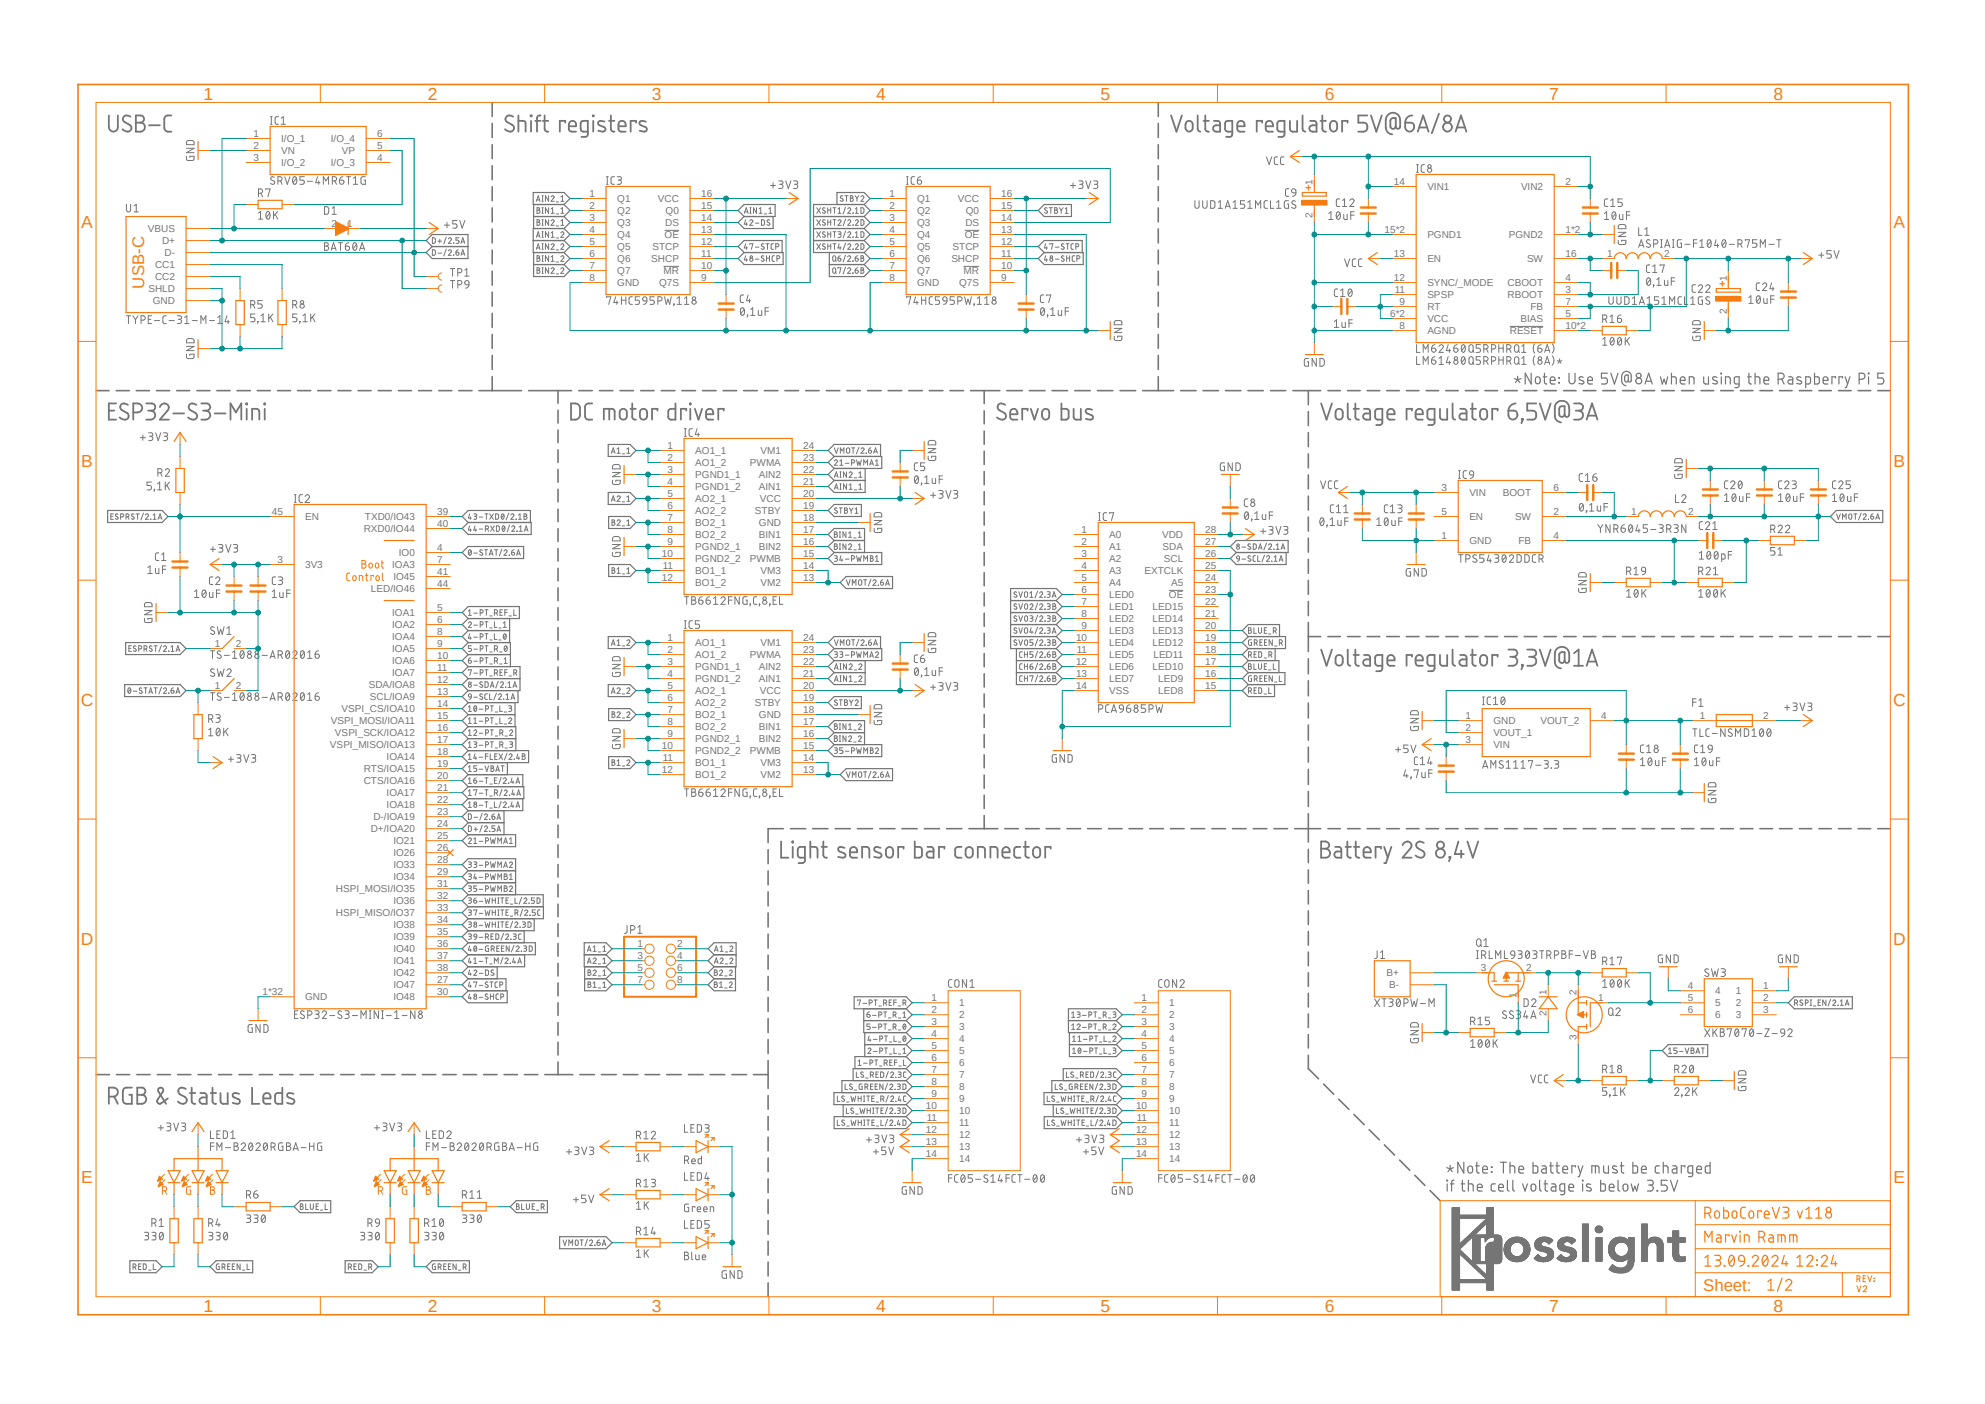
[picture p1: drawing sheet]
<svg xmlns="http://www.w3.org/2000/svg" width="420mm" height="297mm" viewBox="0 0 420 297" stroke-linecap="round" stroke-linejoin="round" font-family="sans-serif">
<defs><g id="words">
<g font-size="3.7" fill="#f57c10">
<text x="43.1" y="21.1">1</text>
<text x="90.5" y="21.1">2</text>
<text x="137.9" y="21.1">3</text>
<text x="185.4" y="21.1">4</text>
<text x="232.8" y="21.1">5</text>
<text x="280.3" y="21.1">6</text>
<text x="327.7" y="21.1">7</text>
<text x="375.2" y="21.1">8</text>
<text x="17.2" y="48.3">A</text>
<text x="400.6" y="48.3">A</text>
<text x="17.2" y="98.8">B</text>
<text x="400.6" y="98.8">B</text>
<text x="17.1" y="149.3">C</text>
<text x="400.6" y="149.3">C</text>
<text x="17.1" y="199.9">D</text>
<text x="400.6" y="199.9">D</text>
<text x="17.2" y="250.4">E</text>
<text x="400.6" y="250.4">E</text>
<text x="43.1" y="277.5">1</text>
<text x="90.5" y="277.5">2</text>
<text x="137.9" y="277.5">3</text>
<text x="185.4" y="277.5">4</text>
<text x="232.8" y="277.5">5</text>
<text x="280.3" y="277.5">6</text>
<text x="327.7" y="277.5">7</text>
<text x="375.2" y="277.5">8</text>
</g>
<g font-size="3.6" fill="#f57c10">
<text x="30.5" y="61" transform="rotate(-90 30.5 61)">USB-C</text>
<text x="360.3" y="273.2">Sheet:</text>
</g>
<g font-size="2.1" fill="#757575">
<text x="53.6" y="29">1</text>
<text x="79.8" y="29">6</text>
<text x="53.6" y="31.5">2</text>
<text x="53.6" y="34">3</text>
<text x="59.5" y="30.1">I/O_1</text>
<text x="59.5" y="32.6">VN</text>
<text x="59.5" y="35.1">I/O_2</text>
<text x="70" y="30.1">I/O_4</text>
<text x="70" y="35.1">I/O_3</text>
<text x="72.3" y="32.6">VP</text>
<text x="79.8" y="31.5">5</text>
<text x="79.8" y="34">4</text>
<text x="124.7" y="41.7">1</text>
<text x="148.4" y="41.7">16</text>
<text x="188.2" y="41.7">1</text>
<text x="211.8" y="41.7">16</text>
<text x="277.7" y="39.1" transform="rotate(-90 277.7 39.1)">1</text>
<text x="294.9" y="39.1">14</text>
<text x="302" y="40.2">VIN1</text>
<text x="321.8" y="40.2">VIN2</text>
<text x="331.2" y="39.1">2</text>
<text x="70.1" y="48">2</text>
<text x="73.4" y="48">1</text>
<text x="124.7" y="44.2">2</text>
<text x="124.7" y="46.7">3</text>
<text x="130.6" y="42.8">Q1</text>
<text x="130.6" y="45.3">Q2</text>
<text x="130.6" y="47.8">Q3</text>
<text x="139.2" y="42.8">VCC</text>
<text x="140.8" y="47.8">DS</text>
<text x="140.8" y="45.3">Q0</text>
<text x="148.4" y="44.2">15</text>
<text x="148.4" y="46.7">14</text>
<text x="188.2" y="44.2">2</text>
<text x="188.2" y="46.7">3</text>
<text x="194.1" y="42.8">Q1</text>
<text x="194.1" y="45.3">Q2</text>
<text x="194.1" y="47.8">Q3</text>
<text x="202.7" y="42.8">VCC</text>
<text x="204.3" y="47.8">DS</text>
<text x="204.3" y="45.3">Q0</text>
<text x="211.8" y="44.2">15</text>
<text x="211.8" y="46.7">14</text>
<text x="277.7" y="46.1" transform="rotate(-90 277.7 46.1)">2</text>
<text x="31.3" y="49.1">VBUS</text>
<text x="34.3" y="51.6">D+</text>
<text x="124.7" y="49.2">4</text>
<text x="124.7" y="51.8">5</text>
<text x="130.6" y="50.4">Q4</text>
<text x="130.6" y="52.9">Q5</text>
<text x="138" y="52.9">STCP</text>
<text x="140.6" y="50.4">OE</text>
<text x="148.4" y="49.2">13</text>
<text x="148.4" y="51.8">12</text>
<text x="188.2" y="49.2">4</text>
<text x="188.2" y="51.8">5</text>
<text x="194.1" y="50.4">Q4</text>
<text x="194.1" y="52.9">Q5</text>
<text x="201.5" y="52.9">STCP</text>
<text x="204.1" y="50.4">OE</text>
<text x="211.8" y="49.2">13</text>
<text x="211.8" y="51.8">12</text>
<text x="292.9" y="49.2">15*2</text>
<text x="302" y="50.4">PGND1</text>
<text x="319.2" y="50.4">PGND2</text>
<text x="331.2" y="49.2">1*2</text>
<text x="32.8" y="59.3">CC2</text>
<text x="32.8" y="56.7">CC1</text>
<text x="34.8" y="54.2">D-</text>
<text x="124.7" y="54.3">6</text>
<text x="124.7" y="56.9">7</text>
<text x="124.7" y="59.4">8</text>
<text x="130.6" y="55.5">Q6</text>
<text x="130.6" y="58">Q7</text>
<text x="137.8" y="55.5">SHCP</text>
<text x="140.4" y="58">MR</text>
<text x="148.4" y="54.3">11</text>
<text x="148.4" y="56.9">10</text>
<text x="148.4" y="59.4">9</text>
<text x="188.2" y="54.3">6</text>
<text x="188.2" y="56.9">7</text>
<text x="188.2" y="59.4">8</text>
<text x="194.1" y="55.5">Q6</text>
<text x="194.1" y="58">Q7</text>
<text x="201.3" y="55.5">SHCP</text>
<text x="203.9" y="58">MR</text>
<text x="211.8" y="54.3">11</text>
<text x="211.8" y="56.9">10</text>
<text x="211.8" y="59.4">9</text>
<text x="294.9" y="59.4">12</text>
<text x="294.9" y="54.3">13</text>
<text x="302" y="55.5">EN</text>
<text x="323.1" y="55.5">SW</text>
<text x="331.2" y="59.4">4</text>
<text x="331.2" y="54.3">16</text>
<text x="340" y="54.3">1</text>
<text x="352.1" y="54.3">2</text>
<text x="365.3" y="59.4" transform="rotate(-90 365.3 59.4)">1</text>
<text x="31.4" y="61.8">SHLD</text>
<text x="32.3" y="64.3">GND</text>
<text x="130.6" y="60.5">GND</text>
<text x="139.4" y="60.5">Q7S</text>
<text x="194.1" y="60.5">GND</text>
<text x="202.9" y="60.5">Q7S</text>
<text x="295.1" y="61.9">11</text>
<text x="296.1" y="64.5">9</text>
<text x="302" y="65.6">RT</text>
<text x="302" y="63.1">SPSP</text>
<text x="302" y="60.5">SYNC/_MODE</text>
<text x="319" y="63.1">RBOOT</text>
<text x="319" y="60.5">CBOOT</text>
<text x="323.8" y="65.6">FB</text>
<text x="331.2" y="61.9">3</text>
<text x="331.2" y="64.5">7</text>
<text x="294.1" y="67">6*2</text>
<text x="296.1" y="69.6">8</text>
<text x="302" y="68.2">VCC</text>
<text x="302" y="70.7">AGND</text>
<text x="319.4" y="70.7">RESET</text>
<text x="321.7" y="68.2">BIAS</text>
<text x="331.2" y="67">5</text>
<text x="331.2" y="69.6">10*2</text>
<text x="365.3" y="66.4" transform="rotate(-90 365.3 66.4)">2</text>
<text x="141.2" y="95">1</text>
<text x="169.9" y="95">24</text>
<text x="141.2" y="97.5">2</text>
<text x="141.2" y="100">3</text>
<text x="147.1" y="96.1">AO1_1</text>
<text x="147.1" y="98.6">AO1_2</text>
<text x="147.1" y="101.1">PGND1_1</text>
<text x="158.7" y="98.6">PWMA</text>
<text x="160.6" y="101.1">AIN2</text>
<text x="160.9" y="96.1">VM1</text>
<text x="169.9" y="97.5">23</text>
<text x="169.9" y="100">22</text>
<text x="141.2" y="102.6">4</text>
<text x="141.2" y="105.1">5</text>
<text x="141.2" y="107.7">6</text>
<text x="147.1" y="103.7">PGND1_2</text>
<text x="147.1" y="106.2">AO2_1</text>
<text x="160.6" y="103.7">AIN1</text>
<text x="160.8" y="106.2">VCC</text>
<text x="169.9" y="102.6">21</text>
<text x="169.9" y="105.1">20</text>
<text x="169.9" y="107.7">19</text>
<text x="305" y="103.8">3</text>
<text x="310.9" y="104.9">VIN</text>
<text x="318" y="104.9">BOOT</text>
<text x="328.7" y="103.8">6</text>
<text x="57.5" y="108.9">45</text>
<text x="64.6" y="110">EN</text>
<text x="77" y="112.6">RXD0/IO44</text>
<text x="77.2" y="110">TXD0/IO43</text>
<text x="92.5" y="108.9">39</text>
<text x="92.5" y="111.5">40</text>
<text x="141.2" y="110.2">7</text>
<text x="141.2" y="112.7">8</text>
<text x="147.1" y="108.8">AO2_2</text>
<text x="147.1" y="111.3">BO2_1</text>
<text x="147.1" y="113.8">BO2_2</text>
<text x="159.7" y="108.8">STBY</text>
<text x="160.6" y="111.3">GND</text>
<text x="160.6" y="113.8">BIN1</text>
<text x="169.9" y="110.2">18</text>
<text x="169.9" y="112.7">17</text>
<text x="228.9" y="112.7">1</text>
<text x="234.7" y="113.8">A0</text>
<text x="245.9" y="113.8">VDD</text>
<text x="255" y="112.7">28</text>
<text x="305" y="108.9">5</text>
<text x="310.9" y="110">EN</text>
<text x="320.5" y="110">SW</text>
<text x="328.7" y="108.9">2</text>
<text x="345.1" y="108.9">1</text>
<text x="357.2" y="108.9">2</text>
<text x="58.7" y="119.1">3</text>
<text x="84.4" y="117.6">IO0</text>
<text x="92.5" y="116.5">4</text>
<text x="92.5" y="119.1">7</text>
<text x="140" y="117.8">10</text>
<text x="141.2" y="115.3">9</text>
<text x="147.1" y="116.4">PGND2_1</text>
<text x="147.1" y="118.9">PGND2_2</text>
<text x="158.7" y="118.9">PWMB</text>
<text x="160.6" y="116.4">BIN2</text>
<text x="169.9" y="115.3">16</text>
<text x="169.9" y="117.8">15</text>
<text x="228.9" y="115.3">2</text>
<text x="228.9" y="117.8">3</text>
<text x="234.7" y="116.4">A1</text>
<text x="234.7" y="118.9">A2</text>
<text x="246" y="116.4">SDA</text>
<text x="246.3" y="118.9">SCL</text>
<text x="255" y="115.3">27</text>
<text x="255" y="117.8">26</text>
<text x="305" y="114">1</text>
<text x="310.9" y="115.1">GND</text>
<text x="321.3" y="115.1">FB</text>
<text x="328.7" y="114">4</text>
<text x="64.6" y="120.2">3V3</text>
<text x="78.5" y="125.3">LED/IO46</text>
<text x="83" y="120.2">IOA3</text>
<text x="83.2" y="122.7">IO45</text>
<text x="92.5" y="121.6">41</text>
<text x="92.5" y="124.2">44</text>
<text x="140" y="122.9">12</text>
<text x="140.2" y="120.4">11</text>
<text x="147.1" y="121.5">BO1_1</text>
<text x="147.1" y="124">BO1_2</text>
<text x="160.9" y="121.5">VM3</text>
<text x="160.9" y="124">VM2</text>
<text x="169.9" y="120.4">14</text>
<text x="169.9" y="122.9">13</text>
<text x="228.9" y="120.4">4</text>
<text x="228.9" y="122.9">5</text>
<text x="228.9" y="125.4">6</text>
<text x="234.7" y="121.5">A3</text>
<text x="234.7" y="124">A4</text>
<text x="242.1" y="121.5">EXTCLK</text>
<text x="247.8" y="124">A5</text>
<text x="255" y="120.4">25</text>
<text x="255" y="122.9">24</text>
<text x="255" y="125.4">23</text>
<text x="83" y="130.3">IOA1</text>
<text x="92.5" y="129.2">5</text>
<text x="92.5" y="131.8">6</text>
<text x="228.9" y="128">7</text>
<text x="228.9" y="130.5">8</text>
<text x="234.7" y="126.5">LED0</text>
<text x="234.7" y="129.1">LED1</text>
<text x="234.7" y="131.6">LED2</text>
<text x="243.9" y="129.1">LED15</text>
<text x="243.9" y="131.6">LED14</text>
<text x="247.3" y="126.5">OE</text>
<text x="255" y="128">22</text>
<text x="255" y="130.5">21</text>
<text x="45.4" y="136.9">1</text>
<text x="49.9" y="136.9">2</text>
<text x="83" y="132.9">IOA2</text>
<text x="83" y="135.4">IOA4</text>
<text x="83" y="138">IOA5</text>
<text x="92.5" y="134.3">8</text>
<text x="92.5" y="136.9">9</text>
<text x="141.2" y="135.6">1</text>
<text x="147.1" y="136.7">AO1_1</text>
<text x="160.9" y="136.7">VM1</text>
<text x="169.9" y="135.6">24</text>
<text x="227.7" y="135.6">10</text>
<text x="228.9" y="133.1">9</text>
<text x="234.7" y="134.2">LED3</text>
<text x="234.7" y="136.7">LED4</text>
<text x="243.9" y="134.2">LED13</text>
<text x="243.9" y="136.7">LED12</text>
<text x="255" y="133.1">20</text>
<text x="255" y="135.6">19</text>
<text x="83" y="140.5">IOA6</text>
<text x="83" y="143">IOA7</text>
<text x="92.5" y="139.4">10</text>
<text x="92.5" y="141.9">11</text>
<text x="141.2" y="138.1">2</text>
<text x="141.2" y="140.7">3</text>
<text x="141.2" y="143.2">4</text>
<text x="147.1" y="139.2">AO1_2</text>
<text x="147.1" y="141.8">PGND1_1</text>
<text x="158.7" y="139.2">PWMA</text>
<text x="160.6" y="141.8">AIN2</text>
<text x="169.9" y="138.1">23</text>
<text x="169.9" y="140.7">22</text>
<text x="169.9" y="143.2">21</text>
<text x="227.7" y="140.7">12</text>
<text x="227.7" y="143.2">13</text>
<text x="227.8" y="138.1">11</text>
<text x="234.7" y="139.2">LED5</text>
<text x="234.7" y="141.8">LED6</text>
<text x="243.9" y="141.8">LED10</text>
<text x="244.1" y="139.2">LED11</text>
<text x="255" y="138.1">18</text>
<text x="255" y="140.7">17</text>
<text x="255" y="143.2">16</text>
<text x="45.4" y="145.8">1</text>
<text x="49.9" y="145.8">2</text>
<text x="78" y="145.6">SDA/IOA8</text>
<text x="78.3" y="148.1">SCL/IOA9</text>
<text x="92.5" y="144.5">12</text>
<text x="92.5" y="147">13</text>
<text x="92.5" y="149.6">14</text>
<text x="141.2" y="145.8">5</text>
<text x="141.2" y="148.3">6</text>
<text x="147.1" y="144.3">PGND1_2</text>
<text x="147.1" y="146.9">AO2_1</text>
<text x="147.1" y="149.4">AO2_2</text>
<text x="159.7" y="149.4">STBY</text>
<text x="160.6" y="144.3">AIN1</text>
<text x="160.8" y="146.9">VCC</text>
<text x="169.9" y="145.8">20</text>
<text x="169.9" y="148.3">19</text>
<text x="227.7" y="145.8">14</text>
<text x="234.7" y="144.3">LED7</text>
<text x="234.7" y="146.9">VSS</text>
<text x="245.1" y="144.3">LED9</text>
<text x="245.1" y="146.9">LED8</text>
<text x="255" y="145.8">15</text>
<text x="70" y="153.2">VSPI_MOSI/IOA11</text>
<text x="70.9" y="155.7">VSPI_SCK/IOA12</text>
<text x="72.3" y="150.7">VSPI_CS/IOA10</text>
<text x="92.5" y="152.1">15</text>
<text x="92.5" y="154.6">16</text>
<text x="141.2" y="150.8">7</text>
<text x="141.2" y="153.4">8</text>
<text x="141.2" y="155.9">9</text>
<text x="147.1" y="151.9">BO2_1</text>
<text x="147.1" y="154.5">BO2_2</text>
<text x="160.6" y="151.9">GND</text>
<text x="160.6" y="154.5">BIN1</text>
<text x="169.9" y="150.8">18</text>
<text x="169.9" y="153.4">17</text>
<text x="169.9" y="155.9">16</text>
<text x="310.1" y="152.1">1</text>
<text x="310.1" y="154.6">2</text>
<text x="316" y="153.2">GND</text>
<text x="316" y="155.7">VOUT_1</text>
<text x="325.9" y="153.2">VOUT_2</text>
<text x="338.8" y="152.1">4</text>
<text x="359.6" y="152.1">1</text>
<text x="373.1" y="152.1">2</text>
<text x="69.8" y="158.3">VSPI_MISO/IOA13</text>
<text x="81.8" y="160.8">IOA14</text>
<text x="92.5" y="157.2">17</text>
<text x="92.5" y="159.7">18</text>
<text x="140" y="158.5">10</text>
<text x="140.2" y="161">11</text>
<text x="147.1" y="157">PGND2_1</text>
<text x="147.1" y="159.6">PGND2_2</text>
<text x="158.7" y="159.6">PWMB</text>
<text x="160.6" y="157">BIN2</text>
<text x="169.9" y="158.5">15</text>
<text x="169.9" y="161">14</text>
<text x="310.1" y="157.2">3</text>
<text x="316" y="158.3">VIN</text>
<text x="77" y="165.9">CTS/IOA16</text>
<text x="77" y="163.4">RTS/IOA15</text>
<text x="92.5" y="162.3">19</text>
<text x="92.5" y="164.8">20</text>
<text x="92.5" y="167.3">21</text>
<text x="140" y="163.5">12</text>
<text x="147.1" y="162.1">BO1_1</text>
<text x="147.1" y="164.6">BO1_2</text>
<text x="160.9" y="162.1">VM3</text>
<text x="160.9" y="164.6">VM2</text>
<text x="169.9" y="163.5">13</text>
<text x="79" y="173.5">D-/IOA19</text>
<text x="81.8" y="168.4">IOA17</text>
<text x="81.8" y="171">IOA18</text>
<text x="92.5" y="169.8">22</text>
<text x="92.5" y="172.4">23</text>
<text x="78.4" y="176.1">D+/IOA20</text>
<text x="83.2" y="178.6">IO21</text>
<text x="92.5" y="174.9">24</text>
<text x="92.5" y="177.5">25</text>
<text x="83.2" y="181.1">IO26</text>
<text x="83.2" y="183.7">IO33</text>
<text x="92.5" y="180">26</text>
<text x="92.5" y="182.5">28</text>
<text x="92.5" y="185.1">29</text>
<text x="71.1" y="188.8">HSPI_MOSI/IO35</text>
<text x="83.2" y="186.2">IO34</text>
<text x="83.2" y="191.3">IO36</text>
<text x="92.5" y="187.6">31</text>
<text x="92.5" y="190.2">32</text>
<text x="71.1" y="193.8">HSPI_MISO/IO37</text>
<text x="83.2" y="196.4">IO38</text>
<text x="92.5" y="192.7">33</text>
<text x="92.5" y="195.2">34</text>
<text x="92.5" y="197.8">35</text>
<text x="83.2" y="198.9">IO39</text>
<text x="83.2" y="201.5">IO40</text>
<text x="92.5" y="200.3">36</text>
<text x="92.5" y="202.9">37</text>
<text x="134.9" y="200.3">1</text>
<text x="134.9" y="202.9">3</text>
<text x="143.3" y="200.3">2</text>
<text x="143.3" y="202.9">4</text>
<text x="83.2" y="209.1">IO47</text>
<text x="83.2" y="204">IO41</text>
<text x="83.2" y="206.5">IO42</text>
<text x="92.5" y="207.9">27</text>
<text x="92.5" y="205.4">38</text>
<text x="134.9" y="205.4">5</text>
<text x="134.9" y="207.9">7</text>
<text x="143.3" y="205.4">6</text>
<text x="143.3" y="207.9">8</text>
<text x="293.4" y="206.5">B+</text>
<text x="293.9" y="209.1">B-</text>
<text x="313.4" y="205.4">3</text>
<text x="322.9" y="205.4">2</text>
<text x="357.1" y="209.2">4</text>
<text x="373.1" y="209.2">1</text>
<text x="55.5" y="210.5">1*32</text>
<text x="64.6" y="211.6">GND</text>
<text x="83.2" y="211.6">IO48</text>
<text x="92.5" y="210.5">30</text>
<text x="197.1" y="211.8">1</text>
<text x="197.1" y="214.3">2</text>
<text x="202.9" y="212.9">1</text>
<text x="202.9" y="215.4">2</text>
<text x="241.6" y="211.8">1</text>
<text x="241.6" y="214.3">2</text>
<text x="247.4" y="212.9">1</text>
<text x="247.4" y="215.4">2</text>
<text x="320.9" y="211.1" transform="rotate(-90 320.9 211.1)">1</text>
<text x="327.2" y="214.9" transform="rotate(-90 327.2 214.9)">2</text>
<text x="327.2" y="210.5" transform="rotate(-90 327.2 210.5)">1</text>
<text x="333.6" y="210.5" transform="rotate(-90 333.6 210.5)">2</text>
<text x="338.1" y="211.8">1</text>
<text x="357.1" y="211.8">5</text>
<text x="357.1" y="214.3">6</text>
<text x="362.9" y="210.4">4</text>
<text x="362.9" y="212.9">5</text>
<text x="362.9" y="215.4">6</text>
<text x="367.2" y="210.4">1</text>
<text x="367.2" y="212.9">2</text>
<text x="367.2" y="215.4">3</text>
<text x="373.1" y="211.8">2</text>
<text x="373.1" y="214.3">3</text>
<text x="197.1" y="216.8">3</text>
<text x="197.1" y="219.4">4</text>
<text x="197.1" y="221.9">5</text>
<text x="202.9" y="218">3</text>
<text x="202.9" y="220.5">4</text>
<text x="241.6" y="216.8">3</text>
<text x="241.6" y="219.4">4</text>
<text x="241.6" y="221.9">5</text>
<text x="247.4" y="218">3</text>
<text x="247.4" y="220.5">4</text>
<text x="333.6" y="220" transform="rotate(-90 333.6 220)">3</text>
<text x="197.1" y="224.5">6</text>
<text x="197.1" y="227">7</text>
<text x="202.9" y="223">5</text>
<text x="202.9" y="225.6">6</text>
<text x="241.6" y="224.5">6</text>
<text x="241.6" y="227">7</text>
<text x="247.4" y="223">5</text>
<text x="247.4" y="225.6">6</text>
<text x="197.1" y="229.5">8</text>
<text x="197.1" y="232.1">9</text>
<text x="202.9" y="228.1">7</text>
<text x="202.9" y="230.6">8</text>
<text x="202.9" y="233.2">9</text>
<text x="241.6" y="229.5">8</text>
<text x="241.6" y="232.1">9</text>
<text x="247.4" y="228.1">7</text>
<text x="247.4" y="230.6">8</text>
<text x="247.4" y="233.2">9</text>
<text x="195.9" y="234.6">10</text>
<text x="195.9" y="239.7">12</text>
<text x="196.1" y="237.2">11</text>
<text x="202.9" y="235.7">10</text>
<text x="202.9" y="238.3">11</text>
<text x="240.4" y="234.6">10</text>
<text x="240.4" y="239.7">12</text>
<text x="240.5" y="237.2">11</text>
<text x="247.4" y="235.7">10</text>
<text x="247.4" y="238.3">11</text>
<text x="195.9" y="242.2">13</text>
<text x="195.9" y="244.8">14</text>
<text x="202.9" y="240.8">12</text>
<text x="202.9" y="243.3">13</text>
<text x="202.9" y="245.9">14</text>
<text x="240.4" y="242.2">13</text>
<text x="240.4" y="244.8">14</text>
<text x="247.4" y="240.8">12</text>
<text x="247.4" y="243.3">13</text>
<text x="247.4" y="245.9">14</text>
</g>
</g></defs>
<path d="M16 17.5l388.2 261.2M404.2 17.5l-388.2 261.2" fill="none" stroke="#fff" stroke-width=".21"/>
<g fill="none" stroke="#757575" stroke-width=".21">
<path d="M39.5 33.1l.1 .8 1.1 .1 .3-.2 .1-.7h-.9v.2M39.5 31.4h1.6l-1.6 .9h1.6M39.5 29.9a1.3 1.3 0 0 1 1.4-.1l.1 .1 .1 .7h-1.6zM57.2 26.3h.4M57.2 24.7h.4M57.4 24.7v1.6M58 37.5l-.6-.1a.38 .38 0 0 0 0 .7l.6 .2a.37 .37 0 0 1 .1 .4 .37 .37 0 0 1-.4 .3l-.5-.2M58.8 38.3h.4a.45 .45 0 0 0 .5-.5 .45 .45 0 0 0-.5-.4h-.4v1.6M58.9 24.7h-.5l-.2 .3 .1 1.1 .6 .2M59.4 38.3l.3 .7M59.5 26.3h.9M59.5 25l.4-.3v1.6"/>
<path d="M60.2 37.4l.6 1.6 .5-1.6M62.1 37.4h.3a.93 .93 0 0 1 0 1.6 1.02 1.02 0 0 1-.3-1.6zM62.7 37.7l-.7 1M64.4 37.4h-.9v.7h.7l.2 .3-.2 .5-.7 .1M65 38.4h1.1M67.2 37.4l-.4 1.3h.9M67.4 38.3v.7M68.4 39v-1.6l.6 .9 .5-.9v1.6M70.3 38.3h.4a.45 .45 0 0 0 .5-.5 .45 .45 0 0 0-.5-.4h-.4v1.6M70.8 38.3l.4 .7M71.8 38.1h.8a.46 .46 0 0 1-.1 .8 .46 .46 0 0 1-.7-.4zM72.6 37.4a.72 .72 0 0 0-.8 .7"/>
<path d="M73.3 37.4h.9M73.7 37.4v1.6M74.8 39h.9M74.8 37.7l.4-.3v1.6M77.3 37.4h-.7l-.2 .3v1l.2 .2 .7 .1v-.9h-.3M128.3 39h.4M128.3 37.4h.4M128.5 37.4v1.6M130 37.4h-.5l-.2 .3v1.1l.7 .2M130.6 37.4h.7a.37 .37 0 0 1 .2 .4 .37 .37 0 0 1-.4 .3h-.3M131.1 38.1h.2a.46 .46 0 0 1 .2 .5 .46 .46 0 0 1-.4 .4h-.5M163 39.2h1.1"/>
<path d="M163.6 38.7v1.1M164.8 38.3h.7l.2 .3-.2 .3-.6 .1M165.2 39a.45 .45 0 0 1 .5 .3 .45 .45 0 0 1-.3 .5l-.6 .1M166.2 38.3l.6 1.6 .5-1.6M167.9 38.3h.7a.37 .37 0 0 1 .2 .4 .37 .37 0 0 1-.4 .3h-.3M168.4 39h.2a.46 .46 0 0 1 .2 .5 .46 .46 0 0 1-.4 .4h-.5M191.8 39h.4M191.8 37.4h.4M192 37.4v1.6M193.5 37.4h-.5l-.2 .3v1.1l.7 .2M194.1 38.1h.5a.46 .46 0 0 1 .4 .5 .46 .46 0 0 1-.5 .4 .46 .46 0 0 1-.4-.5zM194.8 37.4a.72 .72 0 0 0-.7 .7"/>
<path d="M226.5 39.2h1.1M227 38.7v1.1M228.3 38.3h.7a.37 .37 0 0 1 .1 .4 .37 .37 0 0 1-.3 .3h-.4M228.7 39h.2a.46 .46 0 0 1 .2 .5 .46 .46 0 0 1-.4 .4h-.4M229.7 38.3l.6 1.6 .5-1.6M231.4 38.3h.7a.37 .37 0 0 1 .2 .4 .37 .37 0 0 1-.4 .3h-.3M231.8 39a.45 .45 0 0 1 .5 .4 .45 .45 0 0 1-.5 .5h-.4M268 33.2l.5 1.6 .6-1.6M270.3 33.2h-.5l-.2 .3 .1 1.1 .6 .2M271.7 33.2h-.6l-.2 .3 .1 1.1 .7 .2M272.7 39.9l-.5 .1-.2 .3v1.1l.7 .1M299.7 36.4h.4"/>
<path d="M299.7 34.8h.4M299.9 34.8v1.6M301.4 34.8l-.5 .1-.2 .3v1.1l.7 .1M26.8 43.2v1.2a.45 .45 0 0 0 .4 .4 .45 .45 0 0 0 .4-.4v-1.2M28.4 43.6l.4-.4v1.6M28.4 44.8h.9M54.7 40.9h.4a.47 .47 0 0 0 .5-.5 .47 .47 0 0 0-.5-.4h-.4v1.6M54.7 45.1l.4-.4v1.7M54.7 46.4h.9M55.2 40.9l.4 .7M56.2 40.1v-.1h.9l-.4 1.6M56.5 44.8l.2-.1a.93 .93 0 0 1 0 1.7 .98 .98 0 0 1-.2-1.6z"/>
<path d="M57.1 45.1l-.8 .9M57.9 44.7v1.7M58.3 45.4l.5 1M58.8 44.7l-.9 1M68.7 51.4l.7 .1v.4l-.3 .2a.46 .46 0 0 1 .4 .3 .46 .46 0 0 1-.2 .5l-.6 .1zM68.7 43.7l.6 .1 .2 .1a1.29 1.29 0 0 1-.2 1.4h-.6zM68.7 52.1h.4M70.1 53l.5-1.6 .5 1.6M70.2 52.5h.8M70.3 45.3h.9M70.3 44.1l.4-.4v1.6M71.6 51.4h.9"/>
<path d="M72.1 51.4v1.6M73.1 52.1h.5a.45 .45 0 0 1 .4 .5 .45 .45 0 0 1-.5 .4 .45 .45 0 0 1-.4-.5zM73.8 51.4a.72 .72 0 0 0-.7 .7M74.9 51.4h.2a.93 .93 0 0 1 0 1.6 .98 .98 0 0 1-.2-1.6zM75.4 51.7l-.7 .9M76.1 53l.5-1.6 .6 1.6M76.2 52.5h.8M91.5 50.3l.6 .2v.6l-.2 .3-.4 .1zM91.5 52.8l.6 .2v.7l-.2 .3h-.4zM92.7 51h.7M92.7 53.6h.7M93 50.6v.8"/>
<path d="M94 47.6h1.1M94.4 50.2l-.5 1.4M94.4 52.7l-.5 1.4M94.6 47.1v1.1M94.9 50.5a.32 .32 0 0 1 .4-.2 .32 .32 0 0 1 .1 .5l-.5 .7h.6M94.9 53.1a.32 .32 0 0 1 .4-.3 .32 .32 0 0 1 .1 .5l-.5 .7h.6M95.3 56.8h.9M95.3 59.4h.9M95.8 56.8v1.6M95.8 59.4v1.6M96 51.4h.1M96 53.9h.1"/>
<path d="M96.5 53.3h.4a.33 .33 0 0 1 .2 .4 .33 .33 0 0 1-.3 .3 .33 .33 0 0 1-.3-.3zM96.7 46.7h-.9v.7h.6a.46 .46 0 0 1 .3 .4 .46 .46 0 0 1-.3 .5h-.6M96.9 57.7h.4l.4-.2a.44 .44 0 0 0-.4-.7h-.4v1.6M97 52.8l-.5 .3v.2M97.1 50.3h-.6v.5h.5l.1 .3-.1 .3-.5 .1M97.3 46.7l.5 1.6 .5-1.6M97.5 51.5l.4-1.2 .4 1.2M97.5 54l.4-1.2 .4 1.2M97.6 53.7h.6M97.6 51.2h.6M98.3 57.1l.5-.3v1.6M98.3 58.4h.9"/>
<path d="M98.4 59.6a.46 .46 0 0 1 .5-.2 .46 .46 0 0 1 .3 .4v.4h-.7zM113.5 50.2l.4-1.2 .4 1.2M113.5 52.7l.4-1.1 .4 1.1M113.5 42.6l.4-1.2 .4 1.2M113.6 52.5h.6M113.6 49.9h.6M113.6 42.3h.6M113.6 54.1l.6 .2-.1 .3h-.2a.34 .34 0 0 1 .4 .3 .34 .34 0 0 1-.4 .4h-.3zM113.6 43.9l.6 .2-.1 .3h-.2a.34 .34 0 0 1 .4 .4 .34 .34 0 0 1-.4 .3h-.3zM113.6 46.5l.6 .2-.1 .2-.2 .1a.34 .34 0 0 1 .4 .3 .34 .34 0 0 1-.4 .4h-.3zM113.6 56.6l.6 .2-.1 .3h-.2a.34 .34 0 0 1 .4 .4 .34 .34 0 0 1-.4 .3h-.3zM113.6 54.6h.3"/>
<path d="M113.6 44.4h.3M113.6 47h.3M113.6 57.1h.3M114.7 51.6h.2M114.7 52.7h.2M114.7 55.3h.2M114.7 54.1h.2M114.7 50.2h.2M114.7 49h.2M114.7 43.9h.2M114.7 45.1h.2M114.7 46.5h.2"/>
<path d="M114.7 47.7h.2M114.7 42.6h.2M114.7 41.4h.2M114.7 57.8h.2M114.7 56.6h.2M114.8 41.4v1.2M114.8 43.9v1.2M114.8 46.5v1.2M114.8 49v1.2M114.8 51.6v1.1M114.8 54.1v1.2M114.8 56.6v1.2"/>
<path d="M116.1 41.4v1.2l-.7-1.2v1.2M116.1 43.9v1.2l-.7-1.2v1.2M116.1 46.5v1.2l-.7-1.2v1.2M116.1 49v1.2l-.7-1.2v1.2M116.1 51.6v1.1l-.7-1.1v1.1M116.1 54.1v1.2l-.7-1.2v1.2M116.1 56.6v1.2l-.7-1.2v1.2M116.6 51.8l.4-.2 .2 .1v.3l-.6 .7h.7M116.6 41.7l.4-.3 .2 .2v.2l-.6 .8h.7M116.6 46.7l.4-.2 .2 .2v.2l-.6 .8h.7M116.6 56.9l.4-.3 .2 .2v.3l-.6 .7h.7M116.6 55.3h.7"/>
<path d="M116.6 50.2h.7M116.6 49.3l.3-.3v1.2M116.6 44.2l.3-.3v1.2M116.6 54.4l.3-.3v1.2M116.6 45.1h.7M117.7 50.3h.5M117.7 52.9h.5M117.7 55.4h.5M117.7 45.3h.5M117.7 42.7h.5M117.7 47.8h.5M117.7 58h.5"/>
<path d="M118.7 49.3a.32 .32 0 0 1 .4-.3 .32 .32 0 0 1 .1 .5l-.5 .7h.6M118.7 51.8a.32 .32 0 0 1 .4-.2 .32 .32 0 0 1 .1 .5l-.5 .6h.6M118.7 54.4a.32 .32 0 0 1 .4-.3 .32 .32 0 0 1 .1 .5l-.5 .7h.6M118.7 56.9a.32 .32 0 0 1 .4-.3 .32 .32 0 0 1 .1 .5l-.5 .7h.6M118.7 45.1h.6M118.7 47.7h.6M118.7 42.6h.6M118.7 41.7l.3-.3v1.2M118.7 44.2l.3-.3v1.2M118.7 46.7l.3-.2v1.2M140.4 56.3h3.3M140.6 48.7h3.1"/>
<path d="M157.5 45.1l.4-1.2 .4 1.2M157.6 44.8h.6M157.8 46.5l-.3 .9h.7M157.8 51.6l-.3 .9h.7M157.8 54.1l-.3 .9h.7M157.9 47.1v.6M157.9 52.2v.5M157.9 54.7v.6M158.6 46.7l.4-.2 .3 .2v.2l-.7 .8h.7M158.6 51.7v-.1h.7l-.3 1.1M158.7 43.9h.2M158.7 45.1h.2"/>
<path d="M158.8 43.9v1.2M159.8 54.8h.8M159.8 52.3h.8M159.8 47.2h.8M160.1 43.9v1.2l-.7-1.2v1.2M160.6 45.1h.6M160.6 44.2l.4-.3v1.2M161.1 46.5l.6 .2 .1 .6-.2 .3-.5 .1zM161.6 51.6h-.3l-.2 .2 .1 .3 .5 .2v.3l-.3 .1-.4-.1M161.6 54.2l-.3-.1-.2 .3 .6 .5v.3l-.3 .1-.4-.2M161.7 45.3h.5M162.1 51.6h.6"/>
<path d="M162.2 54.6h.6M162.2 54.1v1.2M162.4 51.6v1.1M162.7 45.1h.6M162.7 44.2l.3-.3v1.2M162.8 54.1v1.2M162.9 46.6l-.3-.1-.3 .2 .6 .5v.3l-.3 .2-.3-.2M163.7 51.6h-.5v.2v.8l.5 .1M163.9 54.1l-.5 .1v.2v.8l.5 .1M164.1 52.2h.5a.31 .31 0 0 0 .2-.4 .31 .31 0 0 0-.3-.2h-.4v1.1M164.4 54.7h.3a.32 .32 0 0 0 .3-.3 .32 .32 0 0 0-.3-.3h-.3v1.2M172.8 43.9l.8 1.2"/>
<path d="M172.8 46.5l.8 1.2M172.8 49l.8 1.2M172.8 51.6l.8 1.1M173.6 43.9l-.8 1.2M173.6 46.5l-.8 1.2M173.6 49l-.8 1.2M173.6 51.6l-.8 1.1M174.6 44l-.3-.1-.3 .3 .2 .2 .4 .3v.3l-.2 .1-.4-.1M174.6 46.6l-.3-.1-.3 .2 .2 .3 .4 .2v.3l-.2 .2-.4-.2M174.6 49.1l-.3-.1-.3 .3 .2 .2 .4 .3v.3l-.2 .1-.4-.2M174.6 51.6h-.3l-.3 .2 .2 .3 .4 .2v.3l-.2 .1-.4-.1M175.1 52.1h.7"/>
<path d="M175.1 43.9v1.2M175.1 46.5v1.2M175.1 49v1.2M175.1 51.6v1.1M175.1 44.4h.7M175.1 47h.7M175.1 49.5h.7M175.8 43.9v1.2M175.8 46.5v1.2M175.8 49v1.2M175.8 51.6v1.1M176.2 51.6h.7"/>
<path d="M176.2 49h.7M176.2 43.9h.7M176.2 46.5h.7M176.3 54.1a.34 .34 0 0 1 .5 .3v.5a.32 .32 0 0 1-.3 .4 .32 .32 0 0 1-.3-.4zM176.3 56.7a.34 .34 0 0 1 .5 .3v.5a.32 .32 0 0 1-.3 .3 .32 .32 0 0 1-.3-.3zM176.6 43.9v1.2M176.6 46.5v1.2M176.6 49v1.2M176.6 51.6v1.1M176.7 55l.3 .3M176.7 57.5l.3 .3M177.3 46.7l.4-.2 .2 .2v.2l-.6 .8h.7"/>
<path d="M177.3 49h.4l.2 .2-.1 .3h-.4M177.3 54.6h.4a.33 .33 0 0 1 .2 .4 .33 .33 0 0 1-.3 .3 .33 .33 0 0 1-.3-.4zM177.3 44.2l.3-.3v1.2M177.3 45.1h.7M177.3 56.8v-.2h.6l-.3 1.2M177.5 51.6l-.2 .9h.7M177.6 49.5a.34 .34 0 0 1 .4 .4 .34 .34 0 0 1-.4 .3h-.3M177.8 52.2v.5M177.8 54.1l-.3 .1-.2 .4M178.4 41.5l-.3-.1-.3 .3 .1 .2 .5 .3v.3l-.3 .1-.3-.2M178.8 41.4h.7M178.9 43.8l-.5 1.5"/>
<path d="M178.9 46.4l-.5 1.4M178.9 48.9l-.5 1.4M178.9 51.4l-.5 1.5M178.9 54l-.5 1.4M178.9 56.5l-.5 1.5M179.1 41.4v1.2M179.3 54.4a.33 .33 0 0 1 .5-.3 .33 .33 0 0 1 .1 .5l-.6 .7h.7M179.3 56.9a.33 .33 0 0 1 .5-.2 .33 .33 0 0 1 .1 .4l-.6 .7h.7M179.4 44.2a.32 .32 0 0 1 .4-.3 .32 .32 0 0 1 .1 .5l-.5 .7h.6M179.4 46.7a.32 .32 0 0 1 .4-.2 .32 .32 0 0 1 .1 .5l-.5 .7h.6M179.4 49.3a.32 .32 0 0 1 .4-.3 .32 .32 0 0 1 .1 .5l-.5 .7h.6M179.4 51.8a.32 .32 0 0 1 .4-.2 .32 .32 0 0 1 .1 .5l-.5 .6h.6"/>
<path d="M179.9 41.4h.5l.1 .3-.2 .2 .1 .1a.34 .34 0 0 1 .1 .3 .34 .34 0 0 1-.2 .3h-.4zM179.9 41.9h.4M180.4 55.2l.1 .1zM180.4 57.7l.1 .1zM180.5 47.6h.1M180.5 45h.1M180.5 50.1h.1M180.5 52.7h.1M180.9 54.6h.4a.34 .34 0 0 1 .3 .4 .34 .34 0 0 1-.3 .3 .34 .34 0 0 1-.4-.4zM180.9 57.1h.4a.34 .34 0 0 1 .3 .4 .34 .34 0 0 1-.3 .3 .34 .34 0 0 1-.4-.3zM180.9 41.4l.4 .6M181 46.7a.32 .32 0 0 1 .4-.2 .32 .32 0 0 1 .1 .5l-.5 .7h.6"/>
<path d="M181 51.8a.32 .32 0 0 1 .4-.2 .32 .32 0 0 1 .1 .5l-.5 .6h.6M181 50.2h.6M181 45.1h.6M181 44.2l.3-.3v1.2M181 49.3l.3-.3v1.2M181.3 42v.6M181.5 54.1l-.3 .1-.3 .4M181.5 56.6l-.3 .1-.3 .4M181.7 41.4l-.4 .6M182.2 43.9l.6 .2v.7l-.2 .3h-.4zM182.2 46.5l.6 .2v.6l-.2 .3-.4 .1zM182.2 49l.6 .2v.7l-.2 .3h-.4z"/>
<path d="M182.2 51.6l.6 .1v.7l-.2 .3h-.4zM182.2 41.7a.31 .31 0 0 1 .4-.3 .31 .31 0 0 1 .1 .5l-.5 .7h.6M182.2 54.1l.5 .2-.1 .3h-.1a.34 .34 0 0 1 .3 .3 .34 .34 0 0 1-.3 .4h-.3zM182.2 56.6l.5 .2-.1 .3h-.1a.34 .34 0 0 1 .3 .4 .34 .34 0 0 1-.3 .3h-.3zM182.2 54.6h.3M182.2 57.1h.3M203.9 56.3h3.3M204.1 48.7h3.1M221.2 51.6l-.2 .9h.6M221.2 54.1l-.2 .9h.6M221.4 52.2v.5M221.4 54.7v.6"/>
<path d="M221.6 44l-.3-.1-.3 .3 .1 .2 .5 .3v.3l-.2 .1-.4-.1M222 43.9h.7M222.1 51.7v-.1h.7l-.3 1.1M222.3 43.9v1.2M223.1 43.9l.5 .1 .1 .3-.2 .1 .1 .1a.34 .34 0 0 1 .2 .4 .34 .34 0 0 1-.3 .2h-.4zM223.1 44.4h.4M223.3 54.8h.8M223.3 52.3h.8M224.2 43.9l.3 .6M224.5 44.5v.6M224.9 43.9l-.4 .6M225.1 51.6h-.3l-.2 .1v.2l.5 .4v.3l-.2 .1-.4-.1"/>
<path d="M225.1 54.2l-.3-.1-.2 .1v.3l.5 .4v.3l-.2 .1-.4-.2M225.4 44.2l.3-.3v1.2M225.4 45.1h.6M225.6 51.6h.6M225.7 54.6h.6M225.7 54.1v1.2M225.9 51.6v1.1M226.3 54.1v1.2M227.1 51.6h-.4l-.1 .2 .1 .8 .4 .1M227.4 54.1l-.5 .1v.2v.8l.5 .1M227.6 52.2l.6-.1-.1-.5h-.5v1.1M227.8 54.7h.4a.32 .32 0 0 0 .3-.3 .32 .32 0 0 0-.3-.3h-.4v1.2"/>
<path d="M252.8 42.5v1.1a.45 .45 0 0 0 .5 .5 .45 .45 0 0 0 .4-.5v-1.1M254.5 42.5v1.1a.47 .47 0 0 0 .4 .5 .47 .47 0 0 0 .5-.5v-1.1M256.2 42.5h.6a1.3 1.3 0 0 1 .2 1.4l-.2 .1-.6 .1zM257.8 44.1h.9M257.8 42.8l.4-.3v1.6M259.2 44.1l.6-1.6 .5 1.6M259.4 43.6h.8M260.9 44.1h.9M260.9 42.8l.4-.3v1.6M263.4 42.5h-.9v.7h.5a.45 .45 0 0 1 .4 .4 .45 .45 0 0 1-.4 .5h-.5M264 44.1h.9M264 42.8l.5-.3v1.6"/>
<path d="M265.6 44.1v-1.6l.6 .8 .5-.8v1.6M268.2 42.5h-.6l-.1 .3v1.1l.7 .2M268.8 42.5v1.6h.7M270.1 44.1h.9M270.1 42.8l.5-.3v1.6M272.6 42.5h-.5l-.3 .1-.1 1.1 .2 .3 .7 .1v-.9h-.2M273.3 40.1a.46 .46 0 0 1 .5-.2 .46 .46 0 0 1 .4 .4v.5h-.7l-.2-.4zM274.1 42.6l-.6-.1a.38 .38 0 0 0 0 .6l.5 .3a.37 .37 0 0 1 .2 .4 .37 .37 0 0 1-.4 .3l-.5-.2M274.2 40.8a.72 .72 0 0 1-.7 .7M281.1 45.2l.5-.4v1.6M281.1 46.4h.9M283 44.9l.2-.1a1.02 1.02 0 0 1 0 1.6 1.04 1.04 0 0 1-.2-1.5z"/>
<path d="M283.5 42.1h-.6l-.2 .3 .1 1.1 .7 .2M283.5 45.2l-.7 .9M284.1 43.7h.8M284.1 42.4l.4-.3v1.6M284.3 45.3v.8l.3 .3h.4v-1.1M284.5 54.8l.5 1.6 .6-1.6M285.6 42.4a.46 .46 0 0 1 .6-.3 .46 .46 0 0 1 .2 .7l-.8 .9h.9M285.8 45.5h.7M286.5 44.8h-.7v1.6M286.9 54.8h-.6l-.2 .3 .1 1.1 .7 .2M288.2 54.8h-.6l-.2 .3 .1 1.1 .7 .2M339.5 45.2l.4-.4v1.6"/>
<path d="M339.5 46.4h.9M340.2 42.1h-.6l-.1 .3v1.1l.7 .2M340.8 42.4l.4-.3v1.6M340.8 43.7h.9M341.2 45l.3-.2a1.02 1.02 0 0 1 0 1.6 1.08 1.08 0 0 1-.3-1.4zM341.8 45.2l-.7 .9M342.4 50.8l.2 .9h1.1l.3-.1v-.8h-.9v.3M342.4 49.1h1.6l-1.6 .9h1.6M342.4 47.7a1.25 1.25 0 0 1 1.6 0v.7h-1.6zM342.6 45.3v.8l.3 .3h.5v-1.1M343.2 42.1h-.9v.7h.6a.46 .46 0 0 1 .4 .4 .46 .46 0 0 1-.4 .5h-.6M344.1 45.5h.7"/>
<path d="M344.8 44.8h-.7v1.6M346.7 52.3l.6-1.6 .5 1.6M346.7 48.2v1.6h.7M346.8 51.9h.8M348 49.8h.9M348 48.5l.4-.3v1.6M348.6 58.8h.2a.98 .98 0 0 1 0 1.6 .98 .98 0 0 1-.2-1.6zM349.1 56l-.6 .1-.1 .3v1.1l.7 .2M349.1 50.8l-.2-.1a.39 .39 0 0 0-.5 .2 .39 .39 0 0 0 .1 .5l.5 .2a.37 .37 0 0 1 .2 .4 .37 .37 0 0 1-.3 .3l-.6-.2M349.2 59.1l-.8 .9M349.7 57.7h.9M349.7 56.4l.4-.4v1.7"/>
<path d="M349.9 51.6h.5a.45 .45 0 0 0 .4-.3 .45 .45 0 0 0-.2-.5l-.7-.1v1.6M350.6 59.1l.4-.3v1.6M351.2 56.2v-.2h.9l-.4 1.7M351.3 50.7h.4M351.3 52.3h.4M351.5 50.7v1.6M352.2 59.3v.9l.1 .2h.6v-1.1M352.2 52.3l.6-1.6 .5 1.6M352.4 51.9h.8M353.6 59.5h.7M353.9 50.7h.3M353.9 52.3h.3"/>
<path d="M354 50.7v1.6M354.3 58.8h-.7v1.6M355.8 50.7h-.6l-.3 .2v1l.1 .4h.8v-.9h-.3M356.5 51.7h1.1M358.3 51.4h.7M359 50.7h-.7v1.6M359.6 52.3h.9M359.6 51.1l.5-.4v1.6M361.4 50.8l.2-.1a.93 .93 0 0 1 0 1.6 1.06 1.06 0 0 1-.2-1.5zM362 51.1l-.7 .8M363.1 50.7l-.3 1.2h.8M363.4 51.6v.7"/>
<path d="M364.6 50.8l.1-.1a.93 .93 0 0 1 0 1.6 .98 .98 0 0 1-.1-1.5zM365.1 51.1l-.7 .8M365.9 51.7h1M367.7 51.6h.4a.45 .45 0 0 0 .5-.4 .45 .45 0 0 0-.5-.5h-.4v1.6M368.3 51.6l.3 .7M369.3 50.9v-.2h.9l-.5 1.6M371.7 50.7h-.9v.7h.5a.45 .45 0 0 1 .4 .5 .45 .45 0 0 1-.4 .4h-.5M372.3 59.9h-.5l-.2 .3v1.1l.7 .2M372.4 52.3v-1.6l.6 .9 .5-.9v1.6M374.3 51.7h1.1M374.8 59.9l-.3 1.2h.9M375.9 50.7h.9"/>
<path d="M376.4 50.7v1.6M384.8 54h1.1M385.4 53.4v1.1M387.5 53h-1v.7h.6a.45 .45 0 0 1 .4 .5 .45 .45 0 0 1-.4 .4h-.6M388 53l.6 1.6 .5-1.6M26.8 66.8h.8M27.2 66.8v1.7M28.1 66.8l.6 .8M28.7 67.6v.9M29.2 66.8l-.5 .8M29.8 67.7h.5a.47 .47 0 0 0 .4-.4 .47 .47 0 0 0-.4-.5h-.5v1.7M31.4 67.6h.5"/>
<path d="M32.1 66.8h-.7v1.7h.7M32.7 67.8h1.1M35.2 66.8l-.6 .1-.1 .3v1.1l.7 .2M35.8 67.8h1.1M37.5 66.8l.8 .1a.34 .34 0 0 1 0 .6l-.6 .1M38 67.6a.44 .44 0 0 1 .4 .6l-.4 .3h-.5M39.1 68.5h.9M39.1 67.2l.4-.4v1.7M39.5 74.9l.1 .9 1.1 .1 .3-.3 .1-.7h-.9v.3M39.5 73.3h1.6l-1.6 .9h1.6M39.5 71.8a1.3 1.3 0 0 1 1.4-.1l.1 .1 .1 .7h-1.6zM40.7 67.8h1"/>
<path d="M42.5 68.5v-1.7l.5 .9 .6-.9v1.7M44.3 67.8h1.1M46.1 68.5h.9M46.1 67.2l.4-.4v1.7M48 66.8l-.4 1.3h1M48.3 67.7v.8M53 64.5h.5a.45 .45 0 0 0 .4-.5 .45 .45 0 0 0-.4-.4h-.5v1.6M53.6 64.5l.3 .7M53.9 66.4h-.9v.8h.6a.45 .45 0 0 1 .3 .4 .45 .45 0 0 1-.3 .5h-.6M54.5 68l.1 .1zM54.6 68.1l-.1 .3M55.2 68.1h.9"/>
<path d="M55.2 66.8l.5-.4v1.7M55.5 63.6h-.9v.7h.7l.2 .4-.2 .5h-.7M56.9 66.4v1.7M57.2 67.1l.5 1M57.7 66.4l-.8 1M61.9 64.5h.5a.46 .46 0 0 0 .4-.4 .46 .46 0 0 0-.2-.5h-.7v1.6M62.4 64.5l.4 .7M62.8 66.4h-.9v.8h.5a.45 .45 0 0 1 .4 .4 .45 .45 0 0 1-.4 .5h-.5M63.4 68l.1 .1zM63.5 68.1l-.1 .3M64.1 68.1h.9M64.1 66.8l.5-.4v1.7"/>
<path d="M65.7 66.4v1.7M66.1 67.1l.5 1M66.6 66.4l-.9 1M96.9 60.2h.4l.4-.2a.44 .44 0 0 0-.4-.6h-.4v1.6M99.2 60.2a.72 .72 0 0 1-.7 .8M128.3 62.9v-.1h.9l-.4 1.6M130.3 62.8l-.4 1.2h.9M130.5 63.7v.7M131.5 62.8v1.6M131.5 63.5h.9M132.4 62.8v1.6M133.8 62.8h-.5l-.2 .3v1.1l.7 .2"/>
<path d="M135.3 62.8h-.9v.7h.7l.2 .3a.4 .4 0 0 1-.3 .6h-.6M136.2 62.8h.5l.1 .2 .1 .7-.9-.2v-.3zM136.9 63.7a.72 .72 0 0 1-.8 .7M138.4 62.8h-.9v.7h.8l.1 .3a.4 .4 0 0 1-.3 .6h-.6M139.2 63.7l.7-.1a.43 .43 0 0 0 .2-.5 .43 .43 0 0 0-.5-.3h-.4v1.6M140.6 62.8l.4 1.6 .3-1.1 .4 1.1 .3-1.6M142.6 64.3l.1 .1zM142.7 64.4l-.2 .3M143.3 64.4h.9M143.3 63.1l.4-.3v1.6M144.8 63.1l.5-.3v1.6M144.8 64.4h1"/>
<path d="M156.9 65.2l.2-.1a.98 .98 0 0 1 0 1.6 1.02 1.02 0 0 1-.2-1.5zM157.4 62.4h-.6l-.2 .3 .1 1.1 .7 .2M157.4 65.5l-.7 .9M158.1 66.6l.1 .1zM158.2 66.7l-.1 .4M158.3 62.4l-.4 1.2h.9M158.6 63.3v.7M158.8 66.7h.9M158.8 65.5l.5-.4v1.6M160.4 65.7v.9l.2 .1h.6v-1M161.9 65.8h.7M162.6 65.1h-.7v1.6"/>
<path d="M191.8 62.9v-.1h.9l-.4 1.6M193.7 62.8l-.3 1.2h.9M194 63.7v.7M195 63.5h.9M195 62.8v1.6M195.9 62.8v1.6M197.3 62.8h-.5l-.2 .3v1.1l.7 .2M198.8 62.8h-.9v.7h.7l.2 .3a.4 .4 0 0 1-.3 .6h-.6M199.7 62.8h.5l.1 .2 .1 .7h-.6l-.3-.2v-.5zM200.4 63.7a.72 .72 0 0 1-.8 .7M201.9 62.8h-.9v.7h.5a.45 .45 0 0 1 .4 .4 .45 .45 0 0 1-.4 .5h-.5M202.6 63.7h.5a.45 .45 0 0 0 .5-.4 .45 .45 0 0 0-.3-.5h-.7v1.6"/>
<path d="M204.1 62.8l.4 1.6 .3-1.1 .4 1.1 .3-1.6M206.1 64.3l.1 .1zM206.2 64.4l-.2 .3M206.8 64.4h.8M206.8 63.1l.4-.3v1.6M208.3 64.4h.9M208.3 63.1l.5-.3v1.6M220.4 65.2l.2-.1a.93 .93 0 0 1 0 1.6 1.06 1.06 0 0 1-.2-1.5zM220.9 62.4h-.6l-.2 .3 .1 1.1 .7 .2M220.9 65.5l-.7 .9M221.4 62.6v-.2h.9l-.4 1.6M221.6 66.6l.1 .1z"/>
<path d="M221.7 66.7l-.1 .4M222.3 66.7h.9M222.3 65.5l.5-.4v1.6M223.9 65.7l.1 1h.6v-1M225.4 65.8h.7M226.1 65.1h-.7v1.6M235.8 71.1l.1 .9 1.1 .1 .3-.3 .1-.7h-.9v.3M235.8 69.5h1.6l-1.6 .9h1.6M235.8 68a1.3 1.3 0 0 1 1.4-.1l.1 .1 .1 .7h-1.6zM276.9 75.8h-.6l-.3 .2v1.1l.1 .3 .8 .1v-1h-.3M278.5 75.8v1.7l-.9-1.7v1.7M279.3 75.8l.7 .1 .2 .4v.7l-.5 .5h-.4z"/>
<path d="M282.3 68l.5-.4v1.7M282.3 69.3h1M283 61.1l-.5 .1-.2 .3 .1 1.1 .6 .1M283.6 62.7h1M283.6 61.5l.5-.4v1.6M283.9 68.2l.2 1.1h.5v-1.1M285.4 68.4h.7M285.5 61.2l.2-.1a.98 .98 0 0 1 0 1.6 1.02 1.02 0 0 1-.2-1.5zM286 61.5l-.7 .9M286.1 67.6h-.7v1.7M299.7 72.9v1.6h.7M299.7 75.4v1.7h.7"/>
<path d="M301.1 74.5v-1.6l.5 .9 .6-.9v1.6M301.1 77.1v-1.7l.5 1 .6-1v1.7M302.9 76.2h.5a.46 .46 0 0 1 .4 .5 .46 .46 0 0 1-.5 .4 .46 .46 0 0 1-.4-.5zM302.9 73.7h.5a.45 .45 0 0 1 .4 .5 .45 .45 0 0 1-.5 .3 .45 .45 0 0 1-.4-.4zM303.6 75.4a.72 .72 0 0 0-.7 .8M303.6 72.9a.72 .72 0 0 0-.7 .8M304.5 73.3a.45 .45 0 0 1 .6-.4 .45 .45 0 0 1 .1 .8l-.7 .8h.9M304.5 77.1h.9M304.5 75.8l.4-.4v1.7M306.4 75.4l-.4 1.3h.9M306.4 72.9l-.4 1.3h.9M306.7 73.8v.7"/>
<path d="M306.7 76.4v.7M307.6 73.7h.7a.45 .45 0 0 1 0 .8 .45 .45 0 0 1-.7-.4zM308.3 72.9a.72 .72 0 0 0-.7 .8M309.4 75.5l.2-.1a1.02 1.02 0 0 1 0 1.7 1.02 1.02 0 0 1-.2-1.6zM309.4 73l.2-.1a1.02 1.02 0 0 1 0 1.6 1.02 1.02 0 0 1-.2-1.5zM310 75.8l-.8 .9M310 73.3l-.8 .9M310.9 75.7l.1-.2a.44 .44 0 0 1 .7 .4v.7a.45 .45 0 0 1-.3 .5 .45 .45 0 0 1-.5-.3zM310.9 73.2l.1-.2a.44 .44 0 0 1 .7 .4v.7a.45 .45 0 0 1-.3 .4 .45 .45 0 0 1-.5-.2zM311.5 76.7l.4 .4M311.5 74.2l.4 .3M313.2 75.4h-.9v.8h.6l.3 .3a.4 .4 0 0 1-.3 .6h-.6"/>
<path d="M313.2 72.9h-.9v.8h.8l.1 .3a.4 .4 0 0 1-.3 .5h-.6M313.9 76.4h.5a.47 .47 0 0 0 .5-.5 .47 .47 0 0 0-.5-.5h-.5v1.7M313.9 73.8h.5a.47 .47 0 0 0 .5-.4 .47 .47 0 0 0-.5-.5h-.5v1.6M314.5 76.4l.4 .7M314.5 73.8l.4 .7M315.6 76.4h.4a.47 .47 0 0 0 .5-.5 .47 .47 0 0 0-.5-.5h-.4v1.7M315.6 73.8h.4a.47 .47 0 0 0 .5-.4 .47 .47 0 0 0-.5-.5h-.4v1.6M317.1 76.2h1M317.1 72.9v1.6M317.1 75.4v1.7M317.1 73.7h1M318.1 72.9v1.6"/>
<path d="M318.1 75.4v1.7M318.8 76.4h.4a.47 .47 0 0 0 .5-.5 .47 .47 0 0 0-.5-.5h-.4v1.7M318.8 73.8h.4a.47 .47 0 0 0 .5-.4 .47 .47 0 0 0-.5-.5h-.4v1.6M319.4 76.4l.3 .7M319.4 73.8l.3 .7M319.4 69h7.1M320.5 75.7l.2-.2a.47 .47 0 0 1 .7 .4v.7a.47 .47 0 0 1-.5 .5 .47 .47 0 0 1-.5-.5zM320.5 73.2l.2-.2a.47 .47 0 0 1 .7 .4v.7a.47 .47 0 0 1-.5 .4 .47 .47 0 0 1-.5-.4zM321.2 76.7l.3 .4M321.2 74.2l.3 .3M322 77.1h.9M322 75.8l.4-.4v1.7"/>
<path d="M322 73.3l.4-.4v1.6M322 74.5h.9M324.7 75.3l-.2 .3-.1 .7 .3 1M324.7 72.7l-.2 .3-.1 .7 .3 1M325.4 73.7h.7a.45 .45 0 0 1-.1 .8 .45 .45 0 0 1-.6-.4zM326.1 72.9a.72 .72 0 0 0-.7 .8M326.8 77.1l.6-1.7 .5 1.7M326.8 74.5l.6-1.6 .5 1.6M327 76.7h.8M327 74.1h.8M328.4 75.3a1.49 1.49 0 0 1 0 2M328.4 72.7a1.49 1.49 0 0 1 0 2"/>
<path d="M329.5 76.3l.5 .2M330 75.9v.6M330 76.5l.3 .3M330 76.5l-.4 .3M330.5 76.3l-.5 .2M339.1 67.5h.7a.46 .46 0 0 0 .2-.5 .46 .46 0 0 0-.4-.4h-.5v1.6M339.1 71.8l.5-.4v1.6M339.1 73h.9M339.6 67.5l.4 .7M340.4 62.8v1.1a.47 .47 0 0 0 .5 .5 .47 .47 0 0 0 .4-.5v-1.1M340.7 67l.4-.4v1.6M340.7 68.2h.8"/>
<path d="M340.9 71.5l.2-.1a1.02 1.02 0 0 1 0 1.6 1.02 1.02 0 0 1-.2-1.5zM341.5 71.8l-.8 .8M342.1 62.8v1.1a.46 .46 0 0 0 .3 .5 .46 .46 0 0 0 .5-.2l.1-1.4M342.2 67.4h.5a.45 .45 0 0 1 .4 .4 .45 .45 0 0 1-.4 .5 .45 .45 0 0 1-.5-.5zM342.5 71.5l.2-.1a1.02 1.02 0 0 1 0 1.6 1.02 1.02 0 0 1-.2-1.5zM342.9 66.6a.72 .72 0 0 0-.7 .8M343 71.8l-.7 .8M343.7 62.8h.7l.3 .4-.1 1-.4 .2h-.5zM343.9 71.4v1.6M344.2 72l.6 1M344.8 71.4l-.9 1M345.4 64.4h.9"/>
<path d="M345.4 63.1l.4-.3v1.6M346.8 64.4l.6-1.6 .5 1.6M347 64h.8M348.5 64.4h.9M348.5 63.1l.5-.3v1.6M349.8 60.3l.1 .1zM349.9 60.4l-.1 .3M350.6 60.4h.9M350.9 62.8h-.8v.7h.7l.1 .3a.4 .4 0 0 1-.3 .6h-.5M351.6 64.4h.9M351.6 63.1l.5-.3v1.6M353.2 64.4v-1.6l.6 .9 .5-.9v1.6"/>
<path d="M355.8 62.8h-.6l-.2 .3 .1 1.1 .7 .2M356.4 62.8v1.6h.7M357.7 64.4h.9M357.7 63.1l.5-.3v1.6M358.1 71.1l.2 .9 1.1 .1 .3-.3v-.7h-.8v.3M358.1 69.5h1.6l-1.6 .9h1.6M358.2 68a1.25 1.25 0 0 1 1.5 0v.7h-1.6zM358.7 60.2l-.5 .1-.2 .3 .1 1.1 .6 .1M359.3 60.6a.45 .45 0 0 1 .7-.4 .45 .45 0 0 1 .1 .8l-.8 .8h.9M360.2 62.8l-.8 .1-.1 1.1 .2 .3 .7 .1v-.9h-.2M360.9 60.6a.45 .45 0 0 1 .6-.4 .45 .45 0 0 1 .2 .8l-.8 .8h.9M361.7 62.9l-.2-.1a.4 .4 0 0 0-.5 .1 .4 .4 0 0 0 .1 .6l.5 .2a.37 .37 0 0 1 .2 .4 .37 .37 0 0 1-.4 .3l-.5-.2"/>
<path d="M370 62.9l.5-.3v1.6M370 64.2h.9M371.9 62.6h.1a.93 .93 0 0 1 0 1.6 .98 .98 0 0 1-.1-1.6zM372.4 62.9l-.7 .9M372.9 60.2a.45 .45 0 0 1 .7-.3 .45 .45 0 0 1 .1 .7l-.8 .9h.9M373.2 63.1v.8l.1 .3h.6v-1.1M374.6 63.3h.8M375.1 60.7v.8M375.4 62.6h-.8v1.6M29.7 92.6h1.1M30.2 92v1.1M31.5 91.6h.5a.36 .36 0 0 1 .3 .3 .36 .36 0 0 1-.3 .4h-.4"/>
<path d="M31.9 92.3a.47 .47 0 0 1 .4 .5 .47 .47 0 0 1-.4 .4h-.4M32.9 91.6l.6 1.6 .5-1.6M34.6 91.6h.5a.36 .36 0 0 1 .4 .3 .36 .36 0 0 1-.4 .4h-.3M35 99.5a.44 .44 0 0 1 .6-.3 .44 .44 0 0 1 .1 .7l-.7 .9h.9M35 92.3a.47 .47 0 0 1 .5 .5 .47 .47 0 0 1-.5 .4h-.4M129.4 95.9l.4-1.2 .3 1.2M129.5 95.6h.5M129.6 99.9h1.6l-1.6 .9h1.6M129.7 98.5l.3-.2h1l.2 .4v.5h-1.6zM130.6 95.9h.6M130.6 95l.3-.3v1.2M131.7 96h.5"/>
<path d="M132.6 95.9h.7M132.6 95l.4-.3v1.2M144.8 92.3h.4M144.8 90.7h.4M145 90.7v1.6M146.5 90.7h-.5l-.2 .4v1l.2 .2h.5M147.5 90.7l-.4 1.2h.9M147.7 91.6v.7M176.5 97.5l.2-.2 .5 .1v.3l-.7 .7h.7M176.5 94.7l.5 1.2 .3-1.2M177.7 98.4h.7M177.7 97.5l.3-.2v1.1"/>
<path d="M177.7 99.8h.3M177.8 95.9v-1.2l.4 .7 .4-.7v1.2M177.8 99.8v1.2M178.9 98h.7M179.1 99.8v1.2l-.6-1.2v1.2M179.2 94.9l.3-.2 .2 .2v.8a.34 .34 0 0 1-.3 .2 .34 .34 0 0 1-.3-.3zM180.2 97.9h.3a.32 .32 0 0 0 .3-.3 .32 .32 0 0 0-.3-.3h-.3v1.1M180.2 94.7h.6M180.5 94.7v1.2M181.2 97.3l.3 1.1 .2-.7 .3 .7 .2-1.1M181.7 94.6l-.5 1.4M182.2 95l.2-.3 .4 .2v.2l-.6 .8h.6"/>
<path d="M182.8 98.4v-1.1l.3 .6 .5-.6v1.1M183.3 95.8h.1M183.8 95.2h.3a.32 .32 0 0 1 .3 .4 .32 .32 0 0 1-.3 .3 .32 .32 0 0 1-.3-.3zM184 98.4l.4-1.1 .4 1.1M184.1 98.1h.6M184.3 94.7l-.3 .1-.2 .4M184.8 95.9l.5-1.2 .3 1.2M185 95.6h.5M185.2 98.4h.7M185.2 97.5l.3-.2v1.1M194.2 97.9l-.6 .1-.1 .3v1.1l.3 .2h.4M195.7 97.9h-.9v.7l.7 .1 .2 .3-.2 .5-.7 .1"/>
<path d="M196.4 96.5v.6l.2 .3h1.1l.3-.2v-.7h-.9v.3M196.4 94.9h1.6l-1.6 .9h1.6M196.6 93.3h1.2l.2 .1v.7h-1.6v-.7zM259.1 97.9l-.7 .1-.2 .1v1.1l.3 .4h.6v-1h-.3M260.7 97.9v1.7l-.9-1.7v1.7M261.5 97.9l.7 .1 .2 .4v.7l-.4 .5h-.5zM308.6 99.6h.4M308.8 99.6v1.6M310.3 99.6l-.7 .1v1.1a.58 .58 0 0 0 .7 .4M311.1 99.7a.44 .44 0 0 1 .7 .3v.5l-.7-.1-.2-.4zM354.3 98.7h1.6l-1.6 .9h1.6M354.4 97.2l.4-.2 .9 .1 .2 .1v.7h-1.6z"/>
<path d="M23.5 109.2h.4M24 108.7h-.5v1.2h.5M25 108.8l-.4-.1-.2 .1v.3l.6 .4v.2l-.2 .2-.4-.2M25.5 109.3h.4a.32 .32 0 0 0 .3-.3 .32 .32 0 0 0-.3-.3h-.4v1.2M26.7 109.3h.3M27 109.3l.3-.1v-.4l-.6-.1v1.2M27.1 109.3l.2 .6M28.4 108.8l-.5-.1-.1 .3 .6 .5v.2l-.2 .2-.4-.2M28.8 108.7h.7M29.1 108.7v1.2M30.4 108.5l-.6 1.5M30.8 109l.2-.3h.3l.1 .4-.6 .8h.6"/>
<path d="M31.9 109.8h.1M31.9 109.9h.1M31.9 109.8v.1M32 102h-.9v.7h.6a.47 .47 0 0 1 .4 .5 .47 .47 0 0 1-.4 .4h-.6M32.4 109l.3-.3v1.2M32.4 109.9h.6M32.6 103.5l.1 .1zM32.7 103.6l-.1 .4M33.3 103.6h.9M33.3 102.4l.5-.4v1.6M33.4 100h.7a.46 .46 0 0 0 .2-.5 .46 .46 0 0 0-.4-.4h-.5v1.7M33.4 109.9l.5-1.2 .3 1.2"/>
<path d="M33.6 109.6h.5M33.6 117h-.5l-.2 .3v1.1l.7 .2M34 100l.3 .8M34.2 118.6h.9M34.2 117.3l.4-.3v1.6M35 102v1.6M35.1 119.7h-.7v1.6M35.3 102.6l.6 1M35.9 102l-.9 1M44.5 116.2h1.1M45 115.7v1M46.3 115.2h.7a.37 .37 0 0 1 .1 .4 .37 .37 0 0 1-.3 .3h-.4"/>
<path d="M46.7 115.9l.2 .1a.43 .43 0 0 1 .2 .5 .43 .43 0 0 1-.4 .3h-.4M47.8 115.2l.5 1.6 .6-1.6M49.4 115.2h.7a.37 .37 0 0 1 .2 .4 .37 .37 0 0 1-.3 .3h-.4M49.9 115.9l.2 .1a.43 .43 0 0 1 .2 .5 .43 .43 0 0 1-.4 .3h-.5M62.3 106.3h.4M62.3 104.6h.4M62.5 104.6v1.7M64 104.6l-.5 .1-.2 .3v1.1l.3 .2h.4M64.6 105a.46 .46 0 0 1 .6-.4 .46 .46 0 0 1 .2 .8l-.8 .9h.9M99.3 116.4a.56 .56 0 0 1 .5 .5 .56 .56 0 0 1-.4 .6l-.3-.4zM99.4 111.3l-.3 .8h.6M99.4 108.7l-.3 .9h.6"/>
<path d="M99.5 109.3v.6M99.5 111.9v.5M99.7 116.6l-.6 .6M100.2 108.7l.7 .2-.1 .3h-.4M100.2 117h.8M100.5 111.3l-.3 .8h.7M100.5 109.2a.32 .32 0 0 1 .4 .3 .32 .32 0 0 1-.4 .4h-.3M100.7 111.9v.5M101.4 111.9h.8M101.4 109.4h.8M102.1 116.4l-.3-.1-.3 .3 .6 .5v.2l-.2 .2-.4-.2M102.5 116.3h.7"/>
<path d="M102.6 108.7h.7M102.7 111.9h.3a.32 .32 0 0 0 .4-.3 .32 .32 0 0 0-.4-.3h-.3v1.1M102.8 116.3v1.2M102.9 108.7v1.2M103.1 111.9l.3 .5M103.5 117.5l.4-1.2 .4 1.2M103.6 108.7l.8 1.2M103.6 117.2h.6M103.8 111.3l.8 1.1M104.4 108.7l-.8 1.2M104.6 111.3l-.8 1.1M104.6 116.3h.7"/>
<path d="M104.9 108.7l.6 .1v.7l-.2 .3-.4 .1zM105 116.3v1.2M105 111.3l.6 .1-.1 1h-.5zM106.1 108.8h.1a.53 .53 0 0 1 .5 .5 .53 .53 0 0 1-.5 .5l-.2-.3zM106.2 116.2l-.5 1.4M106.4 111.3a.57 .57 0 0 1 .5 .5 .57 .57 0 0 1-.3 .6l-.3-.2-.1-.4zM106.6 109l-.5 .6M106.6 116.6l.2-.3h.3l.2 .4-.7 .8h.7M106.8 111.5l-.5 .6M107.7 108.5l-.6 1.5M107.7 117.4h.1M107.8 111.1l-.5 1.4"/>
<path d="M108.1 109l.2-.3 .4 .1v.3l-.6 .8h.6M108.2 116.8l.6 .1 .1 .2M108.2 116.8v.3a.32 .32 0 0 0 .4 .4 .32 .32 0 0 0 .3-.4M108.3 111.5a.32 .32 0 0 1 .4-.3 .32 .32 0 0 1 .1 .6l-.5 .6h.6M108.8 116.3l-.5 .3-.1 .2M108.9 117.1h.1M109.2 109.8h.1M109.3 117.5l.4-1.2 .4 1.2M109.3 112.4h.1M109.4 117.2h.6M109.7 109.9h.6M109.7 109l.3-.3v1.2"/>
<path d="M109.9 112.4h.6M109.9 111.5l.3-.2v1.1M110.9 108.7l.6 .2-.3 .3 .3 .3-.1 .3-.5 .1zM110.9 109.2h.3M111 112.4l.3-1.1 .4 1.1M111 112.1h.6M129.4 106l.4-1.1 .3 1.1M129.5 105.7h.5M129.5 110l.5 .2v.2l-.2 .1a.32 .32 0 0 1 .3 .3 .32 .32 0 0 1-.3 .3h-.3zM129.5 110.5h.3M129.6 116.8v.6l.2 .3h1.1l.3-.3v-.6h-.9v.3M129.6 101.6v.7l.4 .2 1-.1 .2-.2v-.6h-.9v.3"/>
<path d="M129.6 115.2h1.6l-1.6 .9h1.6M129.7 113.7l.3-.2 1 .1 .2 .4v.4h-1.6zM130.6 105.2l.2-.3 .4 .1v.3l-.6 .7h.6M130.6 110.2l.2-.2 .4 .1v.3l-.6 .7h.6M131.7 106.2h.5M131.7 111.3h.5M132.6 105.2l.4-.3v1.1M132.6 110.2l.4-.2v1.1M132.6 106h.7M132.6 111.1h.7M176.5 112.5l.6 .2-.1 .3h-.1a.32 .32 0 0 1 .3 .3 .32 .32 0 0 1-.3 .4h-.4zM176.5 115.1l.6 .1-.1 .3-.1 .1a.32 .32 0 0 1 .3 .3 .32 .32 0 0 1-.3 .3h-.4z"/>
<path d="M176.5 117.6h.5l.2 .2-.1 .3h-.4M176.5 113h.4M176.5 103.5l.5-1.1 .3 1.1M176.5 101l.5-1.2 .3 1.2M176.5 115.6h.4M176.7 100.7h.5M176.7 103.2h.5M176.9 118.1a.32 .32 0 0 1 .3 .3 .32 .32 0 0 1-.3 .3h-.4M177.1 107.5l-.4-.1-.1 .3 .6 .5v.3l-.2 .1-.5-.2M177.6 116.2h.2M177.6 115.1h.2M177.6 113.7h.2"/>
<path d="M177.6 112.5h.2M177.6 107.4h.6M177.7 103.5h.3M177.7 112.5v1.2M177.7 115.1v1.1M177.7 102.4h.3M177.7 101h.3M177.8 102.4v1.1M177.9 107.4v1.2M177.9 117.6l-.2 .9h.7M178.1 118.2v.5M178.7 107.4l.6 .2-.3 .3 .3 .3-.1 .3-.5 .1z"/>
<path d="M178.7 107.9h.3M178.9 118.3h.7M179 112.5v1.2l-.6-1.2v1.2M179 115.1v1.1l-.6-1.1v1.1M179.1 102.4v1.1l-.6-1.1v1.1M179.5 115.3l.2-.2h.3l.2 .3-.7 .8h.7M179.5 112.8l.4-.3v1.2M179.5 113.7h.7M179.7 100.1l.2-.3 .4 .1v.3l-.6 .8h.6M179.7 103.5h.6M179.7 102.6l.3-.2v1.1M179.7 107.4l.4 .6"/>
<path d="M180.1 108v.6M180.2 118.2h.3a.34 .34 0 0 0 .3-.3 .34 .34 0 0 0-.3-.3h-.3v1.1M180.5 107.4l-.4 .6M180.6 113.8h.5M180.6 116.3h.5M180.8 103.6h.5M180.8 101.1h.5M180.9 108.6h.7M180.9 107.7l.3-.3v1.2M181.2 117.6l.3 1.1 .2-.7 .3 .7 .2-1.1M181.6 116.2h.6M181.6 113.7h.6"/>
<path d="M181.6 112.8l.3-.3v1.2M181.6 115.3l.3-.2v1.1M181.7 103.5h.7M181.7 102.6l.3-.2v1.1M181.7 100.1l.3-.3v1.2M181.7 101h.7M182.8 118.7v-1.1l.3 .6 .5-.6v1.1M184.1 117.6h.3l.3 .2-.1 .3h-.2a.32 .32 0 0 1 .4 .3 .32 .32 0 0 1-.4 .3h-.3zM184.1 118.1h.3M185 111.8v.5l.1 .3h1.1l.3-.1 .1-.7h-.9v.2M185 110.1h1.6l-1.6 .9h1.6M185 108.7l.4-.3 1 .1 .1 .2 .1 .6h-1.6z"/>
<path d="M185.2 118.7h.7M185.2 117.9l.3-.3v1.1M193.7 100.7h.2a.98 .98 0 0 1 0 1.6 1.02 1.02 0 0 1-.2-1.6zM194.3 101l-.8 .9M194.9 102.2l.1 .1zM195 102.3l-.1 .4M195.7 101l.4-.3v1.6M195.7 102.3h.9M196.9 104.8h1.1M197.2 101.2v.8l.3 .3h.5v-1.1M197.4 104.2v1.1M198.6 103.8l.9 .1v.4l-.7 .2"/>
<path d="M198.7 101.4h.7M199.1 104.5a.47 .47 0 0 1 .5 .4 .47 .47 0 0 1-.5 .5h-.5M199.4 100.7h-.7v1.6M200.1 103.8l.6 1.6 .5-1.6M201.8 103.8h.7a.37 .37 0 0 1 .1 .4 .37 .37 0 0 1-.3 .3h-.4M202.2 104.5a.47 .47 0 0 1 .4 .4 .47 .47 0 0 1-.4 .5h-.4M232.5 110.1h.3M232.5 108.5h.3M232.6 108.5v1.6M234.1 108.5h-.5l-.2 .3 .1 1.1 .3 .2h.3M234.7 108.6v-.1h.9l-.4 1.6M261.7 117.7l.3-.1 .2 .1 .1 .5h-.6z"/>
<path d="M262.3 118.2l-.2 .4-.4 .1M262.8 118.3h.8M262.8 115.7h.8M263.6 108.3h.1a.93 .93 0 0 1 0 1.6 .98 .98 0 0 1-.1-1.6zM264 105.5l-.5 .1-.2 .3 .1 1.1 .3 .2h.3M264.1 108.6l-.7 1M264.6 117.7l-.3-.1-.3 .3 .6 .5v.2l-.2 .1-.4-.1M264.6 115.1h-.4l-.2 .2 .6 .5v.3l-.2 .1-.4-.2M264.8 109.8l.1 .1zM264.9 109.9l-.1 .4M265.2 115.1l.6 .1v.7l-.2 .3h-.4zM265.5 109.9h.9"/>
<path d="M265.5 108.6l.4-.3v1.6M265.6 117.6h-.4l-.1 .3v.7l.5 .1M266.1 117.6v1.1h.5M266.3 116.2l.4-1.1 .3 1.1M266.4 115.9h.6M266.7 112.4h1.1M267.1 108.8v.8l.2 .3h.5v-1.1M267.3 111.8v1.1M267.5 117.4l-.5 1.5M268 117.9l.4-.3 .2 .1v.3l-.6 .7h.6M268 114.9l-.6 1.4M268.4 115.3l.2-.2h.3l.1 .3-.6 .8h.6"/>
<path d="M268.5 111.4h.7a.37 .37 0 0 1 .2 .4 .37 .37 0 0 1-.4 .3h-.4M268.6 109h.7M268.9 112.1a.47 .47 0 0 1 .5 .5 .47 .47 0 0 1-.5 .4h-.4M269.1 118.7h.1M269.3 108.3h-.7v1.6M269.5 116.2h.1M269.6 118.7h.6M269.6 117.9l.3-.3v1.1M270 111.4l.5 1.6 .5-1.6M270 116.2h.6M270 115.3l.3-.2v1.1M270.6 118.7l.5-1.1 .3 1.1"/>
<path d="M270.8 118.4h.5M271.1 116.2l.3-1.1 .5 1.1M271.2 115.9h.5M271.6 111.4h.7a.37 .37 0 0 1 .2 .4 .37 .37 0 0 1-.3 .3h-.4M272 112.1a.47 .47 0 0 1 .5 .5 .47 .47 0 0 1-.5 .4h-.4M279.4 101.7l.6 1.7 .5-1.7M279.5 109.6h.2a.93 .93 0 0 1 0 1.6 1.02 1.02 0 0 1-.2-1.6zM280.1 109.9l-.8 .9M280.8 111.1v.1zM280.8 111.2l-.1 .3M281.4 111.2h.9M281.4 109.9l.5-.3v1.6"/>
<path d="M281.8 101.7l-.6 .1-.1 .3v1.1l.3 .2h.4M282.2 106.8h-.6l-.1 .4v1l.3 .3h.4M282.8 108.5h.9M282.8 107.2l.4-.4v1.7M283 110.1v.8l.3 .3h.5v-1.1M283.1 101.7l-.6 .1-.1 .3v1.1l.3 .2h.4M284.3 108.5h.9M284.3 107.2l.5-.4v1.7M284.5 110.3h.7M285.2 109.6h-.7v1.6M291.3 109.9l.5-.3v1.6M291.3 111.2h.9"/>
<path d="M293.1 109.6h.2a.98 .98 0 0 1 0 1.6 1.02 1.02 0 0 1-.2-1.6zM293.6 106.8h-.5l-.2 .4v1l.3 .3h.4M293.7 109.9l-.8 .9M294.2 108.5h.9M294.2 107.2l.4-.4v1.7M294.5 110.1v.8l.2 .3h.5v-1.1M295.7 106.8l.9 .2v.4l-.6 .1M296 110.3h.7M296.2 107.5a.47 .47 0 0 1 .5 .5 .47 .47 0 0 1-.5 .5h-.5M296.7 109.6h-.7v1.6M308.6 117.3h.9M308.6 101.2h.4"/>
<path d="M309.1 117.3v1.7M310.1 118.2h.5a.44 .44 0 0 0 .4-.6l-.4-.3h-.5v1.7M311.8 100.5a.72 .72 0 0 1-.7 .7M312.4 117.5l-.2-.1a.37 .37 0 0 0-.5 .1 .37 .37 0 0 0 .1 .5l.7 .4v.4a.6 .6 0 0 1-.9-.1M314 117.3h-.9v.8h.5a.46 .46 0 0 1 .4 .4 .46 .46 0 0 1-.4 .5h-.5M315 117.3l-.3 1.3h.9M315.3 118.2v.8M316.2 117.3l.7 .1a.37 .37 0 0 1 .2 .4 .37 .37 0 0 1-.3 .3h-.4M316.7 118.1l.2 .1a.43 .43 0 0 1 .2 .4 .43 .43 0 0 1-.4 .4h-.5M318.1 117.4l.1-.1a.93 .93 0 0 1 0 1.7 1.02 1.02 0 0 1-.1-1.6zM318.6 117.7l-.7 .9M319.4 117.7a.44 .44 0 0 1 .6-.3 .44 .44 0 0 1 .1 .7l-.7 .9h.9"/>
<path d="M321 117.3l.6 .1a1.26 1.26 0 0 1 .2 1.3l-.2 .2-.6 .1zM322.6 117.3h.5l.4 .3 .1 .9-.3 .4-.7 .1zM325 117.3l-.6 .1-.2 .3 .1 1.1 .7 .2M325.6 118.2h.5a.44 .44 0 0 0 .4-.3 .44 .44 0 0 0-.2-.5l-.7-.1v1.7M326.1 118.2l.4 .8M334.4 106.6l.2-.1a.98 .98 0 0 1 0 1.6 1.02 1.02 0 0 1-.2-1.5zM334.9 100.2h-.6l-.2 .4 .1 1 .7 .3M334.9 106.8l-.7 1M335.4 101.9h.9M335.4 100.6l.5-.4v1.7M335.6 108l.1 .1zM335.7 108.1l-.1 .4"/>
<path d="M336.3 108.1h.9M336.3 106.8l.5-.3v1.6M337 100.9h.6a.46 .46 0 0 1 .3 .5 .46 .46 0 0 1-.4 .4 .46 .46 0 0 1-.5-.4zM337.7 100.2a.72 .72 0 0 0-.7 .7M337.9 107v1l.3 .1h.5v-1.1M338.1 111l.5 .8M338.6 111.8v.8M339.1 111l-.5 .8M339.4 107.2h.7M340.1 106.5h-.7v1.6M340.7 111v1.6l-.9-1.6v1.6M341.5 111.9h.4a.45 .45 0 0 0 .4-.2 .45 .45 0 0 0 0-.5l-.8-.2v1.6"/>
<path d="M342 111.9l.3 .7M343 111.7h.5a.46 .46 0 0 1 .4 .5 .46 .46 0 0 1-.5 .4 .46 .46 0 0 1-.4-.4zM343.7 111a.72 .72 0 0 0-.7 .7M344.8 111.1l.2-.1a.96 .96 0 0 1 0 1.6 1.04 1.04 0 0 1-.2-1.5zM345.4 111.4l-.8 .9M346.5 111l-.4 1.3h.9M346.8 111.9v.7M348.6 111h-.9v.7h.5a.49 .49 0 0 1 .4 .5 .49 .49 0 0 1-.4 .4h-.5M349.2 112h1.2M351 111h.7a.37 .37 0 0 1 .2 .4 .37 .37 0 0 1-.3 .3h-.4M351.5 111.7a.47 .47 0 0 1 .4 .5 .47 .47 0 0 1-.4 .4h-.5M352.6 111.9h.5a.44 .44 0 0 0 .4-.7l-.4-.2h-.5v1.6"/>
<path d="M353.2 111.9l.4 .7M354.2 111h.7a.37 .37 0 0 1 .2 .4 .37 .37 0 0 1-.3 .3h-.4M354.3 100.3v.6l.2 .3h1.1l.3-.2v-.7h-.9v.3M354.5 104.6v1.7h.7M354.7 111.7a.47 .47 0 0 1 .4 .5 .47 .47 0 0 1-.4 .4h-.5M355.8 105a.45 .45 0 0 1 .6-.4 .45 .45 0 0 1 .2 .8l-.8 .9h.9M356.7 111v1.6l-.9-1.6v1.6M359.5 117l.5-.3v1.6M359.5 118.3h.9M360.3 110.4h-.6l-.2 .3 .1 1.1 .3 .2h.4M360.8 110.7a.44 .44 0 0 1 .7-.3 .44 .44 0 0 1 .1 .7l-.8 .9h.9M361.4 116.7h.2a.98 .98 0 0 1 0 1.6 1.02 1.02 0 0 1-.2-1.6z"/>
<path d="M361.9 117l-.7 .9M362.4 112h.9M362.4 110.7l.4-.3v1.6M362.9 116.7h.2a.93 .93 0 0 1 0 1.6 1.06 1.06 0 0 1-.2-1.6zM363.5 117l-.7 .9M364.3 118.3l.7-.1-.1-.9-.6-.1v1.6M364.9 104.8l.4-.3v1.6M364.9 106.1h.9M365.6 101.7l-.6 .1-.1 .3v1.1l.3 .2h.4M365.7 117.4h.7M366.2 102.1a.44 .44 0 0 1 .5-.4 .44 .44 0 0 1 .3 .6l-.8 1.1h.9M366.4 116.7h-.7v1.6"/>
<path d="M366.7 104.5h.2a.98 .98 0 0 1 0 1.6 1.02 1.02 0 0 1-.2-1.6zM367.2 104.8l-.7 .9M368 101.8l.2-.1a.96 .96 0 0 1 0 1.7 1.06 1.06 0 0 1-.2-1.6zM368 105v.8l.3 .3h.5v-1.1M368.6 102.1l-.8 .9M369.5 105.2h.7M370.2 104.5h-.7v1.6M374.6 112l.7-.1a.46 .46 0 0 0 .2-.5 .46 .46 0 0 0-.4-.3h-.5v1.6M375.2 112l.3 .7M375.5 115.8h-.9v.7h.6a.46 .46 0 0 1 .3 .5 .46 .46 0 0 1-.3 .4h-.6M376.2 111.4a.44 .44 0 0 1 .7-.3 .44 .44 0 0 1 .1 .7l-.8 .9h.9M376.2 117.4h.9"/>
<path d="M376.2 116.2l.4-.4v1.6M376.3 106.1h.9M376.3 104.8l.5-.3v1.6M377 101.7l-.5 .1-.2 .3v1.1l.3 .2h.4M377.6 102.1a.44 .44 0 0 1 .6-.4 .44 .44 0 0 1 .2 .7l-.8 1h.9M377.7 111.4a.46 .46 0 0 1 .7-.3 .46 .46 0 0 1 .1 .7l-.8 .9h1M378.1 104.5h.2a.93 .93 0 0 1 0 1.6 1.06 1.06 0 0 1-.2-1.6zM378.7 104.8l-.7 .9M379.2 101.7l.7 .1a.37 .37 0 0 1 .2 .4 .37 .37 0 0 1-.4 .2h-.4M379.5 105v1l.2 .1h.5v-1.1M379.6 102.4a.47 .47 0 0 1 .5 .5 .47 .47 0 0 1-.5 .5h-.4M380.9 105.2h.8"/>
<path d="M381.7 104.5h-.8v1.6M387.7 106.1h.9M387.7 104.8l.5-.3v1.6M388.5 101.7l-.6 .1-.2 .3 .1 1.1 .3 .2h.4M388.6 108.7l.4 1.2 .4-1.2M389 102.1a.44 .44 0 0 1 .7-.4 .44 .44 0 0 1 .1 .7l-.8 1h.9M389.6 104.5h.1a.93 .93 0 0 1 0 1.6 1.06 1.06 0 0 1-.1-1.6zM389.8 109.9v-1.2l.4 .6 .4-.6v1.2M390.1 104.8l-.7 .9M390.9 105v1l.3 .1h.4v-1.1M391.2 108.8l.3-.1 .3 .1v.9a.31 .31 0 0 1-.4 .1 .31 .31 0 0 1-.2-.3zM391.5 101.7h-.9v.7h.5a.47 .47 0 0 1 .4 .5 .47 .47 0 0 1-.4 .5h-.5"/>
<path d="M392.2 108.7h.7M392.3 105.2h.8M392.6 108.7v1.2M393.1 104.5h-.8v1.6M393.8 108.5l-.6 1.5M394.2 109l.2-.3 .4 .1v.3l-.6 .8h.6M395.3 109.8h.1M395.8 109.2l.5 .1 .2 .2M395.8 109.2v.3a.32 .32 0 0 0 .3 .4 .32 .32 0 0 0 .4-.4M396.3 108.7l-.2 .1-.3 .4M396.5 109.5h.1M396.9 109.9l.4-1.2 .4 1.2"/>
<path d="M397 109.6h.6M27.3 137.2h.4M27.8 136.6h-.5v1.2h.5M28.8 136.7l-.3-.1-.3 .1v.3l.5 .3 .1 .4-.2 .1-.4-.2M29.3 137.3h.4a.34 .34 0 0 0 .3-.4 .34 .34 0 0 0-.3-.3h-.4v1.2M30.5 137.3h.3M30.6 130.8v.6l.1 .3h1.1l.3-.2 .1-.7h-.9v.3M30.6 129.2h1.6l-1.6 .8h1.6M30.6 127.7l.2-.1a1.29 1.29 0 0 1 1.3 .1l.1 .7h-1.6zM30.8 137.3l.3-.2v-.3l-.6-.2v1.2M30.9 137.3l.2 .5M31.3 120.1l.4-.4v1.6"/>
<path d="M31.3 121.3h.9M32.2 136.7l-.3-.1-.3 .3 .5 .4 .1 .4-.2 .1-.4-.2M32.6 136.6h.7M32.9 120.2v.9l.3 .2h.4v-1.1M32.9 136.6v1.2M34.2 136.5l-.6 1.4M34.4 120.4h.7M34.6 136.9a.33 .33 0 0 1 .5-.3 .33 .33 0 0 1 0 .6l-.5 .6h.6M35.7 137.7h.1M35.7 137.8h.1M35.7 137.7v.1M36.2 137.8h.6"/>
<path d="M36.2 136.9l.3-.3v1.2M37.3 137.8l.3-1.2 .5 1.2M37.4 137.5h.5M41.1 125.1l.5-.3v1.6M41.1 126.4h1M43 124.8h.2a.93 .93 0 0 1 0 1.6 1.02 1.02 0 0 1-.2-1.6zM43.6 125.1l-.8 .9M44.3 125.3v.9l.3 .2h.4v-1.1M44.5 137.7h.9M45 137.7v1.6M45 122l-.5 .1-.2 .3 .1 1.1 .6 .2M45.3 132.7l-.6-.1a.38 .38 0 0 0 0 .7l.6 .2a.37 .37 0 0 1 .1 .4 .37 .37 0 0 1-.4 .3l-.5-.2"/>
<path d="M45.6 122.4a.44 .44 0 0 1 .7-.3 .44 .44 0 0 1 .1 .7l-.8 .9h.9M45.8 125.5h.7M46 132.6l.3 1.6 .4-1.1 .3 1.1 .4-1.6M46.5 124.8h-.7v1.6M46.7 137.8l-.6-.1a.38 .38 0 0 0 0 .6l.6 .3a.37 .37 0 0 1 .1 .4 .37 .37 0 0 1-.3 .3l-.6-.2M47.5 138.6h1M48 132.9l.5-.3v1.6M48 134.2h.9M49.2 138l.5-.3v1.6M49.2 139.3h.9M51 137.7h.2a.93 .93 0 0 1 0 1.6 1.02 1.02 0 0 1-.2-1.6zM51.6 138l-.8 .9"/>
<path d="M55.5 138.6h1.1M57.1 139.3l.6-1.6 .5 1.6M57.3 138.9h.8M57.6 126.4h.9M57.6 125.1l.4-.3v1.6M58.3 122l-.5 .1-.2 .3 .1 1.1 .6 .2M58.8 138.6h.5a.45 .45 0 0 0 .4-.4 .45 .45 0 0 0-.2-.5h-.7v1.6M58.9 122l.9 .2v.4l-.7 .2M59.2 125.3v.9l.3 .2h.4v-1.1M59.4 122.8a.45 .45 0 0 1 .4 .3 .45 .45 0 0 1-.2 .5l-.7 .1M59.4 138.6l.4 .7M60.7 137.7h.2a.98 .98 0 0 1 0 1.6 1.02 1.02 0 0 1-.2-1.6z"/>
<path d="M60.7 125.5h.7M61.2 138l-.7 .9M61.4 124.8h-.7v1.6M62 138a.44 .44 0 0 1 .6-.3 .44 .44 0 0 1 .1 .7l-.7 .9h.9M63.8 137.7h.2a.93 .93 0 0 1 0 1.6 1.06 1.06 0 0 1-.2-1.6zM64.3 138l-.7 .9M65.1 139.3h.9M65.1 138l.4-.3v1.6M66.7 138.4h.5a.45 .45 0 0 1 .4 .5 .45 .45 0 0 1-.5 .4 .45 .45 0 0 1-.4-.4zM67.4 137.7a.72 .72 0 0 0-.7 .7M99.1 131.8l.2-.2h.3l.1 .5-.6 .6h.6M99.1 139.7h.4a.32 .32 0 0 1 .2 .4 .32 .32 0 0 1-.3 .2 .32 .32 0 0 1-.3-.3z"/>
<path d="M99.1 129.3l.3-.3v1.2M99.1 130.2h.6M99.4 134.1l-.3 .9h.6M99.5 134.7v.6M99.6 139.1l-.5 .3v.3M99.7 136.6h-.6v.6h.5l.1 .2-.1 .4h-.5M100.2 129.7h.8M100.2 132.2h.8M100.2 134.8h.8M100.2 137.3h.8M100.2 139.9h.8M101.6 129.7h.3a.34 .34 0 0 0 .3-.4 .34 .34 0 0 0-.3-.3h-.3v1.2"/>
<path d="M101.6 132.2h.3a.34 .34 0 0 0 .3-.3 .34 .34 0 0 0-.3-.4h-.3v1.2M101.6 134.7h.3a.34 .34 0 0 0 .3-.3 .34 .34 0 0 0-.3-.3h-.3v1.2M101.6 137.3h.3a.34 .34 0 0 0 .3-.4 .34 .34 0 0 0-.3-.3h-.3v1.2M101.6 139.8h.3a.34 .34 0 0 0 .3-.3 .34 .34 0 0 0-.3-.4h-.3v1.2M102.6 136.6h.7M102.6 129h.7M102.6 131.5h.7M102.6 134.1h.7M102.6 139.1h.7M102.9 129v1.2M102.9 131.5v1.2M102.9 134.1v1.2"/>
<path d="M102.9 136.6v1.2M102.9 139.1v1.2M103.6 135.4h.5M103.6 130.3h.5M103.6 132.8h.5M103.6 137.9h.5M104.6 129.7h.3a.34 .34 0 0 0 .4-.4 .34 .34 0 0 0-.4-.3h-.3v1.2M104.6 137.3h.3a.34 .34 0 0 0 .4-.4 .34 .34 0 0 0-.4-.3h-.3v1.2M104.6 139.8h.3a.34 .34 0 0 0 .4-.3 .34 .34 0 0 0-.4-.4h-.3v1.2M104.6 131.5v1.2h.6M104.6 134.1v1.2h.6M105 129.7l.3 .5"/>
<path d="M105 137.3l.3 .5M105 139.8l.3 .5M105.5 135.4h.5M105.5 132.8h.5M105.7 137.9h.5M105.8 129.5h.4M106.3 129h-.5v1.2h.5M106.5 131.8l.3-.3v1.2M106.5 132.7h.6M106.7 134.1a.56 .56 0 0 1 .4 .6 .56 .56 0 0 1-.4 .5l-.2-.5zM106.7 139.4l.3-.3v1.2M106.8 129.5h.5"/>
<path d="M106.8 136.7a.59 .59 0 0 1 .6 .5 .59 .59 0 0 1-.4 .6l-.3-.4zM107.1 134.3l-.5 .7M107.3 136.9l-.6 .6M107.3 129h-.5v1.2M107.7 130.3h.5M108.7 129v1.2h.5M129.4 136.5l.4-1.2 .3 1.2M129.5 136.2h.5M129.5 120.1h.3l.2 .2v.3h-.2a.32 .32 0 0 1 .3 .4 .32 .32 0 0 1-.3 .3h-.3zM129.5 120.6h.3M129.7 139.1a1.26 1.26 0 0 1 1.3-.2l.2 .5v.4h-1.6zM130.6 136.5h.6"/>
<path d="M130.6 120.4l.3-.3v1.2M130.6 135.6l.3-.3v1.2M130.6 121.3h.6M131.7 136.7h.5M131.7 121.4h.5M132.6 135.6a.33 .33 0 0 1 .5-.2 .33 .33 0 0 1 .1 .5l-.6 .6h.7M132.6 120.4l.4-.3v1.2M132.6 121.3h.7M144.8 126.2h.9M144.8 132.9h.4M144.8 131.3h.4M145 131.3v1.6"/>
<path d="M145.3 126.2v1.6M146.3 126.2l.7 .1a.37 .37 0 0 1 .1 .4 .37 .37 0 0 1-.3 .3 .45 .45 0 0 1 .4 .3 .45 .45 0 0 1-.2 .5h-.7zM146.3 127h.5M146.5 131.3l-.5 .1-.2 .3v1.1l.7 .1M147.8 127h.6a.46 .46 0 0 1 .3 .5 .46 .46 0 0 1-.4 .4 .46 .46 0 0 1-.5-.5zM148 131.3h-.9v.7h.6a.46 .46 0 0 1 .3 .5 .46 .46 0 0 1-.3 .4h-.6M148.6 126.2a.72 .72 0 0 0-.8 .8M149.4 127h.5a.46 .46 0 0 1 .4 .5 .46 .46 0 0 1-.5 .4 .46 .46 0 0 1-.4-.5zM150.1 126.2a.72 .72 0 0 0-.7 .8M151 126.6l.4-.4v1.6M151 127.8h.9M152.5 126.6a.45 .45 0 0 1 .7-.4 .45 .45 0 0 1 .1 .8l-.8 .8h1"/>
<path d="M154.1 127h.8M154.9 126.2h-.8v1.6M156.4 126.2v1.6l-.9-1.6v1.6M158.1 126.2h-.6l-.3 .2v1.1l.2 .3h.7v-.8h-.3M158.7 127.8h.1zM158.8 127.8l-.1 .4M160.1 126.2l-.5 .1-.2 .3 .1 1.1 .6 .1M160.7 127.8h.1M160.7 127.8l-.1 .4M162.8 127.8h.1zM162.9 127.8l-.1 .4M163.6 127h.5"/>
<path d="M164.3 126.2h-.7v1.6h.7M164.9 126.2v1.6h.8M176.5 137.9h.5l.2 .2-.1 .2-.4 .1M176.5 135.3l.5 1.2 .3-1.2M176.9 138.4l.1 .1a.31 .31 0 0 1 .2 .3 .31 .31 0 0 1-.3 .3h-.4M177.7 137.9h.4l.2 .2-.2 .3h-.3M177.8 136.5v-1.2l.4 .7 .4-.7v1.2M178 138.4l.2 .1a.31 .31 0 0 1 .1 .3 .31 .31 0 0 1-.3 .3h-.3M178.9 138.6h.7M179.1 122.6l.4 1.2 .4-1.2M179.3 135.4a.34 .34 0 0 1 .5 .3v.5a.34 .34 0 0 1-.3 .3 .34 .34 0 0 1-.4-.3zM180.2 138.6h.3a.34 .34 0 0 0 .3-.4 .34 .34 0 0 0-.3-.3h-.3v1.2"/>
<path d="M180.2 135.3h.6M180.3 123.8v-1.2l.4 .7 .4-.7v1.2M180.5 135.3v1.2M181.2 137.9l.3 1.2 .2-.8 .3 .8 .2-1.2M181.7 122.8a.34 .34 0 0 1 .4-.1 .34 .34 0 0 1 .2 .3v.5a.34 .34 0 0 1-.3 .3 .34 .34 0 0 1-.3-.3zM181.7 135.2l-.5 1.5M182.2 135.6a.33 .33 0 0 1 .4-.2 .33 .33 0 0 1 .1 .5l-.5 .6h.6M182.7 122.6h.7M182.8 139.1v-1.2l.3 .7 .5-.7v1.2M183 122.6v1.2M183.3 136.4v.1zM183.8 135.9h.3a.32 .32 0 0 1 .3 .3 .32 .32 0 0 1-.3 .3 .32 .32 0 0 1-.3-.3z"/>
<path d="M184 139.1l.4-1.2 .4 1.2M184.1 138.8h.6M184.3 135.3l-.4 .3-.1 .3M184.3 122.5l-.6 1.5M184.7 122.9l.4-.3 .2 .2v.3l-.6 .7h.7M184.8 136.5l.5-1.2 .3 1.2M185 136.2h.5M185.2 138.1a.34 .34 0 0 1 .5-.2 .34 .34 0 0 1 .1 .5l-.6 .7h.7M185.8 123.8h.1M186.3 123.2h.4a.32 .32 0 0 1 .2 .3 .32 .32 0 0 1-.3 .3 .32 .32 0 0 1-.3-.3zM186.8 122.6l-.2 .1-.3 .5M187.4 123.8l.4-1.2 .4 1.2"/>
<path d="M187.5 123.5h.6M194.2 138.6h-.6l-.1 .3v1.1l.7 .2M194.8 139.3h.5a.46 .46 0 0 1 .4 .5 .46 .46 0 0 1-.5 .4 .46 .46 0 0 1-.4-.5zM195.5 138.6a.72 .72 0 0 0-.7 .7M196.4 137.2v.5l.2 .3h1.1l.3-.1v-.7h-.9v.2M196.4 135.5h1.6l-1.6 .9h1.6M196.4 134l.4-.2 1 .1 .2 .1v.7h-1.6zM215.1 125.3l-.3-.1-.3 .3 .6 .5v.2l-.2 .2-.4-.2M215.1 127.8h-.4l-.2 .2 .6 .4v.4l-.2 .1-.4-.2M215.1 130.4l-.4-.1-.2 .3 .6 .3v.4l-.2 .1-.4-.1M215.1 132.9l-.3-.1-.3 .3 .2 .2 .4 .2v.4l-.2 .1-.4-.2M215.1 135.5l-.3-.2-.3 .3 .2 .2 .4 .2v.4l-.2 .1-.4-.1"/>
<path d="M215.6 125.2l.3 1.2 .4-1.2M215.6 127.7l.3 1.2 .5-1.2M215.6 130.3l.3 1.1 .5-1.1M215.6 132.8l.3 1.2 .4-1.2M215.6 135.3l.3 1.2 .5-1.2M216.3 137.9h-.3l-.3 .2 .1 .8 .5 .2M216.7 137.9v1.2M216.7 138.4h.7M216.8 125.3a.34 .34 0 0 1 .4-.1 .34 .34 0 0 1 .2 .3v.5a.34 .34 0 0 1-.3 .4 .34 .34 0 0 1-.4-.4zM216.8 133a.34 .34 0 0 1 .4-.2 .34 .34 0 0 1 .2 .3v.5a.34 .34 0 0 1-.3 .4 .34 .34 0 0 1-.4-.4zM216.8 127.9a.31 .31 0 0 1 .4-.2 .31 .31 0 0 1 .2 .4v.5a.32 .32 0 0 1-.3 .3 .32 .32 0 0 1-.3-.3zM216.8 130.4a.31 .31 0 0 1 .4-.1 .31 .31 0 0 1 .2 .3v.5a.32 .32 0 0 1-.3 .3 .32 .32 0 0 1-.3-.3z"/>
<path d="M216.8 135.5a.31 .31 0 0 1 .4-.1 .31 .31 0 0 1 .2 .3v.5a.32 .32 0 0 1-.3 .3 .32 .32 0 0 1-.3-.3zM217.4 137.9v1.2M217.9 125.5l.3-.3v1.2M217.9 126.4h.7M217.9 128l.2-.2h.3l.1 .5-.6 .6h.7M217.9 130.3h.4l.3 .2-.3 .3h-.2M218.2 132.8l-.3 .9h.7M218.2 130.8l.2 .1a.31 .31 0 0 1 .2 .3 .31 .31 0 0 1-.4 .2h-.3M218.4 133.5v.5M218.6 135.3h-.7v.6h.5l.2 .2-.2 .4h-.5M218.6 137.9h-.7v.5h.5l.2 .3-.2 .3-.5 .1M219.5 125.1l-.5 1.4"/>
<path d="M219.5 127.6l-.5 1.4M219.5 130.1l-.5 1.5M219.5 132.7l-.5 1.4M219.5 135.2l-.5 1.5M219.5 137.8l-.5 1.4M220 125.5l.2-.3h.3l.1 .4-.6 .8h.6M220 128l.3-.3 .3 .2v.2l-.6 .8h.6M220 130.6l.3-.3 .3 .1v.3l-.6 .7h.6M220 133.1a.33 .33 0 0 1 .4-.3 .33 .33 0 0 1 .1 .5l-.5 .7h.6M220 135.6a.33 .33 0 0 1 .4-.2 .33 .33 0 0 1 .1 .5l-.5 .6h.6M220 138.1a.33 .33 0 0 1 .4-.2 .33 .33 0 0 1 .1 .5l-.5 .7h.6M221.1 136.4v.1z"/>
<path d="M221.1 126.3h.1M221.1 131.4h.1M221.1 128.8v.1zM221.1 133.9h.1M221.1 139v.1zM221.6 125.2h.4l.2 .2-.1 .3h-.4M221.6 127.7h.4l.2 .2-.1 .3-.4 .1M221.6 130.3h.4l.2 .2-.1 .2-.4 .1M221.6 132.8h.4l.2 .2-.1 .3h-.4M221.6 135.3h.4l.2 .3-.1 .2-.4 .1M221.6 138.4h.4a.32 .32 0 0 1 .2 .4 .32 .32 0 0 1-.3 .3 .32 .32 0 0 1-.3-.4zM221.9 125.7a.32 .32 0 0 1 .3 .3 .32 .32 0 0 1-.3 .4h-.3"/>
<path d="M221.9 133.3l.1 .1a.31 .31 0 0 1 .2 .4 .31 .31 0 0 1-.3 .2h-.3M221.9 128.3l.3 .1v.3l-.6 .2M221.9 130.8l.3 .1v.4l-.6 .1M221.9 135.9l.3 .1v.4l-.6 .1M222.1 137.9l-.4 .2-.1 .3M222.6 126.4l.4-1.2 .4 1.2M222.6 134l.4-1.2 .4 1.2M222.8 127.7l.5 .1 .1 .3-.3 .2h.2a.31 .31 0 0 1 .1 .4 .31 .31 0 0 1-.3 .2h-.3zM222.8 130.3h.5l.1 .3-.3 .2 .2 .1a.31 .31 0 0 1 .1 .3 .31 .31 0 0 1-.3 .2h-.3zM222.8 135.3l.5 .1 .1 .3-.3 .2h.2a.31 .31 0 0 1 .1 .4 .31 .31 0 0 1-.3 .2h-.3zM222.8 137.9h.5l.1 .3-.3 .2 .2 .1a.31 .31 0 0 1 .1 .3 .31 .31 0 0 1-.3 .3h-.3zM222.8 130.8h.3"/>
<path d="M222.8 135.9h.3M222.8 126.1h.5M222.8 128.3h.3M222.8 133.7h.5M222.8 138.4h.3M247.3 124.9h3.1M264.2 138.6l.4-.1a.34 .34 0 0 0 .2-.3 .34 .34 0 0 0-.3-.3h-.3v1.2M264.2 132.8l.4 .1 .1 .2-.2 .2 .1 .1a.31 .31 0 0 1 .2 .3 .31 .31 0 0 1-.3 .3h-.3zM264.2 133.3h.3M264.5 138.6l.3 .5M264.8 135.3h-.4l-.2 .3 .1 .9h.5v-.6h-.2M265.3 132.8v1.2h.5"/>
<path d="M265.3 138.4h.4M265.4 136h.3M265.7 136h.2a.34 .34 0 0 0 .1-.4 .34 .34 0 0 0-.3-.3h-.3v1.2M265.8 136l.2 .5M265.9 137.9h-.6v1.2h.6M266.3 132.8v.8a.32 .32 0 0 0 .3 .4 .32 .32 0 0 0 .3-.4v-.8M266.3 137.9l.6 .1 .1 .7-.2 .3-.5 .1zM266.6 135.9h.4M267.1 135.3h-.5v1.2h.5M267.5 139.2h.5M267.5 133.3h.4M267.5 135.9h.4"/>
<path d="M268 132.8h-.5v1.2h.5M268.1 135.3h-.6v1.2h.6M268.4 134.1h.5M268.5 138.6h.3a.34 .34 0 0 0 .3-.4 .34 .34 0 0 0-.3-.3h-.3v1.2M268.9 138.6l.2 .5M269.2 135.3v1.2l-.7-1.2v1.2M269.4 133.5h.3a.34 .34 0 0 0 .3-.4 .34 .34 0 0 0-.3-.3h-.3v1.2M269.7 136.7h.5M269.8 133.5l.2 .5M270.7 136h.3M271 136h.1a.34 .34 0 0 0 .2-.4 .34 .34 0 0 0-.3-.3h-.3v1.2M271.1 136l.2 .5"/>
<path d="M298.4 120.3h-.5l-.3 .1-.1 1.1 .2 .3 .7 .1v-.9h-.2M300.1 120.3v1.6l-.9-1.6v1.6M300.9 120.3h.6l.2 .2 .1 1-.3 .3-.6 .1zM334 124.5v.5l.2 .3h1.1l.3-.1v-.7h-.9v.2M334 122.8h1.6l-1.6 .9h1.6M334.2 121.2h1.2l.2 .2v.6h-1.6v-.4zM344.2 120.9l.6-.1a.43 .43 0 0 0 .2-.5 .43 .43 0 0 0-.4-.3h-.4v1.6M344.2 126.3h.9M344.2 125.1l.4-.4v1.6M344.7 120.9l.4 .7M345.7 121.6h.9M345.7 120.3l.5-.3v1.6"/>
<path d="M346 124.8l.2-.1a.98 .98 0 0 1 0 1.6 1.02 1.02 0 0 1-.2-1.5zM346.5 125.1l-.7 .9M347.4 124.7v1.6M347.5 120h.5l.1 .2 .1 .7h-.6l-.3-.2v-.5zM347.7 125.3l.6 1M348.2 120.9a.72 .72 0 0 1-.7 .7M348.3 124.7l-.9 1M359.4 120.9l.7-.1a.43 .43 0 0 0 .2-.5 .43 .43 0 0 0-.4-.3h-.5v1.6M359.4 125.1l.5-.4v1.6M359.4 126.3h.9M360 120.9l.3 .7M361 120.3a.44 .44 0 0 1 .6-.3 .44 .44 0 0 1 .1 .7l-.7 .9h.9"/>
<path d="M361.2 124.8l.2-.1a.98 .98 0 0 1 0 1.6 1.02 1.02 0 0 1-.2-1.5zM361.8 125.1l-.7 .9M362.5 121.6h.9M362.5 120.3l.5-.3v1.6M362.8 124.8l.2-.1a.93 .93 0 0 1 0 1.6 1.06 1.06 0 0 1-.2-1.5zM363.3 125.1l-.7 .9M364.2 124.7v1.6M364.5 125.3l.6 1M365.1 124.7l-.9 1M27.2 145.5a.6 .6 0 0 1 .5 .5 .6 .6 0 0 1-.3 .7l-.3-.4zM27.6 145.8l-.5 .6M28.2 146.2h.8"/>
<path d="M30 145.6l-.3-.1-.2 .3 .1 .2 .4 .2 .1 .4-.3 .1-.3-.2M30.5 145.5h.6M30.8 145.5v1.2M31.5 146.7l.4-1.2 .4 1.2M31.6 146.4h.6M32.6 145.5h.7M32.9 145.5v1.2M34.2 145.4l-.6 1.4M34.6 145.8a.33 .33 0 0 1 .5-.3 .33 .33 0 0 1 0 .5l-.5 .7h.6M35.7 146.6v.1M35.7 146.7h.1M35.7 146.6h.1"/>
<path d="M36.2 146h.4a.32 .32 0 0 1 .2 .4 .32 .32 0 0 1-.3 .3 .32 .32 0 0 1-.3-.4zM36.7 145.5l-.5 .3v.2M37.3 146.7l.3-1.2 .5 1.2M37.4 146.4h.5M44.2 152.1h.4a.47 .47 0 0 0 .4-.5 .47 .47 0 0 0-.4-.4h-.4v1.6M44.2 154.4l.4-.3v1.6M44.2 155.7h.8M44.5 146.6h.9M44.7 152.1l.3 .7M45 146.6v1.6M45.3 141.6l-.6-.1a.38 .38 0 0 0 0 .7l.6 .2a.37 .37 0 0 1 .1 .4 .37 .37 0 0 1-.4 .3l-.5-.2M45.7 151.2h.5l.4 .2v.3l-.7 .2"/>
<path d="M46 154.1h.1a.93 .93 0 0 1 0 1.6 .98 .98 0 0 1-.1-1.6zM46 141.5l.3 1.6 .4-1.1 .3 1.1 .4-1.6M46.1 151.9a.47 .47 0 0 1 .5 .5 .47 .47 0 0 1-.5 .4h-.4M46.5 154.4l-.7 .9M46.7 146.7l-.6-.1a.38 .38 0 0 0 0 .6l.6 .3a.37 .37 0 0 1 .1 .4 .37 .37 0 0 1-.3 .3l-.6-.2M47.3 154.1v1.6M47.5 147.5h1M47.7 154.7l.6 1M48 141.8a.45 .45 0 0 1 .7-.3 .45 .45 0 0 1 .1 .7l-.8 .9h.9M48.3 154.1l-1 .9M49.2 146.9l.5-.3v1.6M49.2 148.2h.9"/>
<path d="M50.1 159.6l.7 .1a.37 .37 0 0 1 .2 .4 .37 .37 0 0 1-.4 .3h-.4M51 146.6h.2a.93 .93 0 0 1 0 1.6 1.02 1.02 0 0 1-.2-1.6zM51.6 159.6l.5 1.6 .6-1.6M51.6 146.9l-.8 .9M53.2 159.6l.7 .1a.37 .37 0 0 1 .2 .4 .37 .37 0 0 1-.3 .3h-.4M55.5 147.5h1.1M57.1 148.2l.6-1.6 .5 1.6M57.3 147.8h.8M58.8 147.4h.5a.45 .45 0 0 0 .4-.3 .45 .45 0 0 0-.2-.5h-.7v1.6M59.4 147.4l.4 .8M60.7 146.6h.2a.98 .98 0 0 1 0 1.6 1.02 1.02 0 0 1-.2-1.6zM61.2 146.9l-.7 .9"/>
<path d="M62 146.9a.44 .44 0 0 1 .6-.3 .44 .44 0 0 1 .1 .7l-.7 .9h.9M63.8 146.6h.2a.93 .93 0 0 1 0 1.6 1.06 1.06 0 0 1-.2-1.6zM64.3 146.9l-.7 .9M65.1 146.9l.4-.3v1.6M65.1 148.2h.9M66.7 147.3h.5a.45 .45 0 0 1 .4 .5 .45 .45 0 0 1-.5 .4 .45 .45 0 0 1-.4-.5zM67.4 146.6a.72 .72 0 0 0-.7 .7M99.1 141.8v-.1h.6l-.3 1.2M99.1 149.6l.3-.3v1.2M99.1 152.1l.3-.3v1.2M99.1 154.6l.3-.2v1.2M99.1 157.2l.3-.3v1.2"/>
<path d="M99.1 159.7l.3-.2v1.2M99.1 150.5h.6M99.1 153h.6M99.1 155.6h.6M99.1 158.1h.6M99.1 146.9a.31 .31 0 0 1 .4-.1 .31 .31 0 0 1 .2 .3v.3h-.3l-.3-.1zM99.7 147.4l-.1 .4-.4 .2M100.2 154.6a.32 .32 0 0 1 .5-.2 .32 .32 0 0 1 .1 .5l-.6 .7h.7M100.2 156.9l.7 .2-.1 .3h-.4M100.2 147.5h.8M100.2 144.9h.8M100.2 142.4h.8"/>
<path d="M100.2 153h.7M100.2 152.1l.3-.3v1.2M100.4 149.4l.1-.1a.69 .69 0 0 1 0 1.2l-.3-.4zM100.5 159.5l-.3 .9h.7M100.5 157.4a.34 .34 0 0 1 .4 .4 .34 .34 0 0 1-.4 .3h-.3M100.8 149.6l-.5 .6M101.4 157.6h.8M101.4 150h.8M101.4 152.6h.8M101.4 155.1h.8M101.6 142.4h.3a.34 .34 0 0 0 .3-.4 .34 .34 0 0 0-.3-.3h-.3v1.2M102.1 146.9l-.3-.1-.3 .2 .1 .3 .4 .1 .1 .4-.2 .2-.4-.2"/>
<path d="M102.1 144.4l-.3-.2-.3 .3 .1 .2 .4 .2 .1 .4-.2 .1-.4-.2M102.6 144.2l.7 .2v.7l-.2 .3h-.5zM102.6 141.7h.7M102.7 160h.6M102.7 150h.3a.34 .34 0 0 0 .4-.4 .34 .34 0 0 0-.4-.3h-.3v1.2M102.7 152.5h.3a.34 .34 0 0 0 .4-.3 .34 .34 0 0 0-.4-.4h-.3v1.2M102.7 155.1h.3a.34 .34 0 0 0 .4-.4 .34 .34 0 0 0-.4-.3h-.3v1.2M102.7 157.6l.5-.1a.31 .31 0 0 0 .2-.3 .31 .31 0 0 0-.4-.3h-.3v1.2M102.9 141.7v1.2M103.1 146.8l-.4 .1-.1 .1v.8l.5 .2M103.3 159.5h-.6v1.2M103.6 146.8v1.2h.5"/>
<path d="M103.6 143h.5M103.6 140.5h.5M103.7 159.5v1.2h.5M103.8 145.4l.3-1.2 .4 1.2M103.8 149.3h.6M103.8 151.8h.6M103.8 154.4h.6M103.8 156.9h.6M103.8 145.1h.6M104.1 149.3v1.2M104.1 151.8v1.2M104.1 154.4v1.2"/>
<path d="M104.1 156.9v1.2M104.6 142.4h.3a.34 .34 0 0 0 .4-.4 .34 .34 0 0 0-.4-.3h-.3v1.2M104.7 160h.4M104.8 150.6h.5M104.8 153.2h.5M104.8 155.7h.5M104.8 158.2h.5M105 146.6l-.5 1.5M105 142.4l.3 .5M105.2 159.5h-.5v1.2h.5M105.4 144.1l-.5 1.4M105.5 147a.33 .33 0 0 1 .4-.2 .33 .33 0 0 1 .1 .5l-.5 .7h.6"/>
<path d="M105.6 159.5l.7 1.2M105.7 140.5h.5M105.7 155.1h.4a.34 .34 0 0 0 .3-.4 .34 .34 0 0 0-.3-.3h-.4v1.2M105.7 157.6l.6-.1a.31 .31 0 0 0 .1-.3 .31 .31 0 0 0-.3-.3h-.4v1.2M105.7 149.3v1.2h.6M105.7 151.8v1.2h.6M105.8 142.2h.4M105.9 144.5a.33 .33 0 0 1 .5-.2 .33 .33 0 0 1 0 .5l-.5 .6h.6M106.2 155.1l.2 .5M106.2 157.6l.2 .5M106.3 141.7h-.5v1.2h.5M106.3 159.5l-.7 1.2"/>
<path d="M106.6 148h.1M106.7 140.3h.6M106.7 150.6h.5M106.7 153.2h.5M106.8 142.2h.5M106.8 155.7h.6M106.8 158.2h.6M107 145.3h.1M107.1 148h.6M107.1 147l.3-.2v1.2M107.3 159.3l-.6 1.5M107.3 141.7h-.5v1.2"/>
<path d="M107.5 144.5l.3-.3v1.2M107.5 145.4h.6M107.6 149.3h.4l.2 .2v.3h-.5M107.6 152.1l.4-.3 .2 .2v.3l-.6 .7h.7M107.7 159.7l.4-.2 .2 .1v.3l-.6 .8h.6M107.7 143h.5M107.8 154.6a.32 .32 0 0 1 .5-.2 .32 .32 0 0 1 .1 .5l-.6 .7h.7M107.8 156.9l.7 .2-.1 .3h-.5M107.9 149.8a.34 .34 0 0 1 .4 .4 .34 .34 0 0 1-.4 .3h-.3M108.1 157.4a.34 .34 0 0 1 .4 .4 .34 .34 0 0 1-.4 .3h-.3M108.1 148l.4-1.2 .4 1.2M108.2 147.7h.6"/>
<path d="M108.5 145.4l.4-1.2 .4 1.2M108.6 145.1h.6M108.7 142.4h.3a.34 .34 0 0 0 .3-.4 .34 .34 0 0 0-.3-.3h-.3v1.2M109.1 142.4l.2 .5M109.6 159.5l-.3 .9h.6M110.5 159.5l.6 .1-.3 .4h.2a.34 .34 0 0 1 .2 .4 .34 .34 0 0 1-.4 .3h-.3zM110.5 160h.3M129.4 146.7l.4-1.2 .3 1.2M129.5 146.4h.5M129.5 150.6l.5 .1v.3l-.2 .1a.34 .34 0 0 1 .3 .3 .34 .34 0 0 1-.3 .4h-.3zM129.5 151.1h.3M129.6 157.5l.2 .8 1.1 .1 .2-.2 .1-.7h-.9v.2"/>
<path d="M129.6 142.2v.6l.2 .3h1.1l.3-.3v-.6h-.9v.3M129.6 155.8h1.6l-1.6 .9h1.6M129.6 140.5h1.6l-1.6 1h1.6M129.7 154.3a1.26 1.26 0 0 1 1.3-.1l.2 .4v.4h-1.6zM130.6 145.8a.33 .33 0 0 1 .4-.3 .33 .33 0 0 1 .1 .5l-.5 .7h.6M130.6 150.8l.3-.2 .3 .1v.3l-.6 .8h.6M131.7 151.9h.5M131.7 146.8h.5M132.6 145.8a.33 .33 0 0 1 .5-.3 .33 .33 0 0 1 .1 .5l-.6 .7h.7M132.6 150.8a.32 .32 0 0 1 .5-.2 .32 .32 0 0 1 .1 .5l-.6 .7h.7M176.5 153.1l.6 .2-.1 .3h-.1a.34 .34 0 0 1 .3 .4 .34 .34 0 0 1-.3 .3h-.4zM176.5 155.7h.5l.1 .3-.2 .2a.34 .34 0 0 1 .3 .3 .34 .34 0 0 1-.3 .3h-.4z"/>
<path d="M176.5 158.2h.5l.2 .2-.1 .3h-.4M176.5 144.1l.5-1.1 .3 1.1M176.5 141.6l.5-1.2 .3 1.2M176.5 153.6h.4M176.5 156.2h.4M176.7 141.3h.5M176.7 143.8h.5M176.9 158.7a.34 .34 0 0 1 .3 .3 .34 .34 0 0 1-.3 .4h-.4M177.1 148.2l-.3-.2-.2 .3 .1 .2 .4 .2 .1 .4-.2 .1-.5-.1M177.6 155.7h.2M177.6 154.3h.2M177.6 153.1h.2"/>
<path d="M177.6 156.8h.2M177.6 148h.6M177.7 144.1h.3M177.7 143h.3M177.7 141.6h.3M177.7 140.4h.3M177.7 153.1v1.2M177.7 155.7v1.1M177.8 140.4v1.2M177.8 143v1.1M177.9 148v1.2M178.4 158.2h-.7v.5h.5l.2 .3-.2 .3-.5 .1"/>
<path d="M178.7 148l.6 .2-.3 .4 .3 .1-.1 .5h-.5zM178.7 148.6h.3M178.9 158.9h.7M179 153.1v1.2l-.6-1.2v1.2M179 155.7v1.1l-.6-1.1v1.1M179.1 140.4v1.2l-.6-1.2v1.2M179.1 143v1.1l-.6-1.1v1.1M179.5 155.9a.32 .32 0 0 1 .5-.2 .32 .32 0 0 1 .1 .5l-.6 .6h.7M179.5 154.3h.7M179.5 153.4l.4-.3v1.2M179.7 140.7a.33 .33 0 0 1 .4-.3 .33 .33 0 0 1 .1 .6l-.5 .6h.6M179.7 144.1h.6"/>
<path d="M179.7 143.2l.3-.2v1.1M179.7 148l.4 .6M180.1 148.6v.6M180.2 158.8h.5a.31 .31 0 0 0 .1-.4 .31 .31 0 0 0-.3-.2h-.3v1.2M180.5 148l-.4 .6M180.6 154.4h.5M180.6 157h.5M180.8 144.3h.5M180.8 141.7h.5M180.9 148.3a.33 .33 0 0 1 .5-.2 .33 .33 0 0 1 .1 .5l-.6 .6h.7M181.2 158.2l.3 1.2 .2-.8 .3 .8 .2-1.2M181.6 153.4a.31 .31 0 0 1 .4-.3 .31 .31 0 0 1 .2 .5l-.6 .7h.6"/>
<path d="M181.6 155.9a.31 .31 0 0 1 .4-.2 .31 .31 0 0 1 .2 .5l-.6 .6h.6M181.7 143.2a.33 .33 0 0 1 .5-.2 .33 .33 0 0 1 0 .5l-.5 .6h.7M181.7 140.7a.33 .33 0 0 1 .5-.3 .33 .33 0 0 1 0 .6l-.5 .6h.7M182.8 159.4v-1.2l.3 .6 .5-.6v1.2M184.1 158.2l.6 .2-.1 .3h-.2a.34 .34 0 0 1 .4 .3 .34 .34 0 0 1-.4 .4h-.3zM184.1 158.7h.3M185 152.4v.6l.1 .2 1.1 .1 .3-.2 .1-.7h-.9v.3M185 150.7h1.6l-1.6 .9h1.6M185 149.3a1.25 1.25 0 0 1 1.5 0l.1 .6h-1.6zM185.2 158.5a.33 .33 0 0 1 .5-.3 .33 .33 0 0 1 .1 .5l-.6 .7h.7M193.7 141.4l.2-.1a1.02 1.02 0 0 1 0 1.6 1.02 1.02 0 0 1-.2-1.5zM194.3 141.6l-.8 .9"/>
<path d="M194.9 142.8l.1 .1zM195 142.9l-.1 .4M195.7 142.9h.9M195.7 141.6l.4-.3v1.6M196.9 145.4h1.1M197.2 141.8l.1 1 .2 .1h.5v-1.1M197.4 144.9v1M198.6 144.4l.9 .2v.3l-.7 .2M198.7 142h.7M199.1 145.1a.45 .45 0 0 1 .4 .4 .45 .45 0 0 1-.2 .5h-.7M199.4 141.3h-.7v1.6M200.1 144.4l.6 1.6 .5-1.6"/>
<path d="M201.8 144.4h.7a.37 .37 0 0 1 .1 .4 .37 .37 0 0 1-.3 .3h-.4M202.2 145.1l.2 .1a.46 .46 0 0 1 .2 .5 .46 .46 0 0 1-.4 .3h-.4M216.3 140.4h-.3l-.3 .3 .1 .8 .5 .1M216.3 143h-.3l-.3 .2 .1 .8 .5 .1M216.7 140.4v1.2M216.7 143v1.1M216.7 141h.7M216.7 143.5h.7M217.4 140.4v1.2M217.4 143v1.1M217.9 141h.4a.32 .32 0 0 1 .3 .3 .32 .32 0 0 1-.4 .3 .32 .32 0 0 1-.3-.3zM217.9 143.1v-.1h.7l-.4 1.1"/>
<path d="M218.4 140.4l-.4 .3-.1 .3M219.5 140.3l-.5 1.4M219.5 142.8l-.5 1.5M220 140.7a.33 .33 0 0 1 .4-.3 .33 .33 0 0 1 .1 .6l-.5 .6h.6M220 143.2a.33 .33 0 0 1 .4-.2 .33 .33 0 0 1 .1 .5l-.5 .6h.6M221.1 141.5v.1zM221.1 144.1h.1M221.6 141h.4a.32 .32 0 0 1 .2 .3 .32 .32 0 0 1-.3 .3 .32 .32 0 0 1-.3-.3zM221.6 143.5h.4a.32 .32 0 0 1 .2 .4 .32 .32 0 0 1-.3 .2 .32 .32 0 0 1-.3-.3zM222.1 140.4l-.4 .3-.1 .3M222.1 143l-.4 .2-.1 .3M222.8 140.4l.5 .1 .1 .3-.3 .2h.2a.31 .31 0 0 1 .1 .4 .31 .31 0 0 1-.3 .2h-.3z"/>
<path d="M222.8 143h.5l.1 .3-.3 .2 .2 .1a.31 .31 0 0 1 .1 .3 .31 .31 0 0 1-.3 .2h-.3zM222.8 141h.3M222.8 143.5h.3M223.5 159.6h-.5l-.3 .2-.1 1.1 .2 .3h.7v-.8h-.2M225.2 159.6v1.6l-.9-1.6v1.6M226 159.6l.7 .1 .1 .2a1.29 1.29 0 0 1-.1 1.3h-.7zM232.5 150h.4a.45 .45 0 0 0 .4-.5 .45 .45 0 0 0-.4-.4h-.4v1.6M234.7 149.1h-.6l-.2 .3 .1 1.1 .7 .2M235.1 150.7l.6-1.6 .5 1.6M235.3 150.3h.8M236.9 149.3a.46 .46 0 0 1 .5-.2 .46 .46 0 0 1 .3 .4v.5h-.5l-.3-.2zM237.7 150a.72 .72 0 0 1-.7 .7"/>
<path d="M238.3 149.8h.6a.46 .46 0 0 1 .3 .5 .46 .46 0 0 1-.4 .4 .46 .46 0 0 1-.5-.4zM239.1 149.1a.72 .72 0 0 0-.8 .7M242.4 149.1h-.9v.7l.7 .1 .2 .3-.2 .5h-.7M243.1 150l.7-.1a.46 .46 0 0 0 .2-.5 .46 .46 0 0 0-.4-.3h-.5v1.6M244.6 149.1l.3 1.6 .4-1.1 .3 1.1 .4-1.6M264.2 146.2l.4-.1a.34 .34 0 0 0 .2-.3 .34 .34 0 0 0-.3-.3h-.3v1.2M264.2 140.4l.4 .1 .1 .3-.2 .2h.1a.31 .31 0 0 1 .2 .4 .31 .31 0 0 1-.3 .2h-.3zM264.2 141h.3M264.5 146.2l.3 .5M264.8 143h-.4l-.2 .2 .1 .9h.5v-.6h-.2M265.3 140.4v1.2h.5M265.3 146h.4"/>
<path d="M265.4 143.6h.3M265.7 143.6h.2a.34 .34 0 0 0 .1-.4 .34 .34 0 0 0-.3-.2h-.3v1.1M265.8 143.6l.2 .5M265.9 145.5h-.6v1.2h.6M266.3 140.4v.9a.32 .32 0 0 0 .3 .3 .32 .32 0 0 0 .3-.3v-.9M266.3 145.5l.6 .2 .1 .6-.2 .3-.5 .1zM266.6 143.5h.4M267.1 143h-.5v1.1h.5M267.5 146.8h.5M267.5 141h.4M267.5 143.5h.4M268 140.4h-.5v1.2h.5"/>
<path d="M268.1 143h-.6v1.1h.6M268.4 141.7h.5M268.4 145.5v1.2h.6M269.2 143v1.1l-.7-1.1v1.1M269.4 140.4v1.2h.5M269.7 144.3h.5M270.7 143v1.1h.5M295.3 158.6h1M295.8 158v1.1M297.9 157.6h-.9v.7l.7 .1 .2 .3-.2 .5h-.7M298.4 153.7v.5l.3 .3 1 .1 .4-.2v-.7h-.9v.2M298.4 152h1.7l-1.7 .9h1.7"/>
<path d="M298.5 157.6l.5 1.6 .6-1.6M298.5 150.5a1.26 1.26 0 0 1 1.3-.1l.3 .4v.4h-1.7zM313.7 149.1h.4M313.7 147.4h.4M313.9 147.4v1.7M315.4 147.4l-.5 .1-.2 .3v1.1l.7 .2M316 147.8l.4-.4v1.7M316 149.1h.9M317.8 147.5l.2-.1a.98 .98 0 0 1 0 1.7 1.02 1.02 0 0 1-.2-1.6zM318.3 147.8l-.7 .9M347.8 157.6h-.5l-.2 .3v1.1l.7 .2M348.4 159.2h.9"/>
<path d="M348.4 157.9l.5-.3v1.6M358.1 154.2h.9M358.1 148.5h.8M358.6 154.2v1.6M358.9 147.8h-.8v1.6M359.2 157.6h-.5l-.2 .3 .1 1.1 .6 .2M359.5 149.4h.8M359.5 148.2l.4-.4v1.6M359.7 154.2v1.6h.7M359.8 159.2h.9M359.8 157.9l.5-.3v1.6M361.4 157.8a.46 .46 0 0 1 .5-.2 .46 .46 0 0 1 .4 .4v.5h-.7l-.2-.3z"/>
<path d="M361.7 154.2h-.6l-.2 .3 .1 1.1 .7 .2M362.3 158.5a.72 .72 0 0 1-.7 .7M362.3 155.2h1M365 154.2v1.6l-.9-1.6v1.6M366.4 154.3l-.1-.1a.38 .38 0 0 0-.6 .1 .38 .38 0 0 0 .1 .6l.6 .2a.37 .37 0 0 1 .1 .4 .37 .37 0 0 1-.3 .3l-.6-.2M367.2 155.8v-1.6l.5 .9 .6-.9v1.6M369.1 154.2h.6l.2 .2 .1 1-.3 .3-.6 .1zM370.7 155.8h.9M370.7 154.5l.4-.3v1.6M372.5 154.2h.2a.93 .93 0 0 1 0 1.6 .98 .98 0 0 1-.2-1.6zM373.1 154.5l-.7 .9M374.1 154.2h.2a.93 .93 0 0 1 0 1.6 1.02 1.02 0 0 1-.2-1.6z"/>
<path d="M374.6 154.5l-.7 .9M377.6 149.7h1.1M378.1 149.1v1.1M379.3 148.7l.8 .1a.37 .37 0 0 1 .1 .4 .37 .37 0 0 1-.3 .2h-.4M379.8 149.4l.2 .1a.46 .46 0 0 1 .2 .5 .46 .46 0 0 1-.4 .3h-.5M380.8 148.7l.6 1.6 .5-1.6M382.5 148.7l.7 .1a.37 .37 0 0 1 .2 .4 .37 .37 0 0 1-.4 .2h-.3M382.9 149.4l.3 .1a.46 .46 0 0 1 .2 .5 .46 .46 0 0 1-.5 .3h-.4M48.3 160.6h1.1M48.9 160.1v1.1M50.5 160.4h.3a.46 .46 0 0 1 .2 .5 .46 .46 0 0 1-.5 .3h-.4M53.7 160.4h.2a.46 .46 0 0 1 .2 .5 .46 .46 0 0 1-.4 .3h-.5"/>
<path d="M99.1 174.7l.6 .2v.7l-.1 .3h-.5zM99.1 172.2l.6 .1v.7l-.1 .3-.5 .1zM99.1 177.5a.32 .32 0 0 1 .5-.2 .32 .32 0 0 1 .1 .5l-.6 .6h.6M99.1 162.3l.3-.3v1.2M99.1 164.8l.3-.3v1.2M99.1 167.3l.3-.2v1.2M99.1 169.9l.3-.3v1.2M99.1 160.7h.6M99.1 163.2h.6M99.1 168.3h.6M99.1 170.8h.6M99.1 165.7h.6"/>
<path d="M100.2 165.1h.4a.33 .33 0 0 1 .3 .3 .33 .33 0 0 1-.3 .3 .33 .33 0 0 1-.4-.3zM100.2 167.2v-.1h.7l-.4 1.2M100.2 177.5l.3-.3v1.2M100.2 178.4h.7M100.3 175.4h.7M100.3 172.9h.7M100.7 160.1v.6M100.7 175v.8M100.8 164.5l-.5 .3-.1 .3M100.9 162h-.7v.5l.6 .1 .1 .2-.1 .4h-.6M101.4 160.2h.8M101.4 178h.8"/>
<path d="M101.4 162.7h.8M101.4 167.8h.8M101.4 170.3h.8M101.4 165.3h.8M102 174.6l-.5 1.4M102 172l-.5 1.5M102.5 175a.32 .32 0 0 1 .4-.3 .32 .32 0 0 1 .1 .5l-.5 .7h.6M102.5 172.4a.32 .32 0 0 1 .4-.2 .32 .32 0 0 1 .1 .5l-.5 .7h.6M102.6 162l.4 1.2 .4-1.2M102.6 167.1h.7M102.6 169.6h.7M102.6 164.5h.7"/>
<path d="M102.7 177.9l.5-.1a.31 .31 0 0 0 .2-.3 .31 .31 0 0 0-.4-.3h-.3v1.2M102.9 164.5v1.2M102.9 167.1v1.2M102.9 169.6v1.2M103.6 175.9h.1M103.6 173.3h.1M103.6 168.4h.5M103.6 170.9h.5M103.6 165.9h.5M103.8 177.2l.2 1.2 .3-.8 .3 .8 .2-1.2M103.9 162l.5 .2v.3h-.2a.34 .34 0 0 1 .3 .4 .34 .34 0 0 1-.3 .3h-.3zM103.9 162.5h.3"/>
<path d="M104.1 172.7h.4a.33 .33 0 0 1 .2 .3 .33 .33 0 0 1-.3 .3 .33 .33 0 0 1-.3-.3zM104.6 172.2l-.5 .2v.3M104.6 167.7h.5a.31 .31 0 0 0 .2-.4 .31 .31 0 0 0-.4-.2h-.3v1.2M104.6 169.6v1.2h.6M104.6 165.1h.4M104.7 174.7h-.6v.5l.5 .1 .1 .2-.1 .4h-.5M104.9 163.2l.4-1.2 .4 1.2M105 162.9h.6M105 167.7l.3 .6M105.2 164.5h-.6v1.2h.6M105.2 175.9l.3-1.2 .4 1.2M105.2 173.4l.3-1.2 .4 1.2"/>
<path d="M105.2 175.6h.6M105.2 173.1h.6M105.3 178.4v-1.2l.4 .7 .4-.7v1.2M106 162h.7M106 169.5l-.5 1.4M106 164.4l-.5 1.5M106.2 167l-.5 1.4M106.3 162v1.2M106.5 169.9l.3-.3 .3 .2v.3l-.6 .7h.6M106.5 164.8l.3-.3 .3 .2v.3l-.6 .7h.6M106.6 178.4l.4-1.2 .4 1.2M106.7 167.3a.32 .32 0 0 1 .4-.2 .32 .32 0 0 1 .1 .5l-.5 .7h.6"/>
<path d="M106.7 178.1h.5M107.6 170.7l.1 .1zM107.6 165.7h.1zM107.8 168.2v.1M107.8 178.4h.6M107.8 177.5l.3-.3v1.2M107.8 168.3h.1M107.8 168.2h.1M108.3 169.6l-.2 1h.6M108.3 164.5l-.2 1h.6M108.5 167.1l-.2 .9h.6M108.5 165.2v.5"/>
<path d="M108.5 170.3v.5M108.7 167.7v.6M108.8 160.6h.1M109.2 170.8l.4-1.2 .3 1.2M109.2 165.7l.4-1.2 .3 1.2M109.3 170.5h.6M109.3 165.4h.6M109.3 168.3l.4-1.2 .4 1.2M109.4 168h.6M109.8 160.1v.6M129.5 160.7l.5 .2v.3h-.2a.34 .34 0 0 1 .3 .4 .34 .34 0 0 1-.3 .3h-.3zM129.5 161.2h.3"/>
<path d="M130.6 161l.3-.3v1.2M130.6 161.9h.6M131.7 162.1h.5M132.6 161a.32 .32 0 0 1 .5-.3 .32 .32 0 0 1 .1 .5l-.6 .7h.7M144.8 166.9h.9M145.3 166.9v1.6M146.3 166.9h.5a.36 .36 0 0 1 .4 .3 .36 .36 0 0 1-.4 .4 .45 .45 0 0 1 .4 .3 .45 .45 0 0 1-.2 .5l-.7 .1zM146.3 167.6h.5M147.8 167.6h.8a.47 .47 0 0 1-.1 .8 .47 .47 0 0 1-.7-.4zM148.6 166.9a.72 .72 0 0 0-.8 .7M149.4 167.6h.7a.46 .46 0 0 1 0 .8 .46 .46 0 0 1-.7-.4zM150.1 166.9a.72 .72 0 0 0-.7 .7"/>
<path d="M151 168.5h.9M151 167.2l.4-.3v1.6M152.5 167.2a.45 .45 0 0 1 .7-.3 .45 .45 0 0 1 .1 .7l-.8 .9h1M154.1 167.6h.8M154.9 166.9h-.8v1.6M156.4 166.9v1.6l-.9-1.6v1.6M158.1 166.9h-.6l-.3 .1v1.1l.2 .3 .7 .1v-.9h-.3M158.7 168.4l.1 .1zM158.8 168.5l-.1 .4M160.1 166.9h-.5l-.2 .3 .1 1.1 .6 .2M160.7 168.4v.1zM160.7 168.5l-.1 .4"/>
<path d="M162.8 168.4l.1 .1zM162.9 168.5l-.1 .4M163.6 167.6h.5M164.3 166.9h-.7v1.6h.7M164.9 166.9v1.6h.8M179.1 163.3l.4 1.2 .4-1.2M180.3 164.5v-1.2l.4 .6 .4-.6v1.2M181.7 163.4a.34 .34 0 0 1 .4-.1 .34 .34 0 0 1 .2 .3v.5a.34 .34 0 0 1-.3 .4 .34 .34 0 0 1-.3-.4zM182.7 163.3h.7M183 163.3v1.2M184.3 163.2l-.6 1.4M184.7 163.5l.4-.2 .2 .1v.3l-.6 .8h.7"/>
<path d="M185.8 164.4l.1 .1zM186.3 163.8h.4a.33 .33 0 0 1 .3 .3 .33 .33 0 0 1-.4 .3 .33 .33 0 0 1-.3-.3zM186.8 163.3l-.2 .1-.3 .4M187.4 164.5l.4-1.2 .4 1.2M187.5 164.2h.6M297.4 162.9l-.4 1.2h.9M297.6 163.8v.7M298.5 164.4l.1 .1zM298.6 164.5l-.2 .3M299.2 163v-.1h.9l-.4 1.6M300 160.1l-.6 .1-.1 .3v1.1l.7 .2M300.5 161.8h1"/>
<path d="M300.5 160.5l.5-.4v1.7M300.8 163.4v.8l.3 .3h.4v-1.1M302.3 163.6h.7M302.5 160.1l-.4 1.3h.9M302.7 161v.8M303 162.9h-.7v1.6M313.7 162.5l.5-1.6 .6 1.6M313.8 162.1h.9M315.4 162.5v-1.6l.6 .9 .5-.9v1.6M318 161h-.2a.37 .37 0 0 0-.5 .1 .37 .37 0 0 0 .1 .5l.7 .4v.3a.6 .6 0 0 1-.9 0M318.7 161.2l.5-.3v1.6M318.7 162.5h.9"/>
<path d="M320.3 162.5h.8M320.3 161.2l.4-.3v1.6M321.8 162.5h.9M321.8 161.2l.4-.3v1.6M323.4 161.1v-.2h.9l-.5 1.6M325 161.9h1.1M326.7 160.9l.7 .1a.37 .37 0 0 1 .2 .4 .37 .37 0 0 1-.4 .2h-.3M327.2 161.6a.46 .46 0 0 1 .4 .4 .46 .46 0 0 1-.2 .5h-.7M328.2 162.4l.1 .1zM328.9 160.9l.7 .1 .2 .2-.2 .4h-.5M329.4 161.6a.45 .45 0 0 1 .4 .4 .45 .45 0 0 1-.2 .5h-.7M347.1 160.7l.5-.4v1.7"/>
<path d="M347.1 162h.9M348.9 160.4l.2-.1a1.02 1.02 0 0 1 0 1.7 1.02 1.02 0 0 1-.2-1.6zM349.5 160.7l-.8 .9M350.3 160.9v.8l.2 .3h.5v-1.1M351.7 161h.8M352.5 160.3h-.8v1.7M358.5 162h.9M358.5 160.7l.5-.4v1.7M360.3 160.4l.3-.1a1.02 1.02 0 0 1 0 1.7 1.02 1.02 0 0 1-.3-1.6zM360.9 160.7l-.7 .9M361.4 168.9l.2 .9h1.1l.3-.2 .1-.7h-.9v.3M361.4 167.2h1.7l-1.7 .9h1.7"/>
<path d="M361.5 165.8a1.25 1.25 0 0 1 1.5 0l.1 .7h-1.7zM361.7 160.9v.8l.2 .3h.5v-1.1M363.2 161h.7M363.9 160.3h-.7v1.7M99.1 182.3l.6 .2v.3h-.5M99.1 184.9l.6 .1v.3l-.5 .1M99.1 187.4l.6 .2v.3h-.5M99.1 189.9l.6 .2v.3l-.5 .1M99.1 192.5l.6 .2v.3h-.5M99.1 195l.6 .2v.3h-.5M99.1 197.6l.6 .1v.3l-.5 .1M99.4 182.8a.34 .34 0 0 1 .3 .4 .34 .34 0 0 1-.3 .3h-.3"/>
<path d="M99.4 185.4a.34 .34 0 0 1 .3 .3 .34 .34 0 0 1-.3 .4h-.3M99.4 187.9a.34 .34 0 0 1 .3 .4 .34 .34 0 0 1-.3 .3h-.3M99.4 190.5a.32 .32 0 0 1 .3 .3 .32 .32 0 0 1-.3 .3h-.3M99.4 193a.32 .32 0 0 1 .3 .3 .32 .32 0 0 1-.3 .3h-.3M99.4 195.5a.32 .32 0 0 1 .3 .4 .32 .32 0 0 1-.3 .3h-.3M99.4 198.1a.32 .32 0 0 1 .3 .3 .32 .32 0 0 1-.3 .3h-.3M100.2 182.3l.7 .2-.1 .3h-.4M100.2 190.5h.4a.33 .33 0 0 1 .3 .3 .33 .33 0 0 1-.3 .3 .33 .33 0 0 1-.4-.3zM100.2 198l.2 .2h.5M100.2 197.9a.32 .32 0 0 1 .4-.3 .32 .32 0 0 1 .3 .3v.3M100.2 192.6v-.1h.7l-.4 1.1M100.2 197.9v.1"/>
<path d="M100.5 184.9l-.3 .9h.7M100.5 182.8a.34 .34 0 0 1 .4 .4 .34 .34 0 0 1-.4 .3h-.3M100.7 185.5v.6M100.8 189.9l-.5 .3-.1 .3M100.9 187.4h-.7v.5l.6 .1 .1 .2-.1 .4h-.6M100.9 198.2l-.2 .4-.3 .1M101.4 195.7h.8M101.4 183h.8M101.4 185.6h.8M101.4 188.1h.8M101.4 190.7h.8M101.4 193.2h.8"/>
<path d="M101.4 198.3h.8M102.6 189.9l.3 1.2 .3-.8 .2 .8 .3-1.2M102.6 192.5l.3 1.1 .3-.7 .2 .7 .3-1.1M102.6 195l.3 1.2 .3-.8 .2 .8 .3-1.2M102.7 198.2h.3a.32 .32 0 0 0 .4-.3 .32 .32 0 0 0-.4-.3h-.3v1.1M102.7 183h.3a.32 .32 0 0 0 .4-.4 .32 .32 0 0 0-.4-.3h-.3v1.2M102.7 185.5h.3a.32 .32 0 0 0 .4-.3 .32 .32 0 0 0-.4-.3h-.3v1.2M102.7 188h.3a.32 .32 0 0 0 .4-.3 .32 .32 0 0 0-.4-.3h-.3v1.2M103.1 198.2l.3 .5M103.8 182.3l.2 1.2 .3-.8 .3 .8 .2-1.2M103.8 184.9l.2 1.2 .3-.8 .3 .8 .2-1.2M103.8 187.4l.2 1.2 .3-.8 .3 .8 .2-1.2"/>
<path d="M103.9 198.1h.4M104.1 190.5h.7M104.1 189.9v1.2M104.1 192.5v1.1M104.1 195v1.2M104.1 193h.7M104.1 195.5h.7M104.4 197.6h-.5v1.1h.5M104.8 189.9v1.2M104.8 192.5v1.1M104.8 195v1.2M104.9 197.6l.6 .1v.7l-.1 .3h-.5z"/>
<path d="M105.3 183.5v-1.2l.4 .7 .4-.7v1.2M105.3 186.1v-1.2l.4 .6 .4-.6v1.2M105.3 188.6v-1.2l.4 .6 .4-.6v1.2M105.3 191.1h.3M105.3 189.9h.3M105.3 193.6h.3M105.3 192.5h.3M105.3 196.2h.3M105.3 195h.3M105.5 189.9v1.2M105.5 192.5v1.1M105.5 195v1.2"/>
<path d="M106 189.9h.6M106 192.5h.6M106 195h.6M106.3 189.9v1.2M106.3 192.5v1.1M106.3 195v1.2M106.6 183.5l.4-1.2 .4 1.2M106.6 197.4l-.6 1.5M106.7 184.9l.6 .1-.3 .4a.34 .34 0 0 1 .4 .3 .34 .34 0 0 1-.4 .4h-.3zM106.7 187.4l.6 .2-.3 .3a.34 .34 0 0 1 .4 .4 .34 .34 0 0 1-.4 .3h-.3zM106.7 183.2h.5M106.7 185.4h.3"/>
<path d="M106.7 187.9h.3M107 197.8a.32 .32 0 0 1 .4-.2 .32 .32 0 0 1 .1 .5l-.5 .6h.6M107.1 190.5h.3M107.1 193h.3M107.1 195.5h.3M107.6 189.9h-.5v1.2h.5M107.6 192.5h-.5v1.1h.5M107.6 195h-.5v1.2h.5M107.8 182.6a.32 .32 0 0 1 .4-.3 .32 .32 0 0 1 .1 .5l-.5 .7h.6M107.8 187.7a.32 .32 0 0 1 .4-.3 .32 .32 0 0 1 .1 .5l-.5 .7h.6M107.8 185.1l.3-.2v1.2M107.8 186.1h.6"/>
<path d="M107.9 191.3h.6M107.9 193.8h.6M108.1 198.7h.1M108.5 194.9l-.6 1.4M108.6 197.6l.6 .1-.1 .3-.4 .1M108.8 200l-.6 1.4M108.9 198.1a.32 .32 0 0 1 .3 .3 .32 .32 0 0 1-.3 .3h-.3M108.9 195.3a.32 .32 0 0 1 .5-.3 .32 .32 0 0 1 .1 .5l-.6 .7h.7M109 193.1h.4a.31 .31 0 0 0 .2-.4 .31 .31 0 0 0-.3-.2h-.3v1.1M109 189.9v1.2h.5M109.3 193.1l.3 .5M110 196.2h.1"/>
<path d="M110.2 197.6h-.2l-.3 .2 .1 .8 .4 .1M110.4 189.8l-.5 1.5M110.5 195l.7 .2-.2 .3h-.3M110.6 192.4l-.5 1.4M110.8 190.2a.32 .32 0 0 1 .5-.2 .32 .32 0 0 1 .1 .5l-.6 .6h.7M110.8 195.5a.32 .32 0 0 1 .4 .4 .32 .32 0 0 1-.4 .3h-.3M111 192.7l.4-.2 .2 .1v.3l-.6 .7h.7M111.7 195l.6 .2 .1 .7-.2 .2-.5 .1zM111.9 191.1h.1M112.1 193.6h.1M113.1 189.9h-.7v.6h.5l.2 .2-.2 .4h-.5M113.3 192.5h-.7v.5h.5l.2 .3-.2 .3h-.5"/>
<path d="M113.6 189.9l.6 .2 .1 .7-.2 .3h-.5zM114.3 192.5h-.3l-.3 .2 .1 .8 .5 .1M132.7 195.8v1.3a.4 .4 0 0 1-.6 .3M133.4 196.7h.5a.47 .47 0 0 0 .5-.4 .47 .47 0 0 0-.5-.5h-.5v1.6M135 197.4h.8M135 196.2l.4-.4v1.6M312.5 198.8l.2-.1a.47 .47 0 0 1 .7 .4v.7a.47 .47 0 0 1-.5 .4 .47 .47 0 0 1-.5-.4zM313.1 199.9l.4 .3M313.9 199l.5-.4v1.6M53.4 216.7l-.7 .1-.2 .2v1l.2 .4h.7v-.9h-.3M55 216.7v1.7l-.9-1.7v1.7M55.8 216.7h.5l.3 .3 .1 .9-.2 .4-.7 .1z"/>
<path d="M62.3 214.5h.5M63 213.8h-.7v1.7h.7M64.3 214a.41 .41 0 0 0-.5-.2 .41 .41 0 0 0-.2 .6l.7 .4a.37 .37 0 0 1 .1 .4 .37 .37 0 0 1-.3 .3l-.6-.3M65.1 214.8h.5a.47 .47 0 0 0 .4-.5 .47 .47 0 0 0-.4-.5h-.5v1.7M66.6 213.8h.5a.36 .36 0 0 1 .4 .4 .36 .36 0 0 1-.4 .3h-.3M67.1 214.5a.47 .47 0 0 1 .4 .5 .47 .47 0 0 1-.4 .5h-.5M68.2 214.2a.43 .43 0 0 1 .6-.3 .43 .43 0 0 1 .2 .6l-.8 1h.9M69.8 214.8h1M72.3 214a.41 .41 0 0 0-.6-.2 .41 .41 0 0 0-.2 .6l.7 .4a.37 .37 0 0 1 .1 .4 .37 .37 0 0 1-.3 .3l-.5-.3M73 213.8h.5a.36 .36 0 0 1 .4 .4 .36 .36 0 0 1-.4 .3h-.3M73.4 214.5a.47 .47 0 0 1 .5 .5 .47 .47 0 0 1-.5 .5h-.4M74.5 214.8h1.1"/>
<path d="M76.4 215.5v-1.7l.5 1 .6-1v1.7M78.1 215.5h.4M78.1 213.8h.4M78.3 213.8v1.7M80.1 213.8v1.7l-.9-1.7v1.7M80.7 215.5h.4M80.7 213.8h.4M80.9 213.8v1.7M81.7 214.8h1.1M83.5 215.5h.9M83.5 214.2l.4-.4v1.7M85.1 214.8h1"/>
<path d="M87.8 213.8v1.7l-.9-1.7v1.7M99.4 207.7l-.3 .9h.6M99.4 210.3l-.3 .9h.6M99.4 200.1l-.3 .9h.6M99.4 202.6l-.3 .9h.6M99.4 205.2l-.3 .9h.6M99.5 200.7v.6M99.5 203.3v.5M99.5 205.8v.5M99.5 208.4v.5M99.5 210.9v.5M100.2 205.4a.32 .32 0 0 1 .5-.2 .32 .32 0 0 1 .1 .5l-.6 .6h.7"/>
<path d="M100.2 207.9v-.2h.7l-.4 1.2M100.2 203.8h.7M100.2 202.9l.3-.3v1.2M100.4 200.2l.1-.1a.65 .65 0 0 1 0 1.2l-.3-.4zM100.8 200.4l-.5 .6M101.4 203.4h.8M101.4 208.4h.8M101.4 211h.8M101.4 205.9h.8M101.4 200.8h.8M102.6 202.6h.7M102.7 205.2l.6 .2 .1 .6-.2 .3h-.5z"/>
<path d="M102.9 202.6v1.2M103.2 207.8l-.3-.1-.2 .3 .6 .5v.2l-.1 .2-.6-.2M103.2 210.4l-.3-.1-.2 .2 .6 .5v.3l-.1 .1-.6-.1M103.4 200.1h-.4l-.3 .3 .1 .9h.6v-.7h-.2M103.6 203.9h.5M103.7 207.7h.6M103.8 210.3v1.1M103.8 210.8h.6M103.9 200.7h.4a.32 .32 0 0 0 .3-.3 .32 .32 0 0 0-.3-.3h-.4v1.2M104 207.7v1.2M104.3 200.7l.3 .6M104.4 205.3l-.3-.1-.2 .2 .6 .6v.2l-.1 .1-.6-.1"/>
<path d="M104.4 210.3v1.1M104.6 203.8v-1.2l.4 .7 .4-.7v1.2M105.1 200.6h.4M105.2 207.7h-.2l-.3 .3 .1 .7 .4 .2M105.5 210.3h-.3l-.3 .2 .1 .8 .5 .1M105.6 200.1h-.5v1.2h.5M105.7 208.4h.3a.32 .32 0 0 0 .4-.4 .32 .32 0 0 0-.4-.3h-.3v1.2M106 210.9h.5l.1-.3-.1-.3h-.5v1.1M106.1 200.6h.4M106.4 202.5l-.5 1.4M106.6 200.1h-.5v1.2h.5M106.8 202.9l.4-.3 .3 .2v.3l-.7 .7h.7"/>
<path d="M107.7 200.1v1.2l-.6-1.2v1.2M107.9 203.8h.1M108.7 202.6l-.2 .9h.6M108.9 203.3v.5M109.2 200.4l.4-.3 .2 .1v.3l-.6 .8h.7M109.6 203.8l.3-1.2 .4 1.2M109.6 203.5h.6M110.3 201.3h.1M110.8 200.1l.6 .2-.1 .3h-.4M111.1 200.6l.2 .1a.31 .31 0 0 1 .1 .3 .31 .31 0 0 1-.3 .3h-.3M112 200.1l.6 .2v.7l-.2 .2-.4 .1zM124.3 201.3l.4-1.2 .4 1.2"/>
<path d="M124.3 203.8l.4-1.2 .4 1.2M124.4 201h.6M124.4 203.5h.6M124.4 205.2l.6 .2-.1 .3h-.2a.32 .32 0 0 1 .4 .3 .32 .32 0 0 1-.4 .3h-.3zM124.4 207.7l.6 .2-.1 .3h-.2a.32 .32 0 0 1 .4 .4 .32 .32 0 0 1-.4 .3h-.3zM124.4 205.7h.3M124.4 208.2h.3M125.5 202.9l.4-.3 .2 .2v.3l-.6 .7h.7M125.5 205.4l.4-.2 .2 .1v.3l-.6 .7h.7M125.5 208.9h.7M125.5 200.4l.3-.3v1.2M125.5 208l.3-.3v1.2"/>
<path d="M125.5 201.3h.7M126.6 201.4h.5M126.6 203.9h.5M126.6 206.5h.5M126.6 209h.5M127.6 208.9h.6M127.6 201.3h.6M127.6 200.4l.3-.3v1.2M127.6 202.9l.3-.3v1.2M127.6 205.4l.3-.2v1.1M127.6 208l.3-.3v1.2M127.6 203.8h.6"/>
<path d="M127.6 206.3h.6M151.1 205.2l.6 .2-.1 .3h-.1a.32 .32 0 0 1 .3 .3 .32 .32 0 0 1-.3 .3h-.4zM151.1 207.7l.6 .2-.1 .3h-.1a.32 .32 0 0 1 .3 .4 .32 .32 0 0 1-.3 .3h-.4zM151.1 205.7h.4M151.1 208.2h.4M151.1 201.3l.5-1.2 .3 1.2M151.1 203.8l.5-1.2 .3 1.2M151.3 201h.5M151.3 203.5h.5M152.2 205.4l.4-.2 .3 .1v.3l-.7 .7h.7M152.2 208.9h.7M152.2 208l.4-.3v1.2"/>
<path d="M152.4 202.9a.32 .32 0 0 1 .4-.2 .32 .32 0 0 1 .1 .5l-.5 .6h.6M152.4 201.3h.6M152.4 200.4l.3-.3v1.2M153.3 206.5h.5M153.3 209h.5M153.5 201.4h.5M153.5 203.9h.5M154.3 205.4a.32 .32 0 0 1 .5-.2 .32 .32 0 0 1 .1 .5l-.6 .6h.6M154.3 208a.32 .32 0 0 1 .5-.3 .32 .32 0 0 1 .1 .5l-.6 .7h.6M154.4 200.4a.31 .31 0 0 1 .5-.3 .31 .31 0 0 1 .1 .5l-.6 .7h.7M154.4 202.9a.31 .31 0 0 1 .5-.2 .31 .31 0 0 1 .1 .5l-.6 .6h.7M181.4 211.7v-.2h.7l-.4 1.2"/>
<path d="M182.6 212.3h.7M183.4 214.6h.5a.33 .33 0 0 1 .1 .6 .34 .34 0 0 1-.6-.3zM183.9 212.2h.3a.32 .32 0 0 0 .4-.3 .32 .32 0 0 0-.4-.4h-.3v1.2M183.9 219.2l-.3 .8h.7M184 214.1h-.3l-.3 .5M184.1 216.6h-.7v.5l.6 .1 .1 .2-.1 .3-.6 .1M184.1 219.8v.5M184.6 217.3h.8M184.6 214.8h.8M184.8 219.9h.8M184.9 211.5h.7M185.3 211.5v1.2"/>
<path d="M185.9 217.3h.4a.32 .32 0 0 0 .3-.4 .32 .32 0 0 0-.3-.3h-.4v1.2M185.9 214.7h.4a.32 .32 0 0 0 .3-.3 .32 .32 0 0 0-.3-.3h-.4v1.1M185.9 212.8h.6M186.1 219.8h.5a.31 .31 0 0 0 .2-.4 .31 .31 0 0 0-.3-.2h-.4v1.1M186.9 216.6h.7M186.9 214.1h.7M186.9 212.2h.4M187.2 219.2h.6M187.3 212.2a.32 .32 0 0 0 .3-.3 .32 .32 0 0 0-.3-.4h-.4v1.2M187.3 214.1v1.1M187.3 216.6v1.2M187.3 212.2l.3 .5"/>
<path d="M187.5 219.2v1.1M188 217.9h.5M188 215.3h.5M188.1 212h.4M188.6 211.5h-.5v1.2h.5M189 217.3l.5-.1 .1-.3-.1-.2-.5-.1v1.2M189 214.7h.5l.1-.3-.1-.3h-.5v1.1M189.1 212h.6M189.1 219.2v1.1h.6M189.4 217.3l.2 .5M189.4 214.7l.2 .5M189.7 211.5h-.6v1.2"/>
<path d="M190 212.8h.5M190.1 217.9h.5M190.1 215.3h.5M191.1 212.2h.2a.32 .32 0 0 0 .4-.3 .32 .32 0 0 0-.4-.4h-.2v1.2M191.1 214.3l.2-.2v1.1M191.1 215.2h.6M191.2 219.2a.53 .53 0 0 1 .5 .5 .53 .53 0 0 1-.5 .6l-.1-.3zM191.2 216.7a.53 .53 0 0 1 .5 .5 .53 .53 0 0 1-.5 .5l-.1-.3zM191.4 212.2l.3 .5M191.6 219.4l-.5 .6M191.6 216.9l-.5 .6M201.4 207.2l-.5 .1-.2 .3v1.1l.2 .1 .5 .1"/>
<path d="M202.1 207.5l.1-.2a.44 .44 0 0 1 .7 .4v.7a.45 .45 0 0 1-.3 .4 .45 .45 0 0 1-.5-.2zM204.5 207.2v1.7l-.9-1.7v1.7M205.2 208.9h.9M205.2 207.6l.5-.4v1.7M226.7 217.8h.7M226.7 215.2h.7M226.7 216.9l.4-.3v1.2M226.7 214.3l.4-.2v1.1M226.9 219.4l.3-.2v1.1M227.9 216.9l.2-.3 .4 .1v.3l-.6 .8h.7M227.9 214.1h.5l.1 .3-.2 .2M228 214.6h.3"/>
<path d="M228.1 219.4l.3-.2v1.1M228.2 214.6a.32 .32 0 0 1 .4 .3 .32 .32 0 0 1-.4 .3h-.3M229 217.3h.8M229 214.8h.8M229.2 219.9h.8M230.4 217.3l.5-.1 .1-.3-.1-.2-.5-.1v1.2M230.4 214.7h.5l.1-.3-.1-.3h-.5v1.1M230.6 219.8h.3a.32 .32 0 0 0 .3-.3 .32 .32 0 0 0-.3-.3h-.3v1.1M231.4 216.6h.6M231.4 214.1h.6M231.6 219.2h.6M231.7 214.1v1.1"/>
<path d="M231.7 216.6v1.2M231.9 219.2v1.1M232.4 217.9h.5M232.4 215.3h.5M233.4 217.3l.5-.1a.31 .31 0 0 0 .2-.3 .31 .31 0 0 0-.3-.3h-.4v1.2M233.4 214.7h.5a.31 .31 0 0 0 .2-.4 .31 .31 0 0 0-.3-.2h-.4v1.1M233.6 219.2v1.1h.5M233.8 217.3l.3 .5M233.8 214.7l.3 .5M234.5 217.9h.5M234.5 215.3h.5M235.5 219.4l.2-.2 .4 .1v.2l-.6 .8h.6"/>
<path d="M235.5 216.9l.2-.3 .4 .1v.3l-.6 .8h.6M235.5 214.1l.6 .1-.1 .3-.4 .1M235.8 214.6a.32 .32 0 0 1 .3 .3 .32 .32 0 0 1-.3 .3h-.3M245.9 207.2l-.6 .1-.1 .3v1.1l.1 .1 .6 .1M246.5 207.5l.2-.2a.47 .47 0 0 1 .7 .4v.7a.47 .47 0 0 1-.5 .5 .47 .47 0 0 1-.5-.5zM249 207.2v1.7l-.9-1.7v1.7M249.7 207.6a.43 .43 0 0 1 .6-.3 .43 .43 0 0 1 .1 .6l-.7 1h.9M290.8 211.3l1.1 1.6M291.4 201.1v1.3a.4 .4 0 0 1-.6 .4M291.9 211.3l-1.1 1.6M292.1 202.8h.9M292.1 201.5l.4-.4v1.7"/>
<path d="M292.4 211.3h.9M292.9 211.3v1.6M293.8 211.3h.6l.3 .2v.3l-.7 .2M294.3 212a.47 .47 0 0 1 .5 .5 .47 .47 0 0 1-.5 .4h-.5M295.7 211.4l.2-.1a.96 .96 0 0 1 0 1.6 1.02 1.02 0 0 1-.2-1.5zM296.2 211.7l-.7 .9M297.1 212.2h.4a.47 .47 0 0 0 .4-.4 .47 .47 0 0 0-.4-.5h-.4v1.6M298.4 219.7l.1 .7 .3 .2h.9l.4-.2v-.7h-.9v.3M298.4 218h1.7l-1.7 .9h1.7M298.5 211.3l.3 1.6 .4-1.1 .4 1.1 .3-1.6M298.5 216.6l.4-.3 .9 .1 .3 .4v.5h-1.7zM300.5 212.3h1.1"/>
<path d="M302.3 212.9v-1.6l.6 .9 .5-.9v1.6M311.1 216.1h.5a.45 .45 0 0 0 .5-.4 .45 .45 0 0 0-.3-.5h-.7v1.6M311.7 216.1l.4 .7M312.4 202.8h.4M312.4 201.1h.4M312.6 201.1v1.7M312.7 216.8h.9M312.7 215.5l.5-.3v1.6M313.5 202.1h.4a.47 .47 0 0 0 .5-.5 .47 .47 0 0 0-.5-.5h-.4v1.7M313.9 200.2h1M314 202.1l.4 .7M315.1 201.1v1.7h.7"/>
<path d="M315.2 215.2h-.9v.7h.5a.46 .46 0 0 1 .4 .4 .46 .46 0 0 1-.4 .5h-.5M315.9 219.9v1.7M316.4 202.8v-1.7l.6 1 .5-1v1.7M316.8 219.9l-.9 1M318.3 201.1v1.7h.7M318.7 214a.41 .41 0 0 0-.6-.2 .41 .41 0 0 0-.1 .6l.6 .4a.37 .37 0 0 1 .2 .4 .37 .37 0 0 1-.4 .3l-.5-.3M319.7 201.4l.1-.2a.44 .44 0 0 1 .7 .4v.5l-.7-.1zM320.2 214l-.5-.2a.37 .37 0 0 0-.3 .3 .37 .37 0 0 0 .2 .4l.5 .3a.37 .37 0 0 1 .1 .4 .37 .37 0 0 1-.3 .3l-.5-.3M320.5 202.1a.72 .72 0 0 1-.7 .7M320.8 213.8h.6a.37 .37 0 0 1 .3 .3 .37 .37 0 0 1-.1 .4h-.5M321.2 201.1l.7 .1a.34 .34 0 0 1 0 .6h-.5M321.3 214.5a.47 .47 0 0 1 .5 .5 .47 .47 0 0 1-.5 .5h-.5"/>
<path d="M321.6 201.8a.47 .47 0 0 1 .5 .5 .47 .47 0 0 1-.5 .5h-.4M322.5 211.3l.6 .1a1.26 1.26 0 0 1 .2 1.3l-.4 .2h-.4zM322.8 213.8l-.4 1.3h.9M323 201.2l.2-.1a.96 .96 0 0 1 0 1.7l-.5-.5v-.7zM323 214.8v.7M323.6 201.5l-.8 .9M323.9 215.5l.5-1.7 .6 1.7M324 215.1h.8M324.1 211.7a.44 .44 0 0 1 .6-.4 .44 .44 0 0 1 .1 .7l-.7 .9h.9M324.3 201.1l.7 .1a.34 .34 0 0 1 0 .6h-.5M324.7 201.8a.47 .47 0 0 1 .5 .5 .47 .47 0 0 1-.5 .5h-.4M325.8 201.1h.8"/>
<path d="M326.2 201.1v1.7M327.3 202.1h.4a.47 .47 0 0 0 .5-.5 .47 .47 0 0 0-.5-.5h-.4v1.7M327.8 202.1l.4 .7M328.9 202.1h.5a.47 .47 0 0 0 .4-.5 .47 .47 0 0 0-.4-.5h-.5v1.7M330.5 201.1h.4a.36 .36 0 0 1 .4 .4 .36 .36 0 0 1-.4 .3 .47 .47 0 0 1 .5 .5 .47 .47 0 0 1-.5 .5h-.4zM330.5 201.8h.4M332 201.8h.7M332.7 201.1h-.7v1.7M333.3 202.1h1.1M335 201.1l.5 1.7 .6-1.7M336.7 201.1h.5a.36 .36 0 0 1 .3 .4 .36 .36 0 0 1-.3 .3 .47 .47 0 0 1 .4 .5 .47 .47 0 0 1-.4 .5h-.5zM336.7 201.8h.5"/>
<path d="M339.1 203.4l.7-.1a.46 .46 0 0 0 .2-.5 .46 .46 0 0 0-.4-.3h-.5v1.6M339.1 207.6l.5-.4v1.7M339.1 208.9h.9M339.6 203.4l.4 .7M340.6 213.3a.44 .44 0 0 1 .6 .4v.7a.45 .45 0 0 1-.3 .4 .45 .45 0 0 1-.5-.2 1.26 1.26 0 0 1 .2-1.3zM340.7 202.8l.4-.3v1.6M340.7 204.1h.8M340.9 207.3l.2-.1a1.02 1.02 0 0 1 0 1.7 1.02 1.02 0 0 1-.2-1.6zM341.1 214.5l.4 .3M341.5 207.6l-.8 .9M341.9 213.6a.44 .44 0 0 1 .6-.4 .44 .44 0 0 1 .1 .7l-.7 .9h.9M342.2 202.6v-.1h.9l-.5 1.6"/>
<path d="M342.5 207.3l.2-.1a1.02 1.02 0 0 1 0 1.7 1.02 1.02 0 0 1-.2-1.6zM343 207.6l-.7 .9M343.9 207.2v1.7M344.2 207.9l.6 1M344.8 207.2l-.9 1M351.7 202h-.5l-.3 .2v1.1l.1 .3 .7 .1v-1h-.2M353.4 202v1.7l-.8-1.7v1.7M354.2 202l.7 .1a1.26 1.26 0 0 1 .1 1.3l-.3 .3h-.5zM360.7 217.6l1.1 1.7M361.5 205.1a.39 .39 0 0 0-.6-.1 .39 .39 0 0 0 0 .6l.5 .3a.37 .37 0 0 1 .2 .4 .37 .37 0 0 1-.4 .3l-.5-.3M361.8 217.6l-1.1 1.7M362.1 204.9l.4 1.7 .3-1.1 .4 1.1 .4-1.7"/>
<path d="M362.4 217.6v1.7M362.8 218.3l.5 1M363.3 217.6l-.9 1.1M364 217.6h.4a.36 .36 0 0 1 .4 .4 .36 .36 0 0 1-.4 .4 .47 .47 0 0 1 .5 .4 .47 .47 0 0 1-.5 .5h-.4zM364 218.4h.4M364.2 204.9h.5a.38 .38 0 0 1 .3 .6l-.6 .2M364.6 205.7a.47 .47 0 0 1 .5 .4 .47 .47 0 0 1-.5 .5h-.4M365.5 217.8v-.2h.9l-.5 1.7M367.3 217.7l.2-.1a.96 .96 0 0 1 0 1.7 1.06 1.06 0 0 1-.2-1.6zM367.8 218l-.7 .9M368.6 217.8v-.2h.9l-.5 1.7M370.4 217.7l.2-.1a.96 .96 0 0 1 0 1.7 .98 .98 0 0 1-.2-1.6z"/>
<path d="M371 218l-.8 .9M371.7 218.7h1.1M373.4 217.6h.9l-.9 1.7h.9M374.9 218.7h1.1M376.8 217.9l.1-.2a.44 .44 0 0 1 .7 .4v.5h-.5l-.3-.2zM377.1 202h-.5l-.3 .2v1.1l.1 .3 .7 .1v-1h-.2M377.6 218.6a.72 .72 0 0 1-.7 .7M378.3 218a.43 .43 0 0 1 .6-.3 .43 .43 0 0 1 .2 .7l-.8 .9h.9M378.8 202v1.7l-.9-1.7v1.7M379.6 202l.7 .1a1.26 1.26 0 0 1 .1 1.3l-.4 .3h-.4zM379.7 212.2h.3a.32 .32 0 0 0 .4-.3 .32 .32 0 0 0-.4-.4h-.3v1.2M380.1 212.2l.3 .5"/>
<path d="M381.4 211.6l-.3-.1-.3 .3 .6 .5v.3l-.2 .1-.4-.2M382 212.2h.3a.32 .32 0 0 0 .3-.3 .32 .32 0 0 0-.3-.4h-.3v1.2M383 211.5h.3M383 212.7h.3M383.2 211.5v1.2M383.7 212.8h.5M384.7 212h.4M385.2 211.5h-.5v1.2h.5M386.3 211.5v1.2l-.6-1.2v1.2M387.3 211.4l-.5 1.4M387.8 211.8l.2-.3 .4 .2v.3l-.6 .7h.6M388.9 212.7h.1"/>
<path d="M389.4 212.7h.6M389.4 211.8l.3-.3v1.2M390.4 212.7l.4-1.2 .4 1.2M390.5 212.4h.6M33.5 238.6h1.1M34 238v1.1M35.3 237.6h.7a.37 .37 0 0 1 .1 .4 .37 .37 0 0 1-.3 .3h-.4M35.7 238.3a.47 .47 0 0 1 .5 .5 .47 .47 0 0 1-.5 .4h-.4M36.7 237.6l.6 1.6 .5-1.6M38.4 237.6h.7a.37 .37 0 0 1 .2 .4 .37 .37 0 0 1-.4 .3h-.3M38.8 238.3a.47 .47 0 0 1 .5 .5 .47 .47 0 0 1-.5 .4h-.4M44.5 239.2v1.6h.8"/>
<path d="M45.9 239.9h.5M46.6 239.2h-.7v1.6h.7M47.2 239.2h.5l.3 .2 .1 1-.2 .4h-.7zM48.9 239.6l.4-.4v1.6M79.2 238.6h1.1M79.8 238v1.1M81 237.6h.7a.37 .37 0 0 1 .2 .4 .37 .37 0 0 1-.4 .3h-.3M81.4 238.3a.47 .47 0 0 1 .5 .5 .47 .47 0 0 1-.5 .4h-.4M82.4 237.6l.6 1.6 .5-1.6M84.1 237.6h.7a.37 .37 0 0 1 .2 .4 .37 .37 0 0 1-.4 .3h-.3M84.5 238.3a.47 .47 0 0 1 .5 .5 .47 .47 0 0 1-.5 .4h-.4M90.2 239.2v1.6h.7"/>
<path d="M91.6 239.9h.5M92.3 239.2h-.7v1.6h.7M92.9 239.2h.5l.4 .2 .1 1-.3 .4h-.7zM94.5 239.6a.46 .46 0 0 1 .7-.4 .46 .46 0 0 1 .1 .7l-.8 .9h1M136.2 239.6l.5-.3v1.6M137.8 239.6a.45 .45 0 0 1 .5-.3 .45 .45 0 0 1 .4 .4l-.9 1.2h.9M144.8 237.9v1.6h.7M146.2 238.6h.5M146.9 237.9h-.7v1.6h.7M147.5 237.9l.7 .1a1.3 1.3 0 0 1 .2 1.3l-.2 .2h-.7zM149.1 237.9h.6a.34 .34 0 0 1 .3 .5l-.1 .2h-.6M149.6 238.6a.45 .45 0 0 1 .4 .4 .45 .45 0 0 1-.2 .5h-.7"/>
<path d="M177.2 231.9v1.1h.5M177.2 236.9v1.2h.5M178.6 231.9h-.4l-.1 .2 .6 .5v.3l-.3 .1-.3-.2M178.6 237l-.4-.1-.1 .3 .6 .5v.3l-.2 .1-.4-.2M178.8 229.3v1.2h.5M179.1 234.4v1.1h.5M179.1 233.1h.5M179.2 238.2h.5M180 231.9l.3 1.1 .3-.8 .2 .8 .3-1.1M180 236.9l.3 1.2 .3-.8 .2 .8 .3-1.2M180.3 229.4l-.4-.1-.2 .3 .6 .5v.2l-.2 .2-.4-.2M180.6 234.5l-.5-.1-.1 .3 .6 .5v.2l-.2 .1-.4-.1"/>
<path d="M180.8 230.6h.5M181.1 235.7h.5M181.2 226.8v1.1h.5M181.6 224.5l.3-.3v1.2M181.6 225.4h.6M181.6 231.9v1.1M181.6 236.9v1.2M181.6 232.4h.6M181.6 237.4h.6M181.9 234.4l.3 1.1 .3-.7 .3 .7 .2-1.1M182.2 231.9v1.1M182.2 236.9v1.2"/>
<path d="M182.4 229.3l-.5 .1-.1 .8 .1 .2 .5 .1v-.7h-.2M182.7 226.9l-.5-.1-.1 .2 .6 .5v.3l-.2 .1-.4-.1M182.7 224.9h.8M182.7 233h.3M182.7 231.9h.3M182.7 238.1h.3M182.7 236.9h.3M182.8 231.9v1.1M182.9 236.9v1.2M183 230l.5-.1a.31 .31 0 0 0 .1-.3 .31 .31 0 0 0-.3-.3h-.3v1.2M183.1 228h.6M183.3 231.9h.7"/>
<path d="M183.4 230l.2 .5M183.4 236.9h.6M183.5 234.4v1.1M183.5 234.9h.6M183.6 222l.3-.3 .3 .1 .1 .3-.7 .7h.7M183.7 231.9v1.1M183.7 236.9v1.2M184.1 224.9h.3a.32 .32 0 0 0 .3-.3 .32 .32 0 0 0-.3-.4h-.3v1.2M184.1 227.4h.4a.32 .32 0 0 0 .3-.3 .32 .32 0 0 0-.3-.3h-.4v1.1M184.1 234.4v1.1M184.2 229.8h.4M184.4 232.4h.5"/>
<path d="M184.5 237.4h.4M184.5 227.4l.3 .5M184.6 235.5h.3M184.6 234.4h.3M184.7 229.3h-.5v1.2h.5M184.8 222.4h.8M184.8 234.4v1.1M185 231.9h-.6v1.1h.6M185 236.9h-.5v1.2h.5M185.1 224.2h.6M185.2 229.8h.3M185.3 234.4h.6"/>
<path d="M185.3 227.3h.4M185.4 224.2v1.2M185.4 233.1h.5M185.4 238.2h.5M185.6 234.4v1.1M185.7 229.3h-.5v1.2h.5M185.8 226.8h-.5v1.1h.5M186.1 225.5h.5M186.1 222.3h.5a.31 .31 0 0 0 .2-.4 .31 .31 0 0 0-.3-.2h-.4v1.1M186.3 226.8l.6 .1 .1 .7-.2 .3h-.5zM186.4 232.5h.3a.32 .32 0 0 0 .3-.3 .32 .32 0 0 0-.3-.3h-.3v1.1M186.4 234.9h.4"/>
<path d="M186.4 236.9v1.2h.5M186.8 232.5l.2 .5M186.8 229.3v1.2l-.7-1.2v1.2M186.9 234.4h-.5v1.1h.5M187.1 224.9h.3a.32 .32 0 0 0 .3-.3 .32 .32 0 0 0-.3-.4h-.3v1.2M187.2 221.7h.6M187.5 221.7v1.1M187.5 224.9l.2 .5M187.8 229.2l-.5 1.4M187.8 234.2l-.5 1.5M187.8 236.8l-.5 1.4M188 226.7l-.5 1.3"/>
<path d="M188 231.7l-.5 1.4M188.2 223h.5M188.2 220.4h.5M188.3 229.6l.2-.3 .3 .1 .1 .3-.6 .8h.6M188.3 234.7l.2-.3h.3l.1 .4-.6 .7h.6M188.3 237.2l.2-.3h.3l.1 .4-.6 .8h.6M188.3 224.7h.3M188.4 227l.2-.2 .4 .1 .1 .3-.7 .7h.7M188.4 232.1l.2-.2h.3l.2 .3-.7 .8h.7M188.8 224.2h-.5v1.2h.5M189.1 221.7v1.1h.6M189.3 224.7h.5"/>
<path d="M189.4 230.5h.1M189.4 235.5h.1M189.4 238h.1M189.5 227.9h.1M189.5 233h.1M189.8 224.2h-.5v1.2M189.9 229.3l.6 .2-.1 .3h-.4M189.9 234.4l.6 .2-.1 .3h-.4M190 226.8l.7 .1-.2 .3-.3 .1M190.1 223h.5M190.1 220.4h.5M190.1 236.9l-.2 .9h.6"/>
<path d="M190.2 229.8a.32 .32 0 0 1 .3 .3 .32 .32 0 0 1-.3 .4h-.3M190.2 234.9a.32 .32 0 0 1 .3 .3 .32 .32 0 0 1-.3 .3h-.3M190.2 225.5h.5M190.3 231.9l-.3 .8h.7M190.3 237.6v.5M190.3 227.3a.32 .32 0 0 1 .4 .3 .32 .32 0 0 1-.4 .3h-.3M190.5 232.5v.5M191.1 229.3l.5 .1 .1 .8-.2 .2-.4 .1zM191.1 234.4l.5 .1 .1 .7-.2 .3h-.4zM191.1 236.9l.5 .2 .1 .6-.2 .3-.4 .1zM191.1 222.8h.6M191.1 222l.2-.3v1.1"/>
<path d="M191.2 224.2v1.2h.5M191.7 226.8h-.5v.2v.8l.5 .1M191.7 231.9h-.5v.2v.8l.5 .1M221.6 231.9v1.1h.5M221.6 236.9v1.2h.5M223.1 231.9h-.4l-.2 .1v.2l.6 .4v.3l-.2 .1-.4-.2M223.1 237l-.4-.1-.2 .3 .6 .5v.3l-.2 .1-.4-.2M223.3 229.3v1.2h.5M223.5 234.4v1.1h.5M223.6 233.1h.5M223.6 238.2h.5M224.5 231.9l.2 1.1 .3-.8 .3 .8 .2-1.1"/>
<path d="M224.5 236.9l.2 1.2 .3-.8 .3 .8 .3-1.2M224.7 229.4l-.4-.1-.1 .3 .6 .5v.2l-.3 .2-.3-.2M225 234.5l-.4-.1-.1 .3 .5 .5v.2l-.2 .1-.4-.1M225.2 230.6h.5M225.5 235.7h.5M225.6 226.8v1.1h.5M226 232.4h.7M226 231.9v1.1M226 236.9v1.2M226 237.4h.7M226.4 234.4l.3 1.1 .2-.7 .3 .7 .3-1.1M226.7 231.9v1.1"/>
<path d="M226.7 236.9v1.2M226.9 229.3l-.6 .1-.1 .2v.7l.7 .2v-.7h-.2M226.9 222.8h.7M226.9 220.3h.7M226.9 222l.3-.3v1.1M227.1 226.9l-.4-.1-.1 .2 .6 .5v.3l-.3 .1-.4-.1M227.2 233h.2M227.2 231.9h.2M227.2 238.1h.2M227.2 236.9h.2M227.3 231.9v1.1M227.3 236.9v1.2"/>
<path d="M227.5 230h.3a.32 .32 0 0 0 .3-.4 .32 .32 0 0 0-.3-.3h-.3v1.2M227.6 228h.5M227.8 231.9h.6M227.8 236.9h.7M227.8 230l.3 .5M227.9 234.9h.7M227.9 234.4v1.1M228.1 220.3h.6M228.1 231.9v1.1M228.1 236.9v1.2M228.3 221.7h.1a.65 .65 0 0 1 0 1.1l-.3-.3zM228.6 234.4v1.1"/>
<path d="M228.6 227.4h.5l.1-.5-.6-.1v1.1M228.6 229.8h.4M228.7 222l-.6 .6M228.9 232.4h.4M228.9 237.4h.4M229 227.4l.2 .5M229.1 235.5h.2M229.1 234.4h.2M229.2 229.3h-.6v1.2h.6M229.2 234.4v1.1M229.2 222.4h.8M229.4 231.9h-.5v1.1h.5"/>
<path d="M229.4 236.9h-.5v1.2h.5M229.6 229.8h.4M229.7 234.4h.7M229.8 227.3h.4M229.8 233.1h.5M229.8 238.2h.5M230 234.4v1.1M230.1 229.3h-.5v1.2h.5M230.3 226.8h-.5v1.1h.5M230.6 222.3h.3a.32 .32 0 0 0 .3-.3 .32 .32 0 0 0-.3-.3h-.3v1.1M230.8 226.8l.6 .1-.1 1h-.5zM230.8 232.5h.3a.32 .32 0 0 0 .4-.3 .32 .32 0 0 0-.4-.3h-.3v1.1"/>
<path d="M230.8 234.9h.4M230.8 236.9v1.2h.6M231.2 232.5l.3 .5M231.2 229.3v1.2l-.6-1.2v1.2M231.4 234.4h-.6v1.1h.6M231.6 221.7h.6M231.9 221.7v1.1M232.2 229.2l-.5 1.4M232.2 234.2l-.5 1.5M232.2 236.8l-.5 1.4M232.4 226.7l-.5 1.3M232.4 231.7l-.5 1.4"/>
<path d="M232.6 223h.5M232.6 220.4h.5M232.7 229.6a.31 .31 0 0 1 .4-.3 .31 .31 0 0 1 .2 .5l-.6 .7h.6M232.7 234.7a.32 .32 0 0 1 .5-.3 .32 .32 0 0 1 .1 .5l-.6 .6h.6M232.7 237.2a.32 .32 0 0 1 .5-.3 .32 .32 0 0 1 .1 .5l-.6 .7h.6M232.9 227a.32 .32 0 0 1 .4-.2 .32 .32 0 0 1 .1 .5l-.5 .6h.6M232.9 232.1a.33 .33 0 0 1 .4-.3 .33 .33 0 0 1 .1 .6l-.5 .6h.6M233.6 221.7v1.1h.5M233.8 230.5h.1M233.8 235.5h.1M233.8 238h.1M233.9 227.9h.1"/>
<path d="M233.9 233h.1M234.3 229.3h.4l.2 .2-.1 .3h-.4M234.3 234.4h.4l.2 .2-.1 .3h-.4M234.4 226.8h.5l.2 .1-.1 .3-.4 .1M234.5 223h.5M234.5 220.4h.5M234.6 236.9l-.3 .9h.6M234.6 229.8a.32 .32 0 0 1 .4 .3 .32 .32 0 0 1-.4 .4h-.3M234.6 234.9a.32 .32 0 0 1 .4 .3 .32 .32 0 0 1-.4 .3h-.3M234.7 237.6v.5M234.7 231.9l-.3 .8h.7M234.8 227.3a.32 .32 0 0 1 .3 .3 .32 .32 0 0 1-.3 .3h-.4"/>
<path d="M234.9 232.5v.5M235.5 221.7l.6 .2-.1 .3h-.4M235.5 229.3l.6 .1v.8l-.1 .2-.5 .1zM235.5 234.4l.6 .1v.7l-.1 .3h-.5zM235.5 236.9l.6 .2v.6l-.1 .3-.5 .1zM235.8 222.2a.32 .32 0 0 1 .3 .3 .32 .32 0 0 1-.3 .3h-.3M236.1 226.8h-.4l-.1 .2v.8l.5 .1M236.1 231.9h-.4l-.1 .2v.8l.5 .1M311.1 220.3l.5-.4v1.7M311.1 221.6h1M313 220l.2-.1a1.02 1.02 0 0 1 0 1.7 1.02 1.02 0 0 1-.2-1.6zM313.5 220.3l-.7 .9"/>
<path d="M314.5 220l.2-.1a1.02 1.02 0 0 1 0 1.7 1.02 1.02 0 0 1-.2-1.6zM315.1 220.3l-.7 .9M316.3 220.6l.5 1M323.8 227.4l.6 1.7 .5-1.7M326.2 227.4l-.5 .1-.2 .3v1.1l.3 .2h.4M327.5 227.4l-.5 .1-.2 .3 .1 1.1 .3 .2h.3M339.1 226.2h.7a.46 .46 0 0 0 .2-.5 .46 .46 0 0 0-.4-.4h-.5v1.6M339.6 226.2l.4 .7M340 230.1h-.9v.7h.7l.2 .4-.2 .4-.7 .1M340.6 231.6l.1 .1zM340.7 225.7l.4-.4v1.6M340.7 226.9h.8"/>
<path d="M340.7 231.7l-.2 .4M341.3 231.7h.9M341.3 230.5l.4-.4v1.6M342.9 230.1v1.6M343.3 230.7l.5 1M343.8 230.1l-.9 1M353 222.8h.7M353 222l.4-.3v1.1M354.3 230.5a.45 .45 0 0 1 .7-.4 .45 .45 0 0 1 .1 .7l-.8 .9h.9M354.3 226.2h.7a.46 .46 0 0 0 .2-.5 .46 .46 0 0 0-.4-.4h-.5v1.6M354.8 221.7h-.6v.5h.5l.1 .3-.1 .3h-.5M354.9 226.2l.3 .7"/>
<path d="M355.3 222.4h.8M355.8 231.6l.1 .1zM355.9 225.7a.44 .44 0 0 1 .6-.3 .44 .44 0 0 1 .2 .7l-.8 .8h.9M355.9 231.7l-.1 .4M356.5 230.5a.44 .44 0 0 1 .7-.4 .44 .44 0 0 1 .1 .7l-.8 .9h.9M356.5 221.7l.5 1.1 .3-1.1M357.7 225.4l.2-.1a.93 .93 0 0 1 0 1.6 .98 .98 0 0 1-.2-1.5zM357.8 221.7l.6 .2-.1 .3h-.2a.32 .32 0 0 1 .4 .3 .32 .32 0 0 1-.4 .3h-.3zM357.8 222.2h.3M358.1 230.1v1.6M358.3 225.7l-.8 .9M358.5 230.7l.6 1"/>
<path d="M358.8 222.8l.4-1.1 .4 1.1M358.9 222.5h.6M359.1 230.1l-1 1M360 221.7h.6M360.3 221.7v1.1M367.8 229.8v.6l.2 .3h1.1l.3-.2v-.7h-.9v.3M367.8 228.2h1.6l-1.6 .9h1.6M367.8 226.7l.5-.2 .9 .1 .2 .1v.7h-1.6zM32.1 258.7h.5a.47 .47 0 0 0 .4-.4 .47 .47 0 0 0-.4-.5h-.5v1.7M32.7 258.7l.3 .8M33.7 259.5h.9M33.7 258.2l.4-.4v1.7"/>
<path d="M44.2 258.7h.4a.47 .47 0 0 0 .4-.4 .47 .47 0 0 0-.4-.5h-.4v1.7M44.5 242.5h.8M44.7 258.7l.3 .8M45.3 241.8h-.8v1.6M45.9 243.4v-1.6l.5 .9 .5-.9v1.6M46.1 257.8l-.4 1.3h.9M46.3 258.7v.8M47.7 242.8h1.1M48.9 240.8h.8M49.5 241.8h.7a.37 .37 0 0 1 .1 .4 .37 .37 0 0 1-.3 .3 .45 .45 0 0 1 .4 .3 .45 .45 0 0 1-.2 .5l-.7 .1zM49.5 242.5h.5M51 242.1a.46 .46 0 0 1 .6-.3 .46 .46 0 0 1 .2 .7l-.8 .9h.9"/>
<path d="M52.2 257h.7a.37 .37 0 0 1 .1 .5 .37 .37 0 0 1-.3 .2h-.4M52.2 252.8l.6-.1a.43 .43 0 0 0 .2-.5 .43 .43 0 0 0-.4-.3h-.4v1.6M52.6 257.7a.45 .45 0 0 1 .4 .5 .45 .45 0 0 1-.4 .4h-.4M52.7 252.8l.3 .7M52.8 241.9l.2-.1a.93 .93 0 0 1 0 1.6 .98 .98 0 0 1-.2-1.5zM53.4 242.1l-.7 .9M53.7 252.6h.7a.46 .46 0 0 1 0 .8 .46 .46 0 0 1-.7-.4zM53.7 257h.7a.37 .37 0 0 1 .2 .5 .37 .37 0 0 1-.4 .2h-.3M54.1 242.1a.45 .45 0 0 1 .7-.3 .45 .45 0 0 1 .1 .7l-.8 .9h1M54.1 257.7a.46 .46 0 0 1 .5 .4 .46 .46 0 0 1-.2 .5h-.7M54.4 251.9a.72 .72 0 0 0-.7 .7M55.5 257h.2a.93 .93 0 0 1 0 1.6 .98 .98 0 0 1-.2-1.6z"/>
<path d="M55.8 242l.4-.2a.98 .98 0 0 1 0 1.6 1.01 1.01 0 0 1-.4-1.4zM56.1 257.3l-.7 1M56.5 242.1l-.7 .9M57.4 242.7h.4a.44 .44 0 0 0 .4-.4 .44 .44 0 0 0-.2-.4l-.6-.1v1.6M57.9 242.7l.4 .7M59.9 241.8h-.6l-.3 .1-.1 1.1 .2 .3 .8 .1v-.9h-.3M60.6 241.8l.8 .1v.4l-.3 .2a.45 .45 0 0 1 .4 .3 .45 .45 0 0 1-.2 .5l-.7 .1zM60.6 242.5h.5M62 243.4l.6-1.6 .5 1.6M62.2 243h.8M63.5 254.7l.5 .1 .1 .2-.2 .2 .1 .1a.31 .31 0 0 1 .2 .3 .31 .31 0 0 1-.3 .3h-.4zM63.5 255.2h.4"/>
<path d="M63.7 242.8h1.1M64.7 254.7v1.2h.5M65.5 242.5h.9M65.5 241.8v1.6M65.7 254.7v.8a.32 .32 0 0 0 .3 .4 .32 .32 0 0 0 .3-.4v-.8M66.4 241.8v1.6M66.9 255.2h.4M67.4 254.7h-.5v1.2h.5M67.8 256h.5M68.1 241.8h-.6l-.3 .1v1.1l.2 .3 .7 .1v-.9h-.3M68.8 254.7v1.2h.5M77.9 258.7h.4a.47 .47 0 0 0 .4-.4 .47 .47 0 0 0-.4-.5h-.4v1.7"/>
<path d="M78.4 258.7l.3 .8M79.6 257.9a.44 .44 0 0 1 .7 .4v.4h-.7l-.2-.4zM80.3 258.7a.72 .72 0 0 1-.7 .8M89.8 258.7h.5a.47 .47 0 0 0 .5-.4 .47 .47 0 0 0-.5-.5h-.5v1.7M90.2 242.5h.7M90.4 258.7l.4 .8M90.9 241.8h-.7v1.6M91.4 259.5h.9M91.4 258.2l.5-.4v1.7M91.6 243.4v-1.6l.5 .9 .6-.9v1.6M93.2 257.9l.2-.1a1.02 1.02 0 0 1 0 1.7 1.02 1.02 0 0 1-.2-1.6zM93.4 242.8h1.1"/>
<path d="M93.8 258.2l-.8 .9M95.2 241.8h.7a.37 .37 0 0 1 .1 .4 .37 .37 0 0 1-.3 .3l.2 .1a.43 .43 0 0 1 .2 .5 .43 .43 0 0 1-.4 .3h-.5zM95.2 242.5h.5M96.7 242.1a.45 .45 0 0 1 .7-.3 .45 .45 0 0 1 .1 .7l-.8 .9h.9M97.8 257l.9 .2v.4l-.7 .1M97.8 252.8h.5a.45 .45 0 0 0 .4-.4 .45 .45 0 0 0-.2-.5h-.7v1.6M98.3 257.7a.45 .45 0 0 1 .4 .4 .45 .45 0 0 1-.2 .5h-.7M98.4 252.8l.4 .7M98.4 242l.4-.2a.98 .98 0 0 1 0 1.6 1.01 1.01 0 0 1-.4-1.4zM99.1 242.1l-.7 .9M99.4 257h.7l.2 .3-.2 .4h-.5M99.4 252.2l.5-.3v1.6"/>
<path d="M99.4 253.5h.9M99.9 242.1a.45 .45 0 0 1 .6-.3 .45 .45 0 0 1 .1 .7l-.7 .9h.9M99.9 257.7a.45 .45 0 0 1 .4 .4 .45 .45 0 0 1-.2 .5h-.7M101 253.5h.9M101 252.2l.4-.3v1.6M101.2 257h.2a.93 .93 0 0 1 0 1.6 1.02 1.02 0 0 1-.2-1.6zM101.6 242l.3-.2a.98 .98 0 0 1 0 1.6 1.01 1.01 0 0 1-.3-1.4zM101.8 257.3l-.8 1M102.2 242.1l-.7 .9M103 242.7h.5a.44 .44 0 0 0 .4-.7l-.4-.2h-.5v1.6M103.6 242.7l.4 .7M105.6 241.8l-.9 .1-.1 1.1 .2 .3 .8 .1v-.9h-.3"/>
<path d="M106.3 241.8h.7a.37 .37 0 0 1 .1 .4 .37 .37 0 0 1-.3 .3l.2 .1a.43 .43 0 0 1 .2 .5 .43 .43 0 0 1-.4 .3h-.5zM106.3 242.5h.5M107.7 243.4l.6-1.6 .5 1.6M107.9 243h.8M109.3 254.7l.4 .1 .1 .2-.2 .2 .1 .1a.31 .31 0 0 1 .2 .3 .31 .31 0 0 1-.3 .3h-.3zM109.3 255.2h.3M109.4 242.8h1.1M110.4 254.7v1.2h.5M111.2 242.5h.9M111.2 241.8v1.6M111.4 254.7v.8a.32 .32 0 0 0 .3 .4 .32 .32 0 0 0 .3-.4v-.8M112.1 241.8v1.6"/>
<path d="M112.6 255.2h.4M113.1 254.7h-.5v1.2h.5M113.5 256h.5M113.8 241.8h-.6l-.3 .1v1.1l.2 .3 .7 .1v-.9h-.3M114.5 255.4h.3a.34 .34 0 0 0 .3-.4 .34 .34 0 0 0-.3-.3h-.3v1.2M114.9 255.4l.2 .5M119.8 243.7h1.1M120.4 243.1v1.1M121.3 253.8h1.1M121.6 242.7h.7a.37 .37 0 0 1 .2 .4 .37 .37 0 0 1-.4 .3h-.3M121.9 253.3v1M122 243.4a.45 .45 0 0 1 .5 .3 .45 .45 0 0 1-.2 .5l-.7 .1"/>
<path d="M123.1 242.7l.5 1.6 .6-1.6M124 252.8h-.9v.7l.7 .1 .2 .3-.2 .5h-.7M124.5 252.8l.6 1.6 .5-1.6M124.7 242.7h.7l.2 .3-.2 .3-.5 .1M125.2 243.4a.45 .45 0 0 1 .4 .3 .45 .45 0 0 1-.2 .5l-.7 .1M134.7 240.2h.6a.46 .46 0 0 0 .2-.5 .46 .46 0 0 0-.4-.4h-.4v1.6M134.7 250.4l.6-.1a.43 .43 0 0 0 .2-.5 .43 .43 0 0 0-.4-.3h-.4v1.6M134.7 255.8h.9M134.7 245.7h.9M134.7 244.4l.4-.3v1.6M134.7 254.6l.4-.4v1.6M135.2 240.2l.4 .7"/>
<path d="M135.2 250.4l.4 .7M136.2 249.8l.5-.3v1.6M136.2 260l.5-.4v1.6M136.2 240.9h.9M136.2 251.1h.9M136.3 244.1v1.6M136.3 254.2v1.6M136.7 244.7l.5 1M136.7 254.8l.5 1M137.2 244.1l-.9 1M137.2 254.2l-.9 1M137.8 249.5h.5a.36 .36 0 0 1 .4 .3 .36 .36 0 0 1-.4 .4h-.3"/>
<path d="M138.1 259.6l-.3 1.3h.9M138.2 250.2a.45 .45 0 0 1 .4 .2 .45 .45 0 0 1 0 .5l-.8 .2M144.8 245.4h.7a.46 .46 0 0 0 .2-.5 .46 .46 0 0 0-.4-.3h-.5v1.6M144.8 258.2v1.6h.7M144.8 248.1v1.6h.7M145.4 245.4l.3 .8M145.7 254.7l-.8 .2-.1 1.1 .2 .3h.7v-.9h-.2M146.2 259h.5M146.2 248.8h.5M146.3 245.7h.8v-.3a.38 .38 0 0 0-.4-.3 .38 .38 0 0 0-.4 .3v.5l.2 .3h.6M146.9 258.2h-.7v1.6h.7M146.9 248.1h-.7v1.6h.7"/>
<path d="M147 255.4v-.1h-.5v1M147.5 255.8h.8a.38 .38 0 0 0-.3-.5 .38 .38 0 0 0-.5 .3l.2 .7h.6M147.5 248.1h.7a1.3 1.3 0 0 1 .2 1.4l-.4 .2h-.5zM147.5 258.2l.7 .1a1.3 1.3 0 0 1 .2 1.3l-.4 .2h-.5zM148.4 244.6v1.6h-.5l-.2-.3v-.7l.7-.1M148.9 255.8h.7a.38 .38 0 0 0-.2-.5 .38 .38 0 0 0-.5 .3l.1 .7h.6M149.5 248.1l-.4 1.2h1M149.8 249v.7M150.1 258.2h-1v.8h.8l.2 .3-.2 .5h-.8M150.3 256.3v-1l.6 .1 .1 .9M183.3 241.1h1.1M183.9 240.6v1"/>
<path d="M184.8 243.7h1.1M185.1 240.1l.7 .1a.37 .37 0 0 1 .2 .4 .37 .37 0 0 1-.4 .2h-.3M185.3 243.1v1.1M185.5 240.8l.3 .1a.43 .43 0 0 1 .2 .5 .43 .43 0 0 1-.5 .3h-.4M186.6 240.1l.5 1.6 .5-1.6M187.5 242.7h-.9v.7h.5a.46 .46 0 0 1 .4 .4 .46 .46 0 0 1-.4 .5h-.5M188 242.7l.6 1.6 .5-1.6M188.2 240.1l.7 .1a.37 .37 0 0 1 .2 .4 .37 .37 0 0 1-.3 .2h-.4M188.7 240.8l.2 .1a.43 .43 0 0 1 .2 .5 .43 .43 0 0 1-.4 .3h-.5M191.8 251l-.9 .2v1.1l.2 .3h.7v-.8h-.3M193.5 251v1.6l-1-1.6v1.6M194.2 251l.7 .1a1.25 1.25 0 0 1 0 1.5h-.7z"/>
<path d="M200.7 249.2h.7M201.4 248.5h-.7v1.6M202.7 248.5h-.5l-.2 .4 .1 1 .6 .2M203.4 248.7l.4-.2a.93 .93 0 0 1 0 1.6 1.01 1.01 0 0 1-.4-1.4zM204.1 248.9l-.7 .9M205.8 248.5h-.9v.7l.7 .1 .2 .3-.2 .5h-.7M206.4 249.5h1.1M209 248.6l-.6-.1a.38 .38 0 0 0 0 .7l.5 .2a.37 .37 0 0 1 .1 .4 .37 .37 0 0 1-.3 .3l-.5-.2M209.6 250.1h1M209.6 248.9l.5-.4v1.6M211.6 248.5l-.4 1.3h.9M211.8 249.4v.7"/>
<path d="M212.9 249.2h.7M213.6 248.5h-.7v1.6M214.8 248.5h-.5l-.2 .4 .1 1 .6 .2M215.3 248.5h.9M215.8 248.5v1.6M216.8 249.5h1.1M218.8 248.6l.2-.1a.93 .93 0 0 1 0 1.6 1.02 1.02 0 0 1-.2-1.5zM219.4 248.9l-.7 .9M220.3 248.7l.3-.2a.93 .93 0 0 1 0 1.6 1.06 1.06 0 0 1-.3-1.4zM220.9 248.9l-.7 .9M227.8 241.1h1.1M228.3 240.6v1"/>
<path d="M229.2 243.7h1.1M229.5 240.1l.8 .1a.37 .37 0 0 1 .1 .4 .37 .37 0 0 1-.3 .2h-.4M229.8 243.1v1.1M230 240.8l.2 .1a.43 .43 0 0 1 .2 .5 .43 .43 0 0 1-.4 .3h-.5M231 240.1l.5 1.6 .6-1.6M231.9 242.7h-.9v.7h.5a.45 .45 0 0 1 .4 .4 .45 .45 0 0 1-.4 .5h-.5M232.5 242.7l.5 1.6 .6-1.6M232.7 240.1l.7 .1a.37 .37 0 0 1 .1 .4 .37 .37 0 0 1-.3 .2h-.4M233.1 240.8l.2 .1a.43 .43 0 0 1 .2 .5 .43 .43 0 0 1-.4 .3h-.4M236.2 251h-.5l-.3 .2-.1 1.1 .2 .3h.7v-.8h-.2M237.9 251v1.6l-.9-1.6v1.6M238.7 251l.7 .1a1.25 1.25 0 0 1 0 1.5h-.7z"/>
<path d="M245.2 249.2h.7M245.9 248.5h-.7v1.6M247.1 248.5h-.5l-.2 .4 .1 1 .6 .2M247.9 248.7l.3-.2a.98 .98 0 0 1 0 1.6 1.01 1.01 0 0 1-.3-1.4zM248.5 248.9l-.7 .9M250.2 248.5h-.9v.7h.6a.46 .46 0 0 1 .3 .5 .46 .46 0 0 1-.3 .4h-.6M250.9 249.5h1.1M253.4 248.6l-.6-.1a.38 .38 0 0 0 0 .7l.5 .2a.37 .37 0 0 1 .2 .4 .37 .37 0 0 1-.4 .3l-.5-.2M254.1 250.1h.9M254.1 248.9l.5-.4v1.6M256 248.5l-.3 1.3h.8M256.3 249.4v.7"/>
<path d="M257.3 249.2h.7M258 248.5h-.7v1.6M259.3 248.5h-.6l-.1 .4v1l.7 .2M259.8 248.5h.9M260.2 248.5v1.6M261.2 249.5h1.1M263.3 248.6l.1-.1a.93 .93 0 0 1 0 1.6 .95 .95 0 0 1-.1-1.5zM263.8 248.9l-.7 .9M264.7 248.7l.3-.2a.93 .93 0 0 1 0 1.6 .96 .96 0 0 1-.3-1.4zM265.4 248.9l-.7 .9M307.3 260h1.5M307.3 259.9h1.5"/>
<path d="M307.3 259.8h1.5M307.3 259.7h1.5M307.3 259.6h1.5M307.3 259.5h1.5M307.3 259.4h1.5M307.3 259.3h1.5M307.3 259.2h1.5M307.3 259.1h1.5M307.3 259h1.5M307.3 258.9h1.5M307.3 258.8h1.5M307.3 258.7h1.5"/>
<path d="M307.3 258.6h1.5M307.3 258.5h1.5M307.3 258.4h1.5M307.3 258.3h1.5M307.3 258.2h1.5M307.3 258.1h1.5M307.3 258h1.5M307.3 257.9h1.5M307.3 257.8h1.5M307.3 257.7h8.7M307.3 257.6h8.7M307.3 257.5h8.7"/>
<path d="M307.3 257.4h8.7M307.3 257.3h8.7M307.3 257.2h8.7M307.3 257.1h8.7M307.3 257h8.7M307.3 257h1.5M307.3 256.9h1.5M307.3 256.8h1.5M307.3 256.7h1.5M307.3 256.6h1.5M307.3 256.5h1.5M307.3 256.4h1.5"/>
<path d="M307.3 256.3h1.5M307.3 256.2h1.5M307.3 256.1h1.5M307.3 256h1.5M307.3 255.9h1.5M307.3 255.8h1.5M307.3 255.7h1.5M307.3 255.6h1.5M307.3 255.5h1.5M312.2 260h1.1M312.3 259.9h1.1M312.5 259.8h1"/>
<path d="M312.5 259.7h1.1M312.7 259.5h1.1M312.8 259.5h1.1M312.9 259.3h1.1M313 259.3h1M313 259.2h1.1M313.1 259.1h1.1M313.2 259.1h1M313.2 259h1.1M313.4 258.9h1M313.4 258.9h1.1M313.4 258.8h2.6"/>
<path d="M313.5 258.8h2.5M313.5 259.8h-1.1M313.6 258.7h2.4M313.7 258.6h2.3M313.7 259.6h-1.1M313.8 258.5h2.2M313.9 258.4h2.1M313.9 259.4h-1.1M314 258.3h2M314.1 258.2h1.9M314.2 259.2h-1.1M314.2 258.2h1.8"/>
<path d="M314.2 258.1h1.8M314.3 258.1h1.7M314.3 258h1.7M314.4 259h-1.1M314.4 257.9h1.6M314.5 257.9h1.5M314.5 257.8h1.5M314.6 260h1.4M314.6 259.9h1.4M314.6 259.8h1.4M314.6 259.7h1.4M314.6 259.6h1.4"/>
<path d="M314.6 259.5h1.4M314.6 259.4h1.4M314.6 259.3h1.4M314.6 259.2h1.4M314.6 259.1h1.4M314.6 259h1.4M314.6 258.9h1.4M314.6 257h1.4M314.6 256.9h1.4M314.6 256.8h1.4M314.6 256.7h1.4M314.6 256.6h1.4"/>
<path d="M314.6 256.5h1.4M314.6 256.4h1.4M314.6 256.3h1.4M314.6 256.2h1.4M314.6 256.1h1.4M314.6 256h1.4M314.6 255.9h1.4M314.6 255.8h1.4M314.6 255.7h1.4M314.6 255.6h1.4M314.6 255.5h1.4M334.8 260h1.3"/>
<path d="M334.8 259.9h1.3M334.8 259.8h1.3M334.8 259.7h1.3M334.8 259.6h1.3M334.8 259.5h1.3M334.8 259.4h1.3M334.8 259.3h1.3M334.8 259.2h1.3M334.8 259.1h1.3M334.8 259h1.3M337.5 260h1.6M337.5 259.9h1.6"/>
<path d="M337.6 259.8h1.4M337.7 259.7h1.3M337.7 259.6h1.3M337.8 259.5h1M337.9 259.5h.9M337.9 259.4h.8M347.3 260h1.3M347.3 259.9h1.3M347.3 259.8h1.3M347.3 259.7h1.3M347.3 259.6h1.3M347.3 259.5h1.3"/>
<path d="M347.3 259.4h1.3M347.3 259.3h1.3M347.3 259.2h1.3M347.3 259.1h1.3M347.3 259h1.3M28.2 268.1h.3M28.5 268.1l.1-.1a.34 .34 0 0 0 .2-.4 .34 .34 0 0 0-.3-.2h-.3v1.2M28.5 268.1l.3 .5M29.3 267.9h.4M29.8 267.4h-.5v1.2h.5M30.3 267.4l.6 .1-.1 1-.5 .1zM30.6 260.7h.7a.37 .37 0 0 1 .1 .4 .37 .37 0 0 1-.3 .3h-.4"/>
<path d="M31 261.4l.2 .1a.46 .46 0 0 1 .2 .5 .46 .46 0 0 1-.4 .3h-.4M31.5 268.7h.5M32.1 260.7h.8a.37 .37 0 0 1 .1 .4 .37 .37 0 0 1-.3 .3h-.4M32.4 267.4v1.2h.6M32.6 261.4l.2 .1a.46 .46 0 0 1 .2 .5 .46 .46 0 0 1-.4 .3h-.5M34 260.7h.1a.93 .93 0 0 1 0 1.6 1.06 1.06 0 0 1-.1-1.6zM34.5 261l-.7 1M44.2 260.7h.7a.37 .37 0 0 1 .1 .5 .37 .37 0 0 1-.3 .2h-.4M44.6 261.4a.45 .45 0 0 1 .4 .5 .45 .45 0 0 1-.4 .4h-.4M45.7 260.7h.7a.37 .37 0 0 1 .2 .5 .37 .37 0 0 1-.4 .2h-.3M46.1 261.4a.46 .46 0 0 1 .5 .3 .46 .46 0 0 1-.2 .6h-.7M46.4 267.4h-.4l-.2 .2 .1 .9 .5 .1v-.7h-.2"/>
<path d="M47 268.1l.5-.1 .1-.3-.1-.3h-.5v1.2M47.4 268.1l.2 .5M47.5 260.7h.2a.93 .93 0 0 1 0 1.6 .98 .98 0 0 1-.2-1.6zM48.1 261l-.7 1M48.2 267.9h.4M48.7 267.4h-.5v1.2h.5M49.1 267.9h.4M49.7 267.4h-.6v1.2h.6M50.8 267.4v1.2l-.6-1.2v1.2M51.3 268.7h.5M52.3 267.4v1.2h.5M73.7 268.1h.3a.34 .34 0 0 0 .4-.4 .34 .34 0 0 0-.4-.3h-.3v1.2"/>
<path d="M74.1 268.1l.3 .5M74.9 267.9h.4M75.4 267.4h-.5v1.2h.5M75.9 267.4l.6 .1v.7l-.1 .3-.5 .1zM76.3 260.7h.7a.37 .37 0 0 1 .2 .5 .37 .37 0 0 1-.4 .2h-.3M76.7 261.4a.45 .45 0 0 1 .5 .5 .45 .45 0 0 1-.5 .4h-.4M77 268.7h.6M77.9 260.7h.7a.37 .37 0 0 1 .1 .5 .37 .37 0 0 1-.3 .2h-.4M78 268.1l.5-.1 .2-.3-.2-.3h-.5v1.2M78.3 261.4a.45 .45 0 0 1 .4 .5 .45 .45 0 0 1-.4 .4h-.4M78.4 268.1l.3 .5M79.7 260.7h.1a.93 .93 0 0 1 0 1.6 .98 .98 0 0 1-.1-1.6z"/>
<path d="M80.2 261l-.7 1M89.8 260.7l.9 .2v.3l-.7 .2M90.3 261.4a.45 .45 0 0 1 .4 .3 .45 .45 0 0 1-.2 .6h-.7M91.4 260.7l.9 .2v.3l-.7 .2M91.9 261.4a.45 .45 0 0 1 .4 .3 .45 .45 0 0 1-.2 .6h-.7M92.1 267.4h-.4l-.2 .2 .1 .9 .5 .1v-.7h-.2M92.7 268.1h.3a.34 .34 0 0 0 .3-.4 .34 .34 0 0 0-.3-.3h-.3v1.2M93.1 268.1l.2 .5M93.2 260.7h.2a.93 .93 0 0 1 0 1.6 1.02 1.02 0 0 1-.2-1.6zM93.8 261l-.8 1M93.9 267.9h.4M94.4 267.4h-.5v1.2h.5"/>
<path d="M94.9 267.9h.3M95.4 267.4h-.5v1.2h.5M96.5 267.4v1.2l-.7-1.2v1.2M97 268.7h.5M98 268.1l.5-.1a.34 .34 0 0 0 .1-.4 .34 .34 0 0 0-.3-.2h-.3v1.2M98.4 268.1l.2 .5M119.1 262.3l.4 1.2 .4-1.2M120.4 263.5v-1.2l.4 .7 .4-.7v1.2M121.8 262.3a.34 .34 0 0 1 .5 .3v.5a.32 .32 0 0 1-.3 .4 .32 .32 0 0 1-.3-.4zM122.8 262.3h.6M123.1 262.3v1.2M124.3 262.2l-.5 1.4"/>
<path d="M124.8 262.6a.32 .32 0 0 1 .4-.3 .32 .32 0 0 1 .1 .5l-.5 .7h.6M125.8 263.4l.1 .1zM126.3 262.8h.4a.33 .33 0 0 1 .3 .4 .33 .33 0 0 1-.4 .3 .33 .33 0 0 1-.3-.4zM126.9 262.3l-.3 .1-.3 .4M127.4 263.5l.4-1.2 .4 1.2M127.5 263.2h.6M134.7 260.5h.4a.47 .47 0 0 0 .5-.4 .47 .47 0 0 0-.5-.5h-.4v1.6M134.7 266h.9M134.7 264.7l.4-.3v1.6M135.2 260.5l.4 .7M136.2 261.2h.9M136.3 264.4v1.6"/>
<path d="M136.7 265l.5 1M137.2 264.4l-.9 .9M138.4 260.5v.7M144.8 264.9h.7a.37 .37 0 0 1 .1 .4 .37 .37 0 0 1-.3 .3h.2a.46 .46 0 0 1 .2 .5 .46 .46 0 0 1-.4 .4h-.5zM144.8 265.6h.5M146.3 264.9v1.5l.3 .1M147.2 265.4v.8l.2 .3h.5v-1.1M148.6 265.9h.7v-.3a.37 .37 0 0 0-.4-.2 .37 .37 0 0 0-.3 .4l.1 .6 .6 .1M153.7 268.8l-.9 .2v1.1l.2 .3h.7v-.9h-.3M155.4 268.8v1.6l-.9-1.6v1.6M156.1 268.8l.7 .1a1.25 1.25 0 0 1 0 1.5h-.7zM307.3 272.9h1.5"/>
<path d="M307.3 272.8h1.5M307.3 272.7h1.5M307.3 272.6h1.5M307.3 272.5h1.5M307.3 272.4h1.5M307.3 272.3h1.5M307.3 272.2h1.5M307.3 272.1h1.5M307.3 272h1.5M307.3 271.9h1.5M307.3 271.8h1.5M307.3 271.7h1.5"/>
<path d="M307.3 271.6h1.5M307.3 271.5h1.5M307.3 271.4h1.5M307.3 271.4h8.7M307.3 271.3h8.7M307.3 271.2h8.7M307.3 271.1h8.7M307.3 271h8.7M307.3 270.9h8.7M307.3 270.8h8.7M307.3 270.7h8.7M307.3 270.6h1.5"/>
<path d="M307.3 270.5h1.5M307.3 270.4h1.5M307.3 270.3h1.5M307.3 270.2h1.5M307.3 270.1h1.5M307.3 270h1.5M307.3 269.9h1.5M307.3 269.8h1.5M307.3 269.7h1.5M307.3 269.6h1.5M307.3 269.5h1.5M307.3 269.4h1.5"/>
<path d="M307.3 269.3h1.5M307.3 269.2h1.5M307.3 269.1h1.5M307.3 269h1.5M307.3 268.9h1.5M307.3 268.8h1.5M307.3 268.7h1.5M307.3 268.6h1.5M307.3 268.5h1.5M307.3 268.4h1.5M307.3 268.3h1.5M307.3 268.2h1.5"/>
<path d="M307.3 268.1h1.5M307.3 268h1.5M307.3 267.9h1.5M307.3 267.8h1.5M307.3 267.7h1.5M307.3 267.6h1.5M307.3 267.5h1.5M307.3 267.4h1.5M307.3 267.3h1.5M307.3 267.2h1.5M307.3 267.1h1.5M307.3 267h1.5"/>
<path d="M307.3 266.9h1.5M307.3 266.8h1.5M307.3 266.7h1.5M307.3 266.6h1.5M307.3 266.5h1.5M307.3 266.4h1.5M307.3 266.3h1.5M307.3 266.2h1.5M307.3 266.1h1.5M307.3 266h1.5M307.3 265.9h1.5M307.3 265.8h1.5"/>
<path d="M307.3 265.7h1.5M307.3 265.6h1.5M307.3 265.5h1.5M307.3 265.4h1.5M307.3 265.3h1.5M307.3 265.3h2.5M307.3 265.2h2.5M307.3 265.2h2.4M307.3 265.1h2.4M307.3 265h2.3M307.3 265h2.2M307.3 264.9h2.2"/>
<path d="M307.3 264.8h2.1M307.3 264.8h2M307.3 264.7h1.9M307.3 264.6h1.9M307.3 264.6h1.8M307.3 264.5h1.7M307.3 264.4h1.6M307.3 264.3h1.5M307.3 264.2h1.5M307.3 264.2h1.6M307.3 264.1h1.6M307.3 264h1.8"/>
<path d="M307.3 263.9h1.9M307.3 263.8h2M307.3 263.7h2.1M307.3 263.6h2.2M307.3 263.5h2.3M307.3 263.4h2.5M307.3 263.3h2.5M307.3 263.1h2.7M307.3 263.1h1.5M307.3 263h1.5M307.3 262.9h1.5M307.3 262.8h1.5"/>
<path d="M307.3 262.7h1.5M307.3 262.6h1.5M307.3 262.5h1.5M307.3 262.4h1.5M307.3 262.3h1.5M307.3 262.2h1.5M307.3 262.1h1.5M307.3 262h1.5M307.3 261.9h1.5M307.3 261.8h1.5M307.3 261.7h1.5M307.3 261.6h1.5"/>
<path d="M307.3 261.5h1.5M307.3 261.4h1.5M307.3 261.3h1.5M307.3 261.2h1.5M307.3 261.1h1.5M307.3 261h1.5M307.3 260.9h1.5M307.3 260.8h1.5M307.3 260.7h1.5M307.3 260.6h1.5M307.3 260.5h1.5M307.3 260.4h1.5"/>
<path d="M307.3 260.3h1.5M307.3 260.2h1.5M307.3 260.1h1.5M308.9 265.3h1M308.9 263.1h1.1M308.9 263.1h1.2M309 265.4h.9M309 265.4h1M309.1 265.5h.9M309.1 264l-1.8 .1M309.1 262.9h1.1M309.1 265.5h1"/>
<path d="M309.1 262.9h1.2M309.2 262.8h1.1M309.2 265.6h.9M309.2 265.6h1M309.3 265.7h1M309.3 263.8l-2 .1M309.3 262.7h1.1M309.3 262.7h1.2M309.4 262.6h1.1M309.4 265.8h1M309.5 265.9h.9M309.5 263.6l-2.2 .1"/>
<path d="M309.5 265.9h1M309.5 262.5h1.2M309.6 265.9h.9M309.6 262.5h1.1M309.6 262.4h1.1M309.7 266h.9M309.7 266.1h.9M309.7 263.4h-2.4M309.8 266.1h.9M309.8 262.3h1.1M309.8 266.1l1 .1M309.8 262.2h1.2"/>
<path d="M309.9 266.2h1M309.9 266.3h1M310 266.3h.9M310 263.2h-2.7M310 262.1h1.1M310 266.4h1M310 262h1.1M310.1 266.4h1M310.1 262h1.1M310.2 266.5h.9M310.2 263h-1.2M310.2 261.9h1.1"/>
<path d="M310.3 266.6h.9M310.3 261.8h1M310.3 261.8h1.1M310.3 266.7h1M310.4 266.7h.9M310.4 262.8h-1.2M310.4 261.7h1.1M310.5 266.8h1M310.5 261.6h1.1M310.5 261.6h1.2M310.6 266.9h.9M310.6 261.5h1.1"/>
<path d="M310.6 262.6h-1.2M310.7 267h.9M310.7 261.5h1M310.7 267h1M310.7 261.4h1.1M310.8 261.4h1.1M310.8 267.1h.9M310.8 261.3h1.1M310.9 267.1h.8M310.9 262.3l-1.2 .1M310.9 267.2l1 .1M310.9 267.2h.9"/>
<path d="M310.9 261.2h1.1M311 261.2h1.1M311 267.3h.9M311 261.1h1.1M311.1 267.3h.9M311.1 262.1l-1.2 .1M311.1 267.4l1 .1M311.1 267.4h.9M311.1 261h1.1M311.1 261h1.2M311.2 260.9h1.1M311.3 267.5h.8"/>
<path d="M311.3 261.9l-1.2 .1M311.3 267.6h1M311.3 267.5h.9M311.3 260.8h1.1M311.4 267.6h.9M311.4 260.8h1.1M311.4 260.7h1.1M311.5 267.7h.9M311.5 267.8h1M311.5 267.8h.9M311.5 261.7h-1.2M311.5 260.6h1.2"/>
<path d="M311.6 267.8l.9 .1M311.6 266.6h1.5M311.6 266.5h1.5M311.6 266.4h1.5M311.6 266.3h1.5M311.6 266.2h1.5M311.6 266.1h1.5M311.6 266h1.5M311.6 265.9h1.5M311.6 265.8h1.5M311.6 265.7h1.5M311.6 265.6h1.5"/>
<path d="M311.6 265.5h1.5M311.6 265.4h1.5M311.6 265.3h1.5M311.6 265.2h1.5M311.6 265.1h1.5M311.6 265h1.5M311.6 264.9h1.5M311.6 264.8h1.5M311.6 264.7h1.5M311.6 264.6h1.5M311.6 264.5h1.5M311.6 264.4h1.5"/>
<path d="M311.6 264.3h1.5M311.6 264.2h1.5M311.6 264.1h1.5M311.6 264h1.5M311.6 263.9h1.5M311.6 263.8h1.5M311.6 263.7h1.5M311.6 263.6h1.5M311.6 263.5h1.5M311.6 263.4h1.5M311.6 263.3h1.5M311.6 263.2h1.5"/>
<path d="M311.6 263.1h1.5M311.6 263h1.5M311.6 262.9h1.5M311.6 262.8h1.5M311.6 262.7h1.5M311.6 262.6h1.5M311.6 262.5h1.5M311.6 262.4h1.5M311.6 262.3h1.5M311.6 262.2h1.5M311.6 262.1h1.5M311.6 262h1.5"/>
<path d="M311.6 260.6h1.1M311.7 266.7h1.4M311.7 261.9h1.5M311.7 260.5h1M311.7 268h.9M311.7 267.9h.9M311.7 266.9h1.6M311.7 266.8h1.5M311.7 261.8h1.6M311.7 261.8h3.7M311.7 268h1M311.7 267h5.9"/>
<path d="M311.7 266.9h5.9M311.7 261.7h5.9M311.7 261.6h5.9M311.8 267h5.8M311.8 261.6h5.8M311.8 260.4h1.1M311.8 268.1h1M311.9 261.5h5.6M311.9 260.3h1M311.9 268.1h.9M311.9 267.1h5.5M311.9 267.1h5.6"/>
<path d="M311.9 261.5h5.5M311.9 260.3h1.1M312 268.2h.8M312 267.2h5.4M312 261.4h5.4M312 268.2h.9M312 260.2h1.1M312 268.3h1M312.1 261.4h5.2M312.1 260.1h1M312.1 268.4h1M312.1 261.3h5.1"/>
<path d="M312.1 260.1h1.1M312.2 268.4h.9M312.3 267.3h4.8M312.3 268.5h.9M312.4 268.6h.9M312.4 267.3h4.5M312.4 261.2h4.5M312.4 260.9h-1.1M312.5 268.6h.9M312.5 268.7h.9M312.6 268.8h.9M312.6 260.6l-1.1 .1"/>
<path d="M312.7 268.9h.9M312.8 269h.9M312.8 260.4l-1.1 .1M312.9 269.1h.9M313 269.1l.9 .1M313.1 269.2h.8M313.1 260.2l-1.2 .1M313.1 269.2h.9M313.1 269.3h.9M313.2 269.3l.9 .1M313.2 261.9l-1.5 .1M313.3 269.4h.9"/>
<path d="M313.3 260l-1.2 .1M313.3 269.5h.9M313.4 269.5h.8M313.4 269.5l.9 .1M313.5 269.6h.8M313.5 269.7h.9M313.6 269.7h.9M313.6 269.7h2.4M313.7 269.9h2.3M313.7 269.8h2.3M313.8 269.9h2.2M313.9 270h2.1"/>
<path d="M314 270.1h2M314.1 270.2h1.9M314.1 261.8h1.1M314.2 270.3h1.8M314.2 266.9h3.4M314.2 261.9h.9M314.2 262h.6M314.2 262h.8M314.2 262.6h.1M314.2 262.5h.2M314.2 262.5h.3M314.2 262.4h.3"/>
<path d="M314.2 262.3h.4M314.2 262.2h.5M314.2 262.1h.5M314.2 262.1h.6M314.3 270.3h1.7M314.3 266.7h3.4M314.3 270.4h1.7M314.3 266.5h3.5M314.3 266.4h3.5M314.3 266.3h3.5M314.3 266.2h3.5M314.3 266.1h3.5"/>
<path d="M314.3 266h3.5M314.3 265.9h3.5M314.3 265.8h3.5M314.3 265.7h3.5M314.3 265.6h3.5M314.3 265.5h3.5M314.3 265.4h3.5M314.3 265.3h3.5M314.3 265.2h3.5M314.3 265.1h3.5M314.3 265h3.5M314.3 264.9h3.5"/>
<path d="M314.3 264.8h3.5M314.3 264.7h3.5M314.3 264.6h3.5M314.3 264.5h3.5M314.3 264.4h3.5M314.3 264.3h3.5M314.3 264.2h3.5M314.3 264.1h3.5M314.3 264h3.5M314.3 262.7h-.1M314.4 270.5h1.6M314.4 263.9h3.4"/>
<path d="M314.4 263.8h3.4M314.4 262.6h-.2M314.4 263.7h3.4M314.5 270.5h1.5M314.5 263.6h3.3M314.5 270.6h1.5M314.5 263.5h3.3M314.5 263.4h3.3M314.5 262.3l-.3 .1M314.6 272.9h1.4M314.6 272.8h1.4M314.6 272.7h1.4"/>
<path d="M314.6 272.6h1.4M314.6 272.5h1.4M314.6 272.4h1.4M314.6 272.3h1.4M314.6 272.2h1.4M314.6 272.1h1.4M314.6 272h1.4M314.6 271.9h1.4M314.6 271.8h1.4M314.6 271.7h1.4M314.6 271.6h1.4M314.6 271.5h1.4"/>
<path d="M314.6 271.4h1.4M314.6 269.7h1.4M314.6 269.6h1.4M314.6 269.5h1.4M314.6 269.4h1.4M314.6 269.3h1.4M314.6 269.2h1.4M314.6 269.1h1.4M314.6 269h1.4M314.6 268.9h1.4M314.6 268.8h1.4M314.6 268.7h1.4"/>
<path d="M314.6 268.6h1.4M314.6 268.5h1.4M314.6 268.4h1.4M314.6 268.3h1.4M314.6 268.2h1.4M314.6 268.1h1.4M314.6 268h1.4M314.6 267.9h1.4M314.6 267.8h1.4M314.6 267.7h1.4M314.6 267.6h1.4M314.6 267.5h1.4"/>
<path d="M314.6 267.4h1.4M314.6 263.4h3.2M314.6 261.2h1.4M314.6 261.1h1.4M314.6 261h1.4M314.6 260.9h1.4M314.6 260.8h1.4M314.6 260.7h1.4M314.6 260.6h1.4M314.6 260.5h1.4M314.6 260.4h1.4M314.6 260.3h1.4"/>
<path d="M314.6 260.2h1.4M314.6 260.1h1.4M314.6 263.3h3.2M314.7 263.3h3.1M314.7 263.2h3.1M314.8 263.1h3M314.9 263.1h2.9M315 263h2.8M315 261.9l-.8 .1M315.1 262.9h2.7M315.2 262.8h2.6M315.3 262.8h2.5"/>
<path d="M316.1 262.7h1.7M316.1 262.6h1.7M316.1 262.5h1.7M316.1 261.9h1.6M316.1 261.8h1.6M316.2 262.5h1.6M316.2 262.4h1.6M316.2 262.3h1.6M316.2 262.2h1.6M316.2 262.1h1.6M316.2 262h1.6M317.6 261.7h-5.9"/>
<path d="M317.7 266.8h-3.5M317.8 266.6h-3.5M318.2 264.5h1.3M318.2 264.4h1.3M318.2 264.3h1.3M318.2 264.2h1.3M318.2 264.1h1.3M318.3 264.8h1.3M318.3 264.7h1.3M318.3 264.6h1.2M318.3 264h1.2M318.3 263.9h1.3"/>
<path d="M318.3 263.8h1.3M318.3 265h1.3M318.3 264.9h1.3M318.3 263.7h1.3M318.3 265.1h1.4M318.3 265h1.4M318.3 263.6h1.4M318.3 263.5h1.4M318.4 265.3h1.5M318.4 265.3h1.4M318.4 265.2h1.4M318.4 265.2h1.3"/>
<path d="M318.4 263.5h1.3M318.4 263.4h1.4M318.4 263.3h1.4M318.4 265.4h1.5M318.4 263.3h1.5M318.5 265.4h1.5M318.5 265.5l1.6 .1M318.5 265.5h1.5M318.5 263.1h1.5M318.5 263.1h1.6M318.6 265.6h1.7M318.6 265.6h1.6"/>
<path d="M318.6 263.1h1.5M318.6 265.7l1.9 .1M318.6 265.7h1.8M318.6 262.9h1.8M318.6 262.8h1.9M318.7 265.8h4.6M318.7 262.8h4.6M318.7 265.9h4.5M318.8 265.9h4.4M318.8 262.7h4.4M318.8 262.6h4.4M318.8 266h4.3"/>
<path d="M318.8 262.6h4.3M318.9 266.1h4.1M318.9 262.5h4.1M319 262.5h4M319 262.4h4M319 266.2h3.9M319 262.4h3.9M319.1 266.3h3.7M319.2 266.3h3.6M319.2 262.3h3.6M319.2 262.2h3.5M319.3 266.4h3.4"/>
<path d="M319.3 262.2h3.3M319.4 266.5h3.2M319.4 266.5h3.1M319.4 262.1h3.1M319.5 266.6h3M319.5 262h3M319.6 262h2.8M319.7 263.6l-1.4 .1M319.7 266.7h2.5M319.7 262h2.5M319.8 266.7h2.4M319.8 263.4h-1.4"/>
<path d="M319.8 266.7h2.3M319.8 261.9h2.3M320 266.8h2M320 261.8h2M320 263.2h-1.6M320 261.8h1.9M320.3 266.9h1.3M320.3 263h-1.7M320.3 261.7h1.3M320.5 266.9h.9M320.9 267h.2M320.9 261.7h.2"/>
<path d="M321.4 262.8h1.9M321.5 262.9h1.8M321.6 265.7h1.7M321.6 262.9h1.7M321.6 265.6h1.8M321.6 263h1.8M321.8 265.6h1.6M321.8 263.1h1.6M321.9 263.1h1.5M321.9 265.5h1.5M322 265.4h1.5M322 263.2h1.5"/>
<path d="M322.1 263.3h1.4M322.1 265.3h1.5M322.1 263.4h1.5M322.1 263.3h1.5M322.2 265.2h1.4M322.2 263.4h1.4M322.2 263.5h1.4M322.2 265h1.4M322.2 263.6h1.4M322.3 265h1.3M322.3 263.6h1.3M322.3 264.9h1.3"/>
<path d="M322.3 263.7h1.3M322.4 264.8h1.3M322.4 263.8h1.3M322.4 263.8h1.2M322.4 263.7h1.2M322.4 264.7h1.3M322.4 264.6h1.3M322.4 264.5h1.3M322.4 264.4h1.3M322.4 264.2h1.3M322.4 264.1h1.3M322.4 264l1.3 .1"/>
<path d="M322.4 264h1.3M322.4 263.9h1.3M322.5 264.4h1.2M322.5 264.3h1.2M322.5 264.2h1.2M322.8 266.4h-3.6M323 266.1l-4 .1M323.3 265.7l-1.9 .1M323.6 265.3h-1.5M323.6 265.1h-1.4M324.6 266.2h3.9M324.6 266.1h3.9"/>
<path d="M324.7 266.1h3.8M324.7 266.3h3.7M324.7 266.3h3.6M324.7 266h3.9M324.7 263.5h1.5M324.7 263.5h1.4M324.7 263.4h1.4M324.7 263.3h1.3M324.7 263.2h1.3M324.7 263.1h1.3M324.7 263.1h1.4M324.8 266.4h3.5"/>
<path d="M324.8 263.7h1.8M324.8 263.6l1.7 .1M324.8 263.6h1.5M324.8 263h1.3M324.8 262.9h1.3M324.8 265.9l1.5 .1M324.8 263.9h2.6M324.8 263.8l2.6 .1M324.8 263.8h2.1M324.8 263.7h1.9M324.8 262.8h1.3M324.8 262.7h1.6"/>
<path d="M324.8 262.7h1.8M324.9 265.9h1.2M324.9 263.9h2.7M324.9 262.6h3.4M324.9 266.5h3.3M324.9 265.9h1.1M324.9 264l3 .1M324.9 264h2.8M325 265.8h.9M325 262.5h3.5M325 266.5h3.1M325 264.1h3"/>
<path d="M325 262.4h3.5M325 266.6h3M325 265.7l.8 .1M325 264.2h3.2M325 264.2h3M325.1 265.7h.7M325.1 262.3h3.4M325.1 265.6h.6M325.1 264.2h3.2M325.1 262.3h3.3M325.2 262.2h3.2M325.2 266.7h2.7"/>
<path d="M325.2 266.7h2.6M325.2 265.6h.4M325.2 264.4h3.1M325.2 264.3h3.1M325.2 262.2h3.1M325.3 264.4h3.1M325.3 265.5h.2M325.3 262.1h3M325.4 266.7h2.3M325.4 265.4h.1M325.4 262h2.8M325.4 266.8h2.3"/>
<path d="M325.4 264.5h3.1M325.4 262h2.7M325.5 262h2.5M325.6 264.5h2.9M325.7 264.6h2.8M325.7 261.9h2.2M325.8 264.6h2.7M325.8 261.8h2M325.8 266.9h1.4M325.9 261.8h1.8M326 266.9h1.1M326.1 264.7h2.5"/>
<path d="M326.1 261.7h1.3M326.3 264.8h2.3M326.3 262.8h-1.5M326.4 267h.2M326.5 264.8h2.1M326.6 264.8h2.1M326.7 261.7h.2M326.9 264.9h1.8M326.9 262.7h1.4M327.1 265h1.6M327.1 262.7h1.2M327.1 265.9h1.5"/>
<path d="M327.2 265h1.5M327.2 265.9h1.4M327.2 262.8h1M327.2 265.8h1.5M327.3 265h1.4M327.3 265.8h1.4M327.3 265.1h1.4M327.4 265.7h1.3M327.4 265.6h1.3M327.4 265.2h1.3M327.4 262.8h.7M327.4 265.5h1.3"/>
<path d="M327.4 265.4h1.3M327.4 265.3h1.3M327.4 262.9h.6M327.5 263h.5M327.6 263.1h.3M327.7 263.1h.1M327.7 263.1v.1M328.5 262.6h-3.6M328.6 265.9l-1.7 .1M329.4 266.1h3.9M329.5 266.2h3.8M329.5 266.1h3.8"/>
<path d="M329.5 266.3h3.7M329.6 266.3h3.6M329.6 266h3.8M329.6 263.5h1.4M329.6 263.5h1.3M329.6 263.4h1.3M329.6 263.3h1.2M329.6 263.2h1.2M329.6 263.1h1.2M329.6 263.1h1.3M329.6 266.4h3.5M329.6 263.7h1.9"/>
<path d="M329.6 263.6l1.7 .1M329.6 263.6h1.5M329.6 263h1.3M329.6 262.9h1.3M329.6 266h1.5M329.6 263.8l2.6 .1M329.6 263.8h2.1M329.6 263.7h2M329.6 262.8h1.4M329.7 266.4h3.4M329.7 265.9h1.2M329.7 263.9h2.7"/>
<path d="M329.7 263.9h2.6M329.7 262.7h1.6M329.7 262.7h1.7M329.7 262.6h3.4M329.7 266.5h3.3M329.7 265.9h1.1M329.7 264l3 .1M329.7 264h2.8M329.8 265.8h1M329.8 262.5h3.5M329.8 266.5h3.1M329.8 264.1h3.1"/>
<path d="M329.8 262.4h3.6M329.9 266.6h3M329.9 265.7l.8 .1M329.9 264.2h3.1M329.9 264.2h3M329.9 262.4h3.5M329.9 265.7h.7M329.9 262.3h3.4M329.9 265.6h.6M329.9 264.2l3.2 .1M329.9 262.3h3.3M330 262.2h3.2"/>
<path d="M330 266.7h2.7M330.1 266.7h2.5M330.1 265.6h.4M330.1 265.6h.3M330.1 264.4h3.1M330.1 264.3h3M330.1 262.2h3M330.2 265.5h.1M330.2 262.1h2.9M330.2 266.7h2.3M330.2 262h2.8M330.2 265.4h.1"/>
<path d="M330.3 266.8h2.2M330.3 264.5h3M330.3 262h2.7M330.4 262h2.4M330.5 264.5h2.8M330.5 264.6h2.8M330.5 261.9h2.2M330.6 264.6h2.8M330.6 261.8h2M330.7 266.9h1.4M330.7 261.8h1.8M330.8 266.9h1.1"/>
<path d="M330.9 264.7h2.5M331 261.7h1.2M331.2 264.8h2.3M331.2 262.8h-1.6M331.3 267h.1M331.3 264.8h2.2M331.5 264.8h2M331.5 261.7h.2M331.7 264.9h1.8M331.7 262.7h1.4M331.9 265h1.6M331.9 262.7h1.2"/>
<path d="M331.9 265.9h1.6M332 265h1.5M332 265.9h1.5M332 262.8h1M332.1 265.8h1.4M332.1 265h1.4M332.1 265.1h1.4M332.2 265.7h1.3M332.2 265.6h1.3M332.2 265.2h1.3M332.2 262.8h.7M332.3 265.6h1.2"/>
<path d="M332.3 265.5h1.2M332.3 265.3h1.2M332.3 262.9h.6M332.3 265.4h1.2M332.3 262.9h.5M332.4 263h.4M332.4 263.1h.3M332.5 263.1h.1M332.5 263.1h.2M332.5 263.1v.1M333.3 262.6h-3.6M333.5 265.9l-1.8 .1"/>
<path d="M334.8 266.8h1.3M334.8 266.7h1.3M334.8 266.6h1.3M334.8 266.5h1.3M334.8 266.4h1.3M334.8 266.3h1.3M334.8 266.2h1.3M334.8 266.1h1.3M334.8 266h1.3M334.8 265.9h1.3M334.8 265.8h1.3M334.8 265.7h1.3"/>
<path d="M334.8 265.6h1.3M334.8 265.5h1.3M334.8 265.4h1.3M334.8 265.3h1.3M334.8 265.2h1.3M334.8 265.1h1.3M334.8 265h1.3M334.8 264.9h1.3M334.8 264.8h1.3M334.8 264.7h1.3M334.8 264.6h1.3M334.8 264.5h1.3"/>
<path d="M334.8 264.4h1.3M334.8 264.3h1.3M334.8 264.2h1.3M334.8 264.1h1.3M334.8 264h1.3M334.8 263.9h1.3M334.8 263.8h1.3M334.8 263.7h1.3M334.8 263.6h1.3M334.8 263.5h1.3M334.8 263.4h1.3M334.8 263.3h1.3"/>
<path d="M334.8 263.2h1.3M334.8 263.1h1.3M334.8 263h1.3M334.8 262.9h1.3M334.8 262.8h1.3M334.8 262.7h1.3M334.8 262.6h1.3M334.8 262.5h1.3M334.8 262.4h1.3M334.8 262.3h1.3M334.8 262.2h1.3M334.8 262.1h1.3"/>
<path d="M334.8 262h1.3M334.8 261.9h1.3M334.8 261.8h1.3M334.8 261.7h1.3M334.8 261.6h1.3M334.8 261.5h1.3M334.8 261.4h1.3M334.8 261.3h1.3M334.8 261.2h1.3M334.8 261.1h1.3M334.8 261h1.3M334.8 260.9h1.3"/>
<path d="M334.8 260.8h1.3M334.8 260.7h1.3M334.8 260.6h1.3M334.8 260.5h1.3M334.8 260.4h1.3M334.8 260.3h1.3M334.8 260.2h1.3M334.8 260.1h1.3M337.5 260.2h1.6M337.5 260.1h1.6M337.5 260l1.6 .1M337.6 260.4h1.4"/>
<path d="M337.6 260.3h1.4M337.7 266.8h1.3M337.7 266.7h1.3M337.7 266.6h1.3M337.7 266.5h1.3M337.7 266.4h1.3M337.7 266.3h1.3M337.7 266.2h1.3M337.7 266.1h1.3M337.7 266h1.3M337.7 265.9h1.3M337.7 265.8h1.3"/>
<path d="M337.7 265.7h1.3M337.7 265.6h1.3M337.7 265.5h1.3M337.7 265.4h1.3M337.7 265.3h1.3M337.7 265.2h1.3M337.7 265.1h1.3M337.7 265h1.3M337.7 264.9h1.3M337.7 264.8h1.3M337.7 264.7h1.3M337.7 264.6h1.3"/>
<path d="M337.7 264.5h1.3M337.7 264.4h1.3M337.7 264.3h1.3M337.7 264.2h1.3M337.7 264.1h1.3M337.7 264h1.3M337.7 263.9h1.3M337.7 263.8h1.3M337.7 263.7h1.3M337.7 263.6h1.3M337.7 263.5h1.3M337.7 263.4h1.3"/>
<path d="M337.7 263.3h1.3M337.7 263.2h1.3M337.7 263.1h1.3M337.7 263h1.3M337.7 262.9h1.3M337.7 262.8h1.3M337.7 262.7h1.3M337.7 262.6h1.3M337.7 262.5h1.3M337.7 262.4h1.3M337.7 262.3h1.3M337.7 262.2h1.3"/>
<path d="M337.7 262.1h1.3M337.7 262h1.3M337.7 261.9h1.3M337.7 261.8h1.3M337.7 260.5h1.3M337.7 260.6h1.2M337.8 260.6h1M337.9 260.7h.8M338 260.8h.6M340.4 264.9h1.3M340.4 264.8h1.3M340.4 264.8h1.2"/>
<path d="M340.4 264.7h1.2M340.4 264.6h1.2M340.4 264.5h1.2M340.4 264.4h1.2M340.4 264.3h1.2M340.4 264.2h1.2M340.4 264.1h1.2M340.4 264h1.2M340.4 263.9h1.2M340.4 263.8h1.2M340.4 263.7h1.2M340.4 263.7h1.3"/>
<path d="M340.4 265h1.4M340.4 265h1.3M340.4 263.6h1.3M340.4 263.6h1.4M340.4 263.5h1.4M340.4 268.5h4.7M340.4 265.1h1.4M340.4 263.4h1.4M340.5 268.6h4.5M340.5 268.4h4.6M340.5 265.3h1.4M340.5 265.2h1.4"/>
<path d="M340.5 265.2h1.3M340.5 263.4h1.3M340.5 263.3h1.4M340.5 268.4h4.7M340.5 265.3h1.5M340.5 263.2h1.5M340.6 268.6h4.3M340.6 268.6h4.4M340.6 268.4h4.6M340.6 265.5l1.7 .1M340.6 265.5h1.6M340.6 265.4h1.5"/>
<path d="M340.6 265.4h1.4M340.6 263.1h1.5M340.6 265.6h1.7M340.7 268.7h4.1M340.7 268.2h1.9M340.7 265.6h1.7M340.7 262.9h1.7M340.7 268.2h1.6M340.7 265.7h1.9M340.7 262.8h1.9M340.7 268.1h1.5M340.7 268.1h1.4"/>
<path d="M340.7 265.7l2.1 .1M340.8 268.8h4M340.8 265.9h4.9M340.8 265.8h4.9M340.8 262.7h4.9M340.8 268h1M340.8 262.6h4.9M340.9 267.9h.8M340.9 265.9h4.8M340.9 262.6h4.8M340.9 268.9h3.8M341 267.8h.5"/>
<path d="M341 266.1h4.7M341 266h4.7M341 262.5h3.5M341 268.9h3.6M341 267.7h.4M341 262.4h3.4M341 266.1h3.4M341.1 267.6h.1M341.1 266.2h3.3M341.2 269h3.3M341.2 267.5h.1M341.2 266.3h3.1"/>
<path d="M341.2 262.3h3.1M341.2 269h3.2M341.2 262.2h3.1M341.3 269.1h3M341.3 266.4h3M341.3 262.2h2.9M341.4 266.4h2.8M341.4 262.1h2.7M341.5 262h2.5M341.5 269.1h2.7M341.5 266.5h2.6M341.5 266.5h2.5"/>
<path d="M341.6 266.6h2.4M341.6 263.8l-1.2 .1M341.6 262h2.3M341.8 269.2h2.2M341.8 266.7h2M341.8 261.9h1.9M341.9 269.2h1.9M341.9 261.8h1.8M341.9 266.7h1.8M342 266.7h1.6M342 261.8h1.6M342.1 266.8h1.4"/>
<path d="M342.2 261.7h1.1M342.3 263h-1.7M342.3 269.3h1.1M343.2 268.2h2.1M343.3 265.8h2.4M343.4 268.2h1.9M343.6 268.1h1.8M343.6 265.7h2.1M343.6 262.8h2.1M343.7 265.6h2M343.7 262.9h2M343.8 262.9h1.9"/>
<path d="M343.8 265.6h1.9M343.8 263h1.9M343.9 268h1.5M343.9 265.6h1.8M344 268h1.4M344 267.9h1.4M344 265.5h1.7M344 263.1h1.7M344 265.4h1.7M344.1 267.8h1.4M344.1 265.4h1.6M344.1 263.1h1.6"/>
<path d="M344.2 267.8h1.3M344.2 265.3h1.5M344.2 263.2h1.5M344.2 267.7h1.3M344.2 263.3h1.5M344.3 265.2h1.4M344.3 263.3h1.4M344.3 267.6h1.3M344.3 267.5h1.3M344.3 263.4h1.4M344.3 265.1h1.4M344.4 267.4h1.2"/>
<path d="M344.4 265h1.3M344.4 267.3h1.2M344.4 267.2h1.3M344.4 267.1h1.3M344.4 264.9h1.3M344.4 263.6h1.3M344.4 263.5h1.3M344.5 267.1h1.2M344.5 267h1.2M344.5 266.9h1.2M344.5 264.8h1.2M344.5 263.7h1.2"/>
<path d="M344.5 266.7h1.2M344.5 266.6h1.2M344.5 266.5h1.2M344.5 266.4h1.2M344.5 266.3h1.2M344.5 266.2h1.2M344.5 266.1h1.2M344.5 264.7h1.2M344.5 263.8h1.2M344.6 264.6h1.1M344.6 264.5h1.1M344.6 264h1.1"/>
<path d="M344.6 263.9h1.1M344.6 264.4h1.1M344.6 264.3h1.1M344.6 264.2h1.1M344.6 264.1h1.1M344.6 262.5h1.1M344.6 262.4h1.1M344.6 262.3h1.1M344.6 262.2h1.1M344.6 262.1h1.1M344.6 262h1.1M344.6 261.9h1.1"/>
<path d="M344.6 261.8h1.1M345.3 268.3h-4.7M345.4 268.1h-1.7M345.5 267.8l-1.5 .1M345.6 267.6l-1.4 .1M345.7 266.8h-1.2M345.7 262.8h-5M347.3 266.8h1.3M347.3 266.7h1.3M347.3 266.6h1.3M347.3 266.5h1.3M347.3 266.4h1.3"/>
<path d="M347.3 266.3h1.3M347.3 266.2h1.3M347.3 266.1h1.3M347.3 266h1.3M347.3 265.9h1.3M347.3 265.8h1.3M347.3 265.7h1.3M347.3 265.6h1.3M347.3 265.5h1.3M347.3 265.4h1.3M347.3 265.3h1.3M347.3 265.2h1.3"/>
<path d="M347.3 265.1h1.3M347.3 265h1.3M347.3 264.9h1.3M347.3 264.8h1.3M347.3 264.7h1.3M347.3 264.6h1.3M347.3 264.5h1.3M347.3 264.4h1.3M347.3 264.3h1.3M347.3 264.2h1.3M347.3 264.1h1.3M347.3 264h1.3"/>
<path d="M347.3 263.9h1.3M347.3 263.8h1.3M347.3 263.7h1.3M347.3 263.6h1.4M347.3 263.5h1.4M347.3 263.4h1.4M347.3 263.3h1.4M347.3 263.3h1.5M347.3 263.1h1.6M347.3 263.1h1.7M347.3 262.9h1.8M347.3 262.9h1.9"/>
<path d="M347.3 262.8h1.9M347.3 262.8h4.5M347.3 262.7h4.4M347.3 262.6h4.4M347.3 262.5h4.4M347.3 262.5h1.3M347.3 262.4h1.3M347.3 262.3h1.3M347.3 262.2h1.3M347.3 262.1h1.3M347.3 262h1.3M347.3 261.9h1.3"/>
<path d="M347.3 261.8h1.3M347.3 261.7h1.3M347.3 261.6h1.3M347.3 261.5h1.3M347.3 261.4h1.3M347.3 261.3h1.3M347.3 261.2h1.3M347.3 261.1h1.3M347.3 261h1.3M347.3 260.9h1.3M347.3 260.8h1.3M347.3 260.7h1.3"/>
<path d="M347.3 260.6h1.3M347.3 260.5h1.3M347.3 260.4h1.3M347.3 260.3h1.3M347.3 260.2h1.3M347.3 260.1h1.3M348.7 262.5h2.9M348.7 262.4h2.9M348.7 262.3h2.8M348.8 262.3h2.7M348.8 263.2h-1.5M348.8 262.2h2.7"/>
<path d="M348.9 262.2h2.5M349 262.1h2.3M349 262h2.3M349 263h-1.7M349 262h2.2M349.1 262h2M349.2 261.9h1.8M349.3 261.8h1.6M349.4 261.8h1.4M349.6 261.7h1M350.1 262.8h1.7M350.2 262.9h1.6"/>
<path d="M350.3 263h1.5M350.3 262.9h1.5M350.4 263.1h1.4M350.4 263.2h1.5M350.4 263.1h1.5M350.5 263.3h1.4M350.6 263.4h1.3M350.6 263.3h1.3M350.6 263.5h1.3M350.6 266.8h1.3M350.6 266.7h1.3M350.6 266.6h1.3"/>
<path d="M350.6 266.5h1.3M350.6 266.4h1.3M350.6 266.3h1.3M350.6 266.2h1.3M350.6 266.1h1.3M350.6 266h1.3M350.6 265.9h1.3M350.6 265.8h1.3M350.6 265.7h1.3M350.6 265.6h1.3M350.6 265.5h1.3M350.6 265.4h1.3"/>
<path d="M350.6 265.3h1.3M350.6 265.2h1.3M350.6 265.1h1.3M350.6 265h1.3M350.6 264.9h1.3M350.6 264.8h1.3M350.6 264.7h1.3M350.6 264.6h1.3M350.6 264.5h1.3M350.6 264.4h1.3M350.6 264.3h1.3M350.6 264.2h1.3"/>
<path d="M350.6 264.1h1.3M350.6 264h1.3M350.6 263.9h1.3M350.6 263.8h1.3M350.6 263.7h1.3M350.6 263.6h1.3M352.9 262.8h3.6M352.9 262.7h3.6M352.9 262.6h3.6M352.9 262.5h3.6M352.9 262.4h3.6M352.9 262.3h3.6"/>
<path d="M352.9 262.2h3.6M352.9 262.1h3.6M352.9 262h3.6M352.9 261.9h3.6M352.9 261.8h3.6M353.9 265.6h1.4M353.9 265.5h1.4M353.9 265.5h1.3M353.9 265.4h1.3M353.9 265.3h1.3M353.9 265.2h1.3M353.9 265.1h1.3"/>
<path d="M353.9 265h1.3M353.9 264.9h1.3M353.9 264.8h1.3M353.9 264.7h1.3M353.9 264.6h1.3M353.9 264.5h1.3M353.9 264.4h1.3M353.9 264.3h1.3M353.9 264.2h1.3M353.9 264.1h1.3M353.9 264h1.3M353.9 263.9h1.3"/>
<path d="M353.9 263.8h1.3M353.9 263.7h1.3M353.9 263.6h1.3M353.9 263.5h1.3M353.9 263.4h1.3M353.9 263.3h1.3M353.9 263.2h1.3M353.9 263.1h1.3M353.9 263h1.3M353.9 262.9h1.3M353.9 262.8h1.3M353.9 261.7h1.3"/>
<path d="M353.9 261.6h1.3M353.9 261.5h1.3M353.9 261.4h1.3M353.9 261.3h1.3M353.9 261.2h1.3M353.9 261.1h1.3M353.9 261h1.3M353.9 260.9h1.3M353.9 260.8h1.3M353.9 260.7h1.3M353.9 260.6h1.3M353.9 260.5h1.3"/>
<path d="M353.9 260.4h1.3M354 265.9h1.6M354 265.8h1.5M354 265.7l1.4 .1M354 265.7h1.3M354 266h2.5M354 265.9h2.5M354.1 266.2h2.4M354.1 266.1h2.4M354.1 266.3h2.4M354.2 266.4h2.3M354.2 266.3h2.3"/>
<path d="M354.3 266.5h2.2M354.3 266.6h2.2M354.5 266.7h2M354.6 266.7h1.9M354.7 266.8h1.8M355 266.9h1.2M355.2 266.9h.7M356.3 265.9h.2M356.4 265.8h.1"/>
<circle cx="302.5" cy="35.2" r=".35"/>
<circle cx="302.5" cy="36" r=".46"/>
<circle cx="159" cy="54.4" r=".26"/>
<circle cx="159" cy="54.9" r=".34"/>
<circle cx="222.4" cy="54.9" r=".33"/>
<circle cx="222.5" cy="54.4" r=".26"/>
<circle cx="63.9" cy="63.9" r=".35"/>
<circle cx="63.9" cy="64.8" r=".45"/>
<circle cx="146.9" cy="63.1" r=".34"/>
<circle cx="146.9" cy="63.9" r=".45"/>
<circle cx="210.3" cy="63.9" r=".45"/>
<circle cx="210.3" cy="63.1" r=".35"/>
<circle cx="308" cy="76.6" r=".45"/>
<circle cx="308" cy="75.8" r=".35"/>
<circle cx="325.8" cy="76.6" r=".45"/>
<circle cx="325.8" cy="75.8" r=".35"/>
<circle cx="261.9" cy="115.9" r=".31"/>
<circle cx="262" cy="115.3" r=".25"/>
<circle cx="265.1" cy="105.9" r=".37"/>
<circle cx="265.1" cy="106.7" r=".45"/>
<circle cx="52.8" cy="138" r=".35"/>
<circle cx="52.8" cy="138.8" r=".46"/>
<circle cx="54.3" cy="138.8" r=".46"/>
<circle cx="54.3" cy="138" r=".35"/>
<circle cx="161.8" cy="126.6" r=".35"/>
<circle cx="161.8" cy="127.4" r=".45"/>
<circle cx="52.8" cy="146.9" r=".35"/>
<circle cx="52.8" cy="147.7" r=".46"/>
<circle cx="54.3" cy="147.7" r=".46"/>
<circle cx="54.3" cy="146.9" r=".35"/>
<circle cx="99.4" cy="145.1" r=".31"/>
<circle cx="99.4" cy="144.5" r=".27"/>
<circle cx="240.4" cy="150.3" r=".46"/>
<circle cx="240.4" cy="149.5" r=".37"/>
<circle cx="350.4" cy="158.8" r=".46"/>
<circle cx="350.4" cy="158" r=".37"/>
<circle cx="100.6" cy="170.5" r=".33"/>
<circle cx="100.6" cy="169.9" r=".28"/>
<circle cx="161.8" cy="167.2" r=".35"/>
<circle cx="161.8" cy="168" r=".46"/>
<circle cx="100.6" cy="195.3" r=".28"/>
<circle cx="100.6" cy="195.9" r=".31"/>
<circle cx="89" cy="214.2" r=".37"/>
<circle cx="89" cy="215" r=".45"/>
<circle cx="100.6" cy="211.1" r=".31"/>
<circle cx="100.6" cy="210.5" r=".27"/>
<circle cx="342.7" cy="226.5" r=".46"/>
<circle cx="342.7" cy="225.7" r=".37"/>
</g>
<g fill="none" stroke="#757575" stroke-width=".34">
<path d="M104.1 21.7v2.9M104.1 26.1v3M104.1 30.6v3M104.1 35.1v2.9M104.1 39.5v3M245.1 21.7v2.9M245.1 26.1v3M245.1 30.6v3M245.1 35.1v2.9M245.1 39.5v3M104.1 44v2.9M104.1 48.4v3"/>
<path d="M104.1 52.9v2.9M104.1 57.4v2.9M245.1 44v2.9M245.1 48.4v3M245.1 52.9v2.9M245.1 57.4v2.9M104.1 61.8v3M104.1 66.3v3M104.1 70.7v3M104.1 75.2v2.9M104.1 79.7v2.9M245.1 61.8v3"/>
<path d="M245.1 66.3v3M245.1 70.7v3M245.1 75.2v2.9M245.1 79.7v2.9M20.3 82.6h2.8M24.6 82.6h2.7M28.8 82.6h2.8M33.1 82.6h2.8M37.4 82.6h2.7M41.7 82.6h2.7M45.9 82.6h2.8M50.2 82.6h2.8"/>
<path d="M54.4 82.6h2.8M58.7 82.6h2.8M62.9 82.6h2.8M67.2 82.6h2.8M71.5 82.6h2.8M75.8 82.6h2.7M80 82.6h2.8M84.3 82.6h2.8M88.6 82.6h2.7M92.8 82.6h2.8M97.1 82.6h2.8M101.3 82.6h9.1"/>
<path d="M111.8 82.6h9.1M118.1 82.6v2.7M118.1 86.8v2.7M118.1 91v2.6M118.1 95.2v2.6M118.1 99.3v2.7M122.5 82.6h2.8M126.8 82.6h2.9M131.2 82.6h2.8M135.6 82.6h2.8M139.9 82.6h2.9M144.3 82.6h2.9"/>
<path d="M148.6 82.6h2.9M153 82.6h2.9M157.4 82.6h2.8M161.7 82.6h2.9M166.1 82.6h2.9M170.5 82.6h2.8M174.8 82.6h2.9M179.2 82.6h2.8M183.6 82.6h2.8M187.9 82.6h2.9M192.3 82.6h2.9M196.6 82.6h2.9"/>
<path d="M201 82.6h2.9M205.4 82.6h6.1M208.2 82.6v2.8M208.2 86.9v2.8M208.2 91.2v2.8M208.2 95.5v2.8M208.2 99.7v2.8M213 82.6h3.3M217.8 82.6h3.3M222.6 82.6h3.3M227.4 82.6h3.3M232.2 82.6h3.3"/>
<path d="M237 82.6h3.3M241.8 82.6h6.5M249.8 82.6h3.3M254.6 82.6h3.2M259.3 82.6h3.3M264 82.6h3.3M268.8 82.6h3.2M273.6 82.6h5.8M276.8 82.6v3M276.8 87.1v2.9M276.8 91.5v3M276.8 96v3"/>
<path d="M281 82.6h2.6M285.1 82.6h2.7M289.3 82.6h2.6M293.4 82.6h2.7M297.6 82.6h2.6M301.8 82.6h2.6M305.9 82.6h2.6M310 82.6h2.7M314.2 82.6h2.7M318.3 82.6h2.7M322.5 82.6h2.7M326.7 82.6h2.6"/>
<path d="M330.8 82.6h2.7M335 82.6h2.7M339.1 82.6h2.7M343.3 82.6h2.6M347.4 82.6h2.7M351.6 82.6h2.6M355.8 82.6h2.6M359.9 82.6h2.7M364.1 82.6h2.6M368.2 82.6h2.7M372.4 82.6h2.6M376.5 82.6h2.7"/>
<path d="M380.7 82.6h2.6M384.9 82.6h2.6M389 82.6h2.7M393.1 82.6h2.7M397.3 82.6h2.7M118.1 103.5v2.7M118.1 107.7v2.7M118.1 111.8v2.8M118.1 116v2.7M208.2 104v2.8M208.2 108.3v2.8M208.2 112.6v2.8"/>
<path d="M208.2 116.9v2.7M276.8 100.5v2.9M276.8 104.9v3M276.8 109.4v3M276.8 113.8v3M276.8 118.3v3M118.1 120.2v2.7M118.1 124.4v2.7M118.1 128.6v2.6M118.1 132.8v2.6M118.1 136.9v2.7M208.2 121.2v2.7"/>
<path d="M208.2 125.4v2.8M208.2 129.7v2.8M208.2 134v2.8M208.2 138.3v2.8M276.8 122.8v2.9M276.8 127.3v2.9M276.8 131.7v6.1M276.8 139.4v3.1M276.8 134.7h2.6M281 134.7h2.6M285.1 134.7h2.7M289.3 134.7h2.6"/>
<path d="M293.4 134.7h2.7M297.6 134.7h2.6M301.8 134.7h2.6M305.9 134.7h2.6M310 134.7h2.7M314.2 134.7h2.7M318.3 134.7h2.7M322.5 134.7h2.7M326.7 134.7h2.6M330.8 134.7h2.7M335 134.7h2.7M339.1 134.7h2.7"/>
<path d="M343.3 134.7h2.6M347.4 134.7h2.7M351.6 134.7h2.6M355.8 134.7h2.6M359.9 134.7h2.7M364.1 134.7h2.6M368.2 134.7h2.7M372.4 134.7h2.6M376.5 134.7h2.7M380.7 134.7h2.6M384.9 134.7h2.6M389 134.7h2.7"/>
<path d="M393.1 134.7h2.7M397.3 134.7h2.7M118.1 141.1v2.7M118.1 145.3v2.7M118.1 149.5v2.6M118.1 153.6v2.7M118.1 157.8v2.7M208.2 142.5v2.8M208.2 146.8v2.8M208.2 151.1v2.8M208.2 155.4v2.8M208.2 159.7v2.7"/>
<path d="M276.8 144v3.2M276.8 148.7v3.2M276.8 153.4v3.2M276.8 158.1v3.1M118.1 162v2.7M118.1 166.2v2.7M118.1 170.3v2.7M118.1 174.5v2.7M118.1 178.7v2.7M162.5 179.7v3M165.7 175.3h-3.2v3M167.3 175.3h3.2"/>
<path d="M172 175.3h3.2M176.7 175.3h3.2M181.4 175.3h3.2M186.1 175.3h3.3M190.8 175.3h3.3M195.6 175.3h3.2M200.3 175.3h3.2M205 175.3h6.1M208.2 164v2.8M208.2 168.2v2.8M208.2 172.5v2.8M212.6 175.3h2.9"/>
<path d="M217 175.3h2.9M221.4 175.3h2.8M225.8 175.3h2.8M230.1 175.3h2.9M234.5 175.3h2.9M238.9 175.3h2.9M243.2 175.3h3M247.6 175.3h2.9M252 175.3h2.9M256.4 175.3h2.9M260.8 175.3h2.9M265.2 175.3h2.9"/>
<path d="M269.5 175.3h2.9M273.9 175.3h5.5M276.8 162.8v3.1M276.8 167.4v3.2M276.8 172.1v6M276.8 179.7v2.8M281 175.3h2.6M285.1 175.3h2.7M289.3 175.3h2.6M293.4 175.3h2.7M297.6 175.3h2.6M301.8 175.3h2.6"/>
<path d="M305.9 175.3h2.6M310 175.3h2.7M314.2 175.3h2.7M318.3 175.3h2.7M322.5 175.3h2.7M326.7 175.3h2.6M330.8 175.3h2.7M335 175.3h2.7M339.1 175.3h2.7M343.3 175.3h2.6M347.4 175.3h2.7M351.6 175.3h2.6"/>
<path d="M355.8 175.3h2.6M359.9 175.3h2.7M364.1 175.3h2.6M368.2 175.3h2.7M372.4 175.3h2.6M376.5 175.3h2.7M380.7 175.3h2.6M384.9 175.3h2.6M389 175.3h2.7M393.1 175.3h2.7M397.3 175.3h2.7M118.1 182.9v2.6"/>
<path d="M118.1 187.1v2.6M118.1 191.3v2.6M118.1 195.4v2.7M118.1 199.6v2.7M162.5 184.2v3M162.5 188.7v2.9M162.5 193.1v3M162.5 197.6v3M276.8 184v2.9M276.8 188.4v2.8M276.8 192.7v2.9M276.8 197.1v2.8"/>
<path d="M118.1 203.8v2.7M118.1 207.9v2.8M118.1 212.1v2.7M118.1 216.3v2.7M162.5 202.1v2.9M162.5 206.5v3M162.5 211v3M162.5 215.5v2.9M162.5 219.9v3M276.8 201.4v2.9M276.8 205.8v2.9M276.8 210.1v2.9"/>
<path d="M276.8 214.5v2.9M276.8 218.9v2.8M20.3 227.3h2.9M24.6 227.3h2.8M29 227.3h2.7M33.3 227.3h2.8M37.6 227.3h2.8M41.9 227.3h2.8M46.2 227.3h2.8M50.5 227.3h2.8M54.9 227.3h2.8M59.2 227.3h2.8"/>
<path d="M63.5 227.3h2.8M67.8 227.3h2.8M72.1 227.3h2.8M76.4 227.3h2.8M80.7 227.3h2.9M85 227.3h2.9M89.4 227.3h2.8M93.7 227.3h2.8M98 227.3h2.8M102.3 227.3h2.9M106.6 227.3h2.9M111 227.3h2.8"/>
<path d="M115.3 227.3h5.9M118.1 220.5v2.7M118.1 224.7v2.6M122.7 227.3h3.1M127.3 227.3h3.1M131.9 227.3h3.1M136.5 227.3h3.1M141.1 227.3h3M145.7 227.3h3.1M150.2 227.3h3.1M154.9 227.3h3M159.4 227.3h3.1"/>
<path d="M162.5 224.4v5.9M162.5 231.8v2.9M162.5 236.2v2.9M276.8 223.2v2.9l2.2 2.1M280 229.3l2.2 2.2M283.3 232.5l2.1 2.2M286.5 235.8l2.1 2.1M289.7 239l2.1 2.1M162.5 240.6v2.9M162.5 245v2.9M162.5 249.4v2.9M162.5 253.8v2.9"/>
<path d="M162.5 258.2v2.9M292.9 242.2l2.2 2.1M296.1 245.4l2.2 2.2M299.3 248.6l2.2 2.2M302.6 251.8l2.1 2.2M162.5 262.6v2.9M162.5 267v2.9M162.5 271.4v2.9"/>
</g>
<g fill="none" stroke="#757575" stroke-width=".38">
<path d="M23 24.4v2.5a.95 .95 0 0 0 1 1 .95 .95 0 0 0 .9-1v-2.5M27.6 24.7a.89 .89 0 0 0-1.1-.3 .89 .89 0 0 0-.5 1l.4 .4 1 .6a.79 .79 0 0 1 .3 1.1 .79 .79 0 0 1-1.1 .3l-.7-.5M28.7 24.4h1a.76 .76 0 0 1 .8 .8 .76 .76 0 0 1-.8 .8 .95 .95 0 0 1 .9 .9 .95 .95 0 0 1-.9 1h-1zM28.7 26h1M31.5 26.5h2.3M36.3 24.4h-.8a.73 .73 0 0 0-.7 .8v1.9a.8 .8 0 0 0 .7 .8h.8M108.6 24.7a.89 .89 0 0 0-1.2-.2 .89 .89 0 0 0-.3 1.2l1.3 .7a.79 .79 0 0 1 .2 1.1 .79 .79 0 0 1-1 .3l-.8-.5M109.7 25.6h1a.47 .47 0 0 1 .5 .5v1.8M109.7 24.4v3.5M112.3 24.4h.2v.2h-.2zM112.4 25.6v2.3M113.2 25.6h1.2"/>
<path d="M114.4 24.4h-.2a.51 .51 0 0 0-.6 .6v2.9M114.9 25.6h1.1M115.2 24.4v2.9a.61 .61 0 0 0 .8 .6M119.6 26v-.4h-1.2v2.3M120.4 26.7h1.5a.8 .8 0 0 0-.6-1.1 .8 .8 0 0 0-.9 .7v1a.58 .58 0 0 0 .5 .6h1M124.4 27.9h-1a.58 .58 0 0 1-.5-.6v-1.2a.51 .51 0 0 1 .5-.5h1v2.8a.52 .52 0 0 1-.6 .6h-.8M125.4 24.4h.2v.2h-.2zM125.5 25.6v2.3M127.9 25.7a.92 .92 0 0 0-1.4 .3l.3 .5 1 .4a.51 .51 0 0 1 .3 .6 .51 .51 0 0 1-.5 .4l-1-.3M128.9 25.6h1.1M129.2 24.4v2.9a.61 .61 0 0 0 .8 .6M130.9 26.7h1.5a.8 .8 0 0 0-.6-1.1 .8 .8 0 0 0-.9 .7v1a.58 .58 0 0 0 .5 .6h1"/>
<path d="M134.6 26v-.4h-1.2v2.3M136.7 25.7a.92 .92 0 0 0-1.4 .3l.3 .5 1 .4a.51 .51 0 0 1 .3 .6 .51 .51 0 0 1-.5 .4l-1.1-.3M247.8 24.4l1.1 3.5 1.2-3.5M251.1 25.8a.74 .74 0 0 1 .8-.2 .74 .74 0 0 1 .4 .7v.8a.76 .76 0 0 1-.7 .8 .76 .76 0 0 1-.8-.8v-.8zM253.4 24.4v2.9a.58 .58 0 0 0 .6 .6M254.6 25.6h1.2M255 24.4v2.9a.61 .61 0 0 0 .8 .6M256.8 25.6h.8a.51 .51 0 0 1 .5 .5v1.8h-.8a.68 .68 0 0 1-.6-.7 .68 .68 0 0 1 .6-.7h.8M260.7 27.9h-.9a.58 .58 0 0 1-.6-.6v-1.2a.52 .52 0 0 1 .6-.5h.9v2.8a.51 .51 0 0 1-.5 .6h-.8M261.8 26.7h1.5a.8 .8 0 0 0-.5-1.1 .8 .8 0 0 0-1 .7v1a.58 .58 0 0 0 .5 .6h1M267 26v-.4h-1.1v2.3M267.8 26.7h1.5a.8 .8 0 0 0-.5-1.1 .8 .8 0 0 0-1 .7v1a.58 .58 0 0 0 .6 .6h.9"/>
<path d="M271.8 27.9h-1a.58 .58 0 0 1-.5-.6v-1.2a.52 .52 0 0 1 .5-.5h1v2.8a.51 .51 0 0 1-.6 .6h-.7M272.9 25.6v1.7a.58 .58 0 0 0 .6 .6h.9v-2.3M275.6 24.4v2.9a.58 .58 0 0 0 .6 .6M277.2 25.6h.8a.52 .52 0 0 1 .6 .5v1.8h-.9a.68 .68 0 0 1-.7-.7 .68 .68 0 0 1 .7-.7h.9M279.4 25.6h1.1M279.8 24.4v2.9a.61 .61 0 0 0 .7 .6M281.6 25.8a.74 .74 0 0 1 .9-.2 .74 .74 0 0 1 .4 .7v.8a.76 .76 0 0 1-.7 .8 .76 .76 0 0 1-.8-.8v-.8zM285.1 26v-.4h-1.1v2.3M289.3 24.4h-1.9v1.6h1.1a.97 .97 0 0 1 .8 .9 .97 .97 0 0 1-.8 1h-1.1M290.1 24.4l1.1 3.5 1.2-3.5M295.3 26.7a.57 .57 0 0 1-.6 .6 .57 .57 0 0 1-.5-.6v-1.1a.58 .58 0 0 1 .5-.6h.6v1.8a.47 .47 0 0 0 .5 .5 .47 .47 0 0 0 .4-.5 2.5 2.5 0 0 0-.6-2.7 1.53 1.53 0 0 0-2.4 1.3 2.76 2.76 0 0 0 .6 2.7l.8 .3M297.3 26h1.1a.95 .95 0 0 1 .8 1 .95 .95 0 0 1-1 .8 .95 .95 0 0 1-.9-.9z"/>
<path d="M298.8 24.4a1.46 1.46 0 0 0-1.5 1.6M300 27.9l1.1-3.5 1.2 3.5M300.3 27h1.7M304.5 24l-1.6 4.2M308 27.9l1.1-3.5 1.2 3.5M308.3 27h1.7M23 86.9h1.2M24.6 85.3h-1.6v3.5h1.6M27.1 85.6a.88 .88 0 0 0-1.1-.2 .88 .88 0 0 0-.5 1 2.71 2.71 0 0 0 1.6 1.1 .8 .8 0 0 1 0 1 .8 .8 0 0 1-1 .2l-.8-.4M28.2 87.2h.9a.95 .95 0 0 0 1-.9 .95 .95 0 0 0-1-1h-.9v3.5M30.9 85.3h1.2a.76 .76 0 0 1 .8 .8 .76 .76 0 0 1-.8 .8h-.8M31.9 86.9a.95 .95 0 0 1 1 .9 .95 .95 0 0 1-1 1h-1"/>
<path d="M33.8 86.1a.93 .93 0 0 1 1.3-.7 .93 .93 0 0 1 .3 1.5l-1.6 1.9h1.9M36.7 87.5h2.2M41.5 85.6a.88 .88 0 0 0-1.1-.2 .88 .88 0 0 0-.4 1 2.71 2.71 0 0 0 1.5 1.1 .88 .88 0 0 1-.2 1.2 .88 .88 0 0 1-1.2-.1l-.3-.3M42.6 85.3h1.1a.76 .76 0 0 1 .8 .8 .76 .76 0 0 1-.8 .8h-.7M43.5 86.9a.95 .95 0 0 1 1 .9 .95 .95 0 0 1-1 1h-.9M45.4 87.5h2.3M48.8 88.8v-3.5l1.1 1.9 1.2-1.9v3.5M52.1 85.3h.2v.3h-.2zM52.2 86.5v2.3M53.3 88.8v-2.3h1a.58 .58 0 0 1 .6 .6v1.7M55.9 85.3h.2v.3h-.2zM56 86.5v2.3"/>
<path d="M120.8 85.3h1a1.01 1.01 0 0 1 .9 1v1.5a1.02 1.02 0 0 1-.9 1h-1zM125.3 85.3h-.8a.73 .73 0 0 0-.7 .8v1.9a.73 .73 0 0 0 .7 .8h.8M127.8 88.8v-2.3h1.7a.58 .58 0 0 1 .5 .6v1.7M128.9 86.5v2.3M131.3 86.7a.77 .77 0 0 1 .9-.2 .77 .77 0 0 1 .4 .7v.8a.76 .76 0 0 1-.7 .8 .76 .76 0 0 1-.8-.8v-1zM133.4 86.5h1.1M133.8 85.3v3.1l.3 .3 .4 .1M135.6 86.7a.77 .77 0 0 1 .8-.2 .77 .77 0 0 1 .5 .7v.8a.76 .76 0 0 1-.8 .8 .76 .76 0 0 1-.7-.8v-1zM139.1 86.9v-.4h-1.1v2.3M142.9 85.3v3.5h-1l-.3-.2-.2-.4v-1.1a.58 .58 0 0 1 .5-.6h1M145.2 86.9v-.4h-1.1v2.3M146 85.3h.1v.3h-.1z"/>
<path d="M146 86.5v2.3M147 86.5l.8 2.3 .7-2.3M149.4 87.6h1.5a.8 .8 0 0 0-.5-1.1 .8 .8 0 0 0-1 .7v1l.2 .4 .3 .2h1M153.1 86.9v-.4h-1.1v2.3M212.7 85.6a.88 .88 0 0 0-1.1-.2 .88 .88 0 0 0-.5 1 2.71 2.71 0 0 0 1.6 1.1 .8 .8 0 0 1 0 1 .8 .8 0 0 1-1 .2l-.8-.4M213.7 87.6h1.6a.8 .8 0 0 0-.6-1.1 .8 .8 0 0 0-1 .7v1l.2 .4 .4 .2h1M217.4 86.9v-.4h-1.1v2.3M218.1 86.5l.8 2.3 .7-2.3M220.7 86.7a.74 .74 0 0 1 .9-.2 .74 .74 0 0 1 .4 .7v.8a.76 .76 0 0 1-.8 .8 .76 .76 0 0 1-.7-.8v-.8zM224.6 85.3v3.5h1l.3-.2 .2-.4v-1.1a.58 .58 0 0 0-.5-.6h-1M227.2 86.5v1.9l.5 .4h1v-2.3M231.1 86.7a.88 .88 0 0 0-1.4 .2v.2l.3 .4 1 .3a.48 .48 0 0 1 .3 .6 .48 .48 0 0 1-.5 .4l-1.1-.2"/>
<path d="M279.5 85.3l1.2 3.5 1.1-3.5M282.8 86.7a.77 .77 0 0 1 .8-.2 .77 .77 0 0 1 .5 .7v.8a.76 .76 0 0 1-.8 .8 .76 .76 0 0 1-.7-.8v-1zM285.2 85.3v2.9l.1 .4 .4 .2M286.4 86.5h1.1M286.8 85.3v2.9a.61 .61 0 0 0 .7 .6M288.6 86.5h.7a.58 .58 0 0 1 .6 .6v1.7h-.8a.66 .66 0 0 1-.7-.7 .66 .66 0 0 1 .7-.6h.8M292.5 88.8h-1a.58 .58 0 0 1-.5-.6v-1.1a.58 .58 0 0 1 .5-.6h1v2.9l-.4 .5h-.9M293.5 87.6h1.6a.8 .8 0 0 0-.6-1.1 .8 .8 0 0 0-1 .7v1l.2 .4 .4 .2h1M298.7 86.9v-.4h-1.1v2.3M299.5 87.6h1.5a.8 .8 0 0 0-.5-1.1 .8 .8 0 0 0-1 .7v1a.58 .58 0 0 0 .6 .6h.9M303.5 88.8h-.9l-.4-.2-.2-.4v-1.1a.58 .58 0 0 1 .6-.6h.9v2.9a.58 .58 0 0 1-.6 .5h-.7M304.7 86.5v1.9l.5 .4h1v-2.3"/>
<path d="M307.3 85.3v2.9l.2 .4 .4 .2M308.9 86.5h.8a.58 .58 0 0 1 .6 .6v1.7h-.9a.66 .66 0 0 1-.6-.7 .66 .66 0 0 1 .6-.6h.9M311.1 86.5h1.2M311.5 85.3l.1 3.1 .3 .3 .4 .1M313.4 86.7a.77 .77 0 0 1 .8-.2 .77 .77 0 0 1 .5 .7v.8a.76 .76 0 0 1-.8 .8 .76 .76 0 0 1-.8-.8v-.8zM316.9 86.9v-.4h-1.2v2.3M319.2 86.9h1.1a.95 .95 0 0 1 .7 1 .95 .95 0 0 1-.9 .8 .95 .95 0 0 1-.9-.9zM320.7 85.3a1.55 1.55 0 0 0-1.5 1.6M322 88.6h.2v.2h-.2zM322.2 88.8l-.3 .7M325 85.3h-1.9v1.6h1.2a.97 .97 0 0 1 .8 .9 .97 .97 0 0 1-.8 1h-1.2M325.8 85.3l1.1 3.5 1.2-3.5"/>
<path d="M331 87.6a.57 .57 0 0 1-.5 .6 .57 .57 0 0 1-.6-.6v-1.1a.52 .52 0 0 1 .6-.6h.5v1.8a.49 .49 0 0 0 .5 .5 .49 .49 0 0 0 .5-.5 2.5 2.5 0 0 0-.6-2.7 1.51 1.51 0 0 0-1.6-.1 1.51 1.51 0 0 0-.8 1.4v1.6a1.37 1.37 0 0 0 1.3 1.5M333 85.3h1.2a.76 .76 0 0 1 .7 .8 .76 .76 0 0 1-.7 .8h-.8M334 86.9a.95 .95 0 0 1 .9 .9 .95 .95 0 0 1-.9 1h-1M335.7 88.8l1.1-3.5 1.2 3.5M336 87.9h1.7M279.5 137.4l1.2 3.4 1.1-3.4M282.8 138.8a.77 .77 0 0 1 .8-.2 .77 .77 0 0 1 .5 .7v.8a.76 .76 0 0 1-.8 .7 .76 .76 0 0 1-.7-.7v-1.1zM285.2 137.4v2.9a.58 .58 0 0 0 .5 .5M286.4 138.6h1.1M286.8 137.4v2.9a.61 .61 0 0 0 .7 .5M288.6 138.6h1l.3 .3v1.9h-.8a.68 .68 0 0 1-.7-.6 .68 .68 0 0 1 .7-.7h.8M293.5 139.7h1.6a.8 .8 0 0 0-.6-1.1 .8 .8 0 0 0-1 .7v1a.58 .58 0 0 0 .6 .5h1"/>
<path d="M298.7 138.9v-.3h-1.1v2.2M299.5 139.7h1.5a.8 .8 0 0 0-.5-1.1 .8 .8 0 0 0-1 .7v1a.58 .58 0 0 0 .6 .5h.9M304.7 138.6v1.7a.58 .58 0 0 0 .5 .5h1v-2.2M307.3 137.4v2.9a.58 .58 0 0 0 .6 .5M308.9 138.6h.8a.58 .58 0 0 1 .6 .5v1.7h-.9a.68 .68 0 0 1-.6-.6 .68 .68 0 0 1 .6-.7h.9M311.1 138.6h1.2M311.5 137.4v2.9a.61 .61 0 0 0 .8 .5M313.4 138.8a.77 .77 0 0 1 .8-.2 .77 .77 0 0 1 .5 .7v.8a.76 .76 0 0 1-.8 .7 .76 .76 0 0 1-.8-.7v-.8zM316.9 138.9v-.3h-1.2v2.2M319.2 137.4h1.1a.76 .76 0 0 1 .8 .8 .76 .76 0 0 1-.8 .7h-.8M320.1 138.9a.95 .95 0 0 1 1 1 .95 .95 0 0 1-1 .9h-.9M323.1 137.4h1.2a.76 .76 0 0 1 .7 .8 .76 .76 0 0 1-.7 .7h-.8"/>
<path d="M324.1 138.9a.95 .95 0 0 1 .9 1 .95 .95 0 0 1-.9 .9h-1M325.8 137.4l1.1 3.4 1.2-3.4M331 139.7a.57 .57 0 0 1-.5 .6 .57 .57 0 0 1-.6-.6v-1.1a.58 .58 0 0 1 .6-.6h.5v1.8a.49 .49 0 0 0 .5 .5 .49 .49 0 0 0 .5-.5 2.5 2.5 0 0 0-.6-2.7 1.51 1.51 0 0 0-1.6-.1 1.51 1.51 0 0 0-.8 1.3v1.7a1.37 1.37 0 0 0 1.3 1.4M333 138.2l1-.8v3.4M336 140h1.7M292.5 140.8h-1a.58 .58 0 0 1-.5-.5v-1.2a.58 .58 0 0 1 .5-.5h1v2.8a.58 .58 0 0 1-.6 .6h-.7M303.5 140.8h-.9a.58 .58 0 0 1-.6-.5v-1.2l.2-.4 .4-.1h.9v2.8a.58 .58 0 0 1-.6 .6h-.7M322 140.6h.2v.2h-.2zM322.2 140.8l-.3 .8M333 140.8h1.9M335.7 140.8l1.1-3.4 1.2 3.4M165.3 178v3.4h1.5"/>
<path d="M167.6 178h.2v.2h-.2zM167.7 179.2v2.2M171.4 179.2h1a.58 .58 0 0 1 .6 .5v1.7M171.4 178v3.4M173.8 179.2h1.2M174.2 178v2.9a.61 .61 0 0 0 .8 .5M178.7 179.4a.85 .85 0 0 0-1.4 .2l.3 .5 1 .4a.48 .48 0 0 1 .3 .6 .48 .48 0 0 1-.5 .3l-1.1-.1M186.3 179.4a.85 .85 0 0 0-1.3 .2l.3 .5 .9 .4a.48 .48 0 0 1 .3 .6 .48 .48 0 0 1-.5 .3l-1-.1M187.7 179.4a.77 .77 0 0 1 .8-.2 .77 .77 0 0 1 .5 .7v.8a.76 .76 0 0 1-.8 .7 .76 .76 0 0 1-.7-.7v-1.1zM191.2 179.5v-.3h-1.2v2.2M193.5 178v3.4h1a.58 .58 0 0 0 .6-.5v-1.2a.58 .58 0 0 0-.6-.5h-1M196.2 179.2h.8a.58 .58 0 0 1 .5 .5v1.7h-.8a.66 .66 0 0 1-.7-.6 .66 .66 0 0 1 .7-.7h.8"/>
<path d="M199.8 179.5v-.3h-1.1v2.2M203.5 179.2h-.8a.58 .58 0 0 0-.6 .5v1.2a.58 .58 0 0 0 .6 .5h.8M204.5 179.4a.77 .77 0 0 1 .8-.2 .77 .77 0 0 1 .5 .7v.8a.76 .76 0 0 1-.7 .7 .76 .76 0 0 1-.8-.7v-1.1zM215.9 179.2h-.8a.58 .58 0 0 0-.5 .5v1.2l.2 .4 .3 .1h.8M216.6 179.2h1.1M217 178v2.9a.61 .61 0 0 0 .7 .5M218.8 179.4a.74 .74 0 0 1 .8-.2 .74 .74 0 0 1 .5 .7v.8a.76 .76 0 0 1-.8 .7 .76 .76 0 0 1-.7-.7v-.8zM222.3 179.5v-.3h-1.2v2.2M279.5 178h1a.76 .76 0 0 1 .8 .8 .76 .76 0 0 1-.8 .7 .95 .95 0 0 1 .9 1 .95 .95 0 0 1-.9 .9h-1zM279.5 179.5h1M282.5 179.2h.8a.58 .58 0 0 1 .5 .5v1.7h-.8a.66 .66 0 0 1-.7-.6 .66 .66 0 0 1 .7-.7h.8M284.7 179.2h1.1"/>
<path d="M285.1 178v3.1l.3 .3h.4M286.5 179.2h1.1M286.9 178v2.9a.61 .61 0 0 0 .7 .5M292.2 179.5v-.3h-1.2v2.2M292.9 179.2l.7 2.2M294.4 179.2l-1.2 3.4h-.3M296.8 178.8a.93 .93 0 0 1 1.3-.7 .93 .93 0 0 1 .3 1.4l-1.6 1.9h1.9M301.2 178.3a.87 .87 0 0 0-1.2-.2 .87 .87 0 0 0-.2 1.2l1.2 .7a.78 .78 0 0 1 .3 1.1 .78 .78 0 0 1-1 .3l-.8-.4M308.6 178l-.8 2.7h1.9M309.2 179.9v1.5M310.5 178l1.1 3.4 1.2-3.4M170.3 181.4h-1l-.3-.1-.2-.4v-1.2a.58 .58 0 0 1 .5-.5h1v2.8a.58 .58 0 0 1-.6 .6h-.7"/>
<path d="M179.8 180.3h1.6a.79 .79 0 0 0-.6-1.1 .79 .79 0 0 0-1 .7v1l.2 .4 .4 .1h1M182.4 181.4v-2.2h.9a.58 .58 0 0 1 .6 .5v1.7M206.9 181.4v-2.2h.9a.58 .58 0 0 1 .6 .5v1.7M209.5 181.4v-2.2h1a.58 .58 0 0 1 .6 .5v1.7M212.1 180.3h1.5a.79 .79 0 0 0-.5-1.1 .79 .79 0 0 0-1 .7v1a.58 .58 0 0 0 .6 .5h.9M288.5 180.3h1.5a.79 .79 0 0 0-.5-1.1 .79 .79 0 0 0-1 .7v1a.51 .51 0 0 0 .6 .5h.9M306.7 181.3h.2v.1h-.2zM306.9 181.4l-.3 .8M23 232h1a.95 .95 0 0 0 .9-1 .95 .95 0 0 0-.9-.9h-1v3.4M24.2 232l.7 1.5M27.9 230.1h-1.1a.73 .73 0 0 0-.8 .7v1.9a.73 .73 0 0 0 .8 .8h1.1v-1.9h-.6M29 230.1h1a.76 .76 0 0 1 .8 .7 .76 .76 0 0 1-.8 .8 .95 .95 0 0 1 .9 1 .95 .95 0 0 1-.9 .9h-1z"/>
<path d="M29 231.6h1M35.5 232.4l-1.4 1a.56 .56 0 0 1-.7-.1 .56 .56 0 0 1-.1-.6l1.2-1.8a.55 .55 0 0 0-.5-.8 .55 .55 0 0 0-.5 .8l1.6 2.6M39.3 230.4a.88 .88 0 0 0-1.1-.3 .88 .88 0 0 0-.4 1l.1 .3a2.66 2.66 0 0 1 1.6 1.1 .89 .89 0 0 1-.5 1 .89 .89 0 0 1-1-.2l-.4-.3M40.2 231.2h1.1M40.6 230.1v2.8a.61 .61 0 0 0 .7 .6M42.4 231.2h.7a.58 .58 0 0 1 .6 .6v1.7h-.9a.68 .68 0 0 1-.6-.7 .68 .68 0 0 1 .6-.6h.9M44.6 231.2h1.1M45 230.1v2.8a.61 .61 0 0 0 .7 .6M46.7 231.2v1.7a.58 .58 0 0 0 .5 .6h1v-2.3M50.6 231.4a.89 .89 0 0 0-1.4 .2l.1 .4a1.99 1.99 0 0 1 1.5 .9 .52 .52 0 0 1-.5 .6l-1.1-.2M53.3 230.1v3.4h1.6M55.7 232.4h1.5a.8 .8 0 0 0-.5-1.2 .8 .8 0 0 0-1 .8v.9a.58 .58 0 0 0 .6 .6h.9"/>
<path d="M59.7 230.1v3.4h-.9a.52 .52 0 0 1-.6-.6v-1.1a.51 .51 0 0 1 .6-.6h.9M62.1 231.4a.92 .92 0 0 0-1.4 .2v.3l.3 .3 1 .3a.51 .51 0 0 1 .3 .6 .51 .51 0 0 1-.5 .4l-1.1-.2"/>
<circle cx="306.3" cy="25.2" r=".75"/>
<circle cx="306.3" cy="26.9" r=".95"/>
<circle cx="304.8" cy="178.8" r=".76"/>
<circle cx="304.8" cy="180.5" r=".96"/>
</g>
<g fill="none" stroke="#757575" stroke-width=".25">
<path d="M90.2 50.9l1.2-1.3h7.6v5.1h-7.6l-1.2-1.3 1.2-1.2zM91.4 52.2h7.6M112.8 50.9h6.5M112.8 40.7h6.5l1.3 1.3-1.3 1.3h-6.5zM112.9 56h6.4M112.9 43.3v5M112.9 53.4v5.1h6.4l1.3-1.3-1.3-1.2M112.9 45.8h6.4M119.3 48.3h-6.5v5.1h6.5M119.3 48.3l1.3 1.3-1.3 1.3M119.3 50.9l1.3 1.3-1.3 1.2M119.3 53.4l1.3 1.3-1.3 1.3"/>
<path d="M119.3 43.3l1.3 1.2-1.3 1.3M119.3 45.8l1.3 1.3-1.3 1.2M157.4 53.4l-1.2-1.2 1.2-1.3h8.1v2.5M157.4 53.4h8.3v2.6h-8.3l-1.2-1.3zM157.4 45.8l-1.2 1.3 1.2 1.2h6.2v-2.5M157.4 43.3h6.6v2.5h-6.6l-1.2-1.3zM172.1 50.9h10.7M172.1 48.3h10.7M172.1 45.8h10.7M175.5 56h7.3M175.5 53.4v5.1h7.3l1.3-1.3-1.3-1.2M177.1 43.3v-2.6h5.7l1.3 1.3-1.3 1.3"/>
<path d="M182.8 43.3h-10.7v10.1h10.7M182.8 43.3l1.3 1.2-1.3 1.3M182.8 45.8l1.3 1.3-1.3 1.2M182.8 48.3l1.3 1.3-1.3 1.3M182.8 50.9l1.3 1.3-1.3 1.2M182.8 53.4l1.3 1.3-1.3 1.3M220.9 53.4l-1.2-1.2 1.2-1.3h8.1v2.5M220.9 53.4h8.3v2.6h-8.3l-1.2-1.3zM220.9 43.3h5.8v2.5h-5.8l-1.2-1.3zM321.1 79.6v.7M324 79v2.2l-1.3-2.2v2.2M325 79.8a.54 .54 0 0 1 .9 .4v.5a.51 .51 0 0 1-.5 .5 .51 .51 0 0 1-.5-.5z"/>
<path d="M326.5 79.7h.8M326.8 79v1.9l.1 .3h.4M329.8 79.9l.1 .1zM332 79v1.6a.64 .64 0 0 0 .6 .6 .64 .64 0 0 0 .6-.6v-1.6M335 79.8a.54 .54 0 0 0-.9 .3l.2 .2 .8 .4a.34 .34 0 0 1-.3 .5l-.7-.1M340.1 79h-1.3v1h.8a.65 .65 0 0 1 .5 .6 .65 .65 0 0 1-.5 .6h-.8M340.8 79l.8 2.2 .7-2.2M351.3 79.7l.4 1.5 .4-1 .4 1 .3-1.5M353.7 79.7h.6l.3 .2 .1 1.3M353.7 79v2.2M360.5 79.7v1.2l.3 .3h.7v-1.5M363.3 79.8a.57 .57 0 0 0-1 .3l.2 .2 .8 .4a.34 .34 0 0 1-.2 .5l-.7-.1"/>
<path d="M364.1 79l.1 .1zM364.2 79.7v1.5M369.8 79.7h.7M370 79v1.9l.2 .3h.3M371.3 79.7h.7l.3 .2 .1 1.3M371.3 79v2.2M378.4 79.7l.7 .1 .2 .3v1.1h-.6a.45 .45 0 0 1-.4-.4 .45 .45 0 0 1 .4-.5h.6M381 79.8a.54 .54 0 0 0-.8 .3l.2 .2 .7 .4a.34 .34 0 0 1-.2 .5l-.7-.1M383.9 79v2.2h.7l.3-.2a1.31 1.31 0 0 0-.1-1.2l-.9-.1M388.4 80v-.3h-.8v1.5M389.8 80v-.3h-.7v1.5M390.4 79.7l.5 1.5"/>
<path d="M391.4 79.7l-.7 2.3h-.3M395.3 79l.1 .1zM395.4 79.7v1.5M398.6 79h-1.3v1h.8a.65 .65 0 0 1 .5 .6 .65 .65 0 0 1-.5 .6h-.8M128.7 94h4.6l1.3 1.3-1.3 1.3h-4.6zM176.5 96.6l-1.3-1.3 1.3-1.3h9.8v2.6M176.5 96.6h10.1v2.5h-10.1M176.5 99.1l-1.3 1.3 1.3 1.2M176.5 96.6l-1.3 1.2 1.3 1.3M183 99.1v5.1h-6.5l-1.3-1.3 1.3-1.3M320.4 80.1l.7 .2M321.1 80.3l.5 .6"/>
<path d="M321.1 80.3l-.4 .6M321.8 80.1l-.7 .2M328 80.5h1a.53 .53 0 0 0-.3-.8 .53 .53 0 0 0-.7 .5v.7l.2 .3h.8M329.8 80.9l.1 .1zM335.9 80.5h1a.54 .54 0 0 0-.3-.8 .54 .54 0 0 0-.7 .5v.7l.2 .3h.8M344.5 80.5l-.2 .3a.41 .41 0 0 1-.6-.3l.1-1 .7-.2v1.2l.4 .3 .2-.3v-.9a1.02 1.02 0 0 0-1-1.1 1.02 1.02 0 0 0-1 1.1v1a1.14 1.14 0 0 0 .9 1M348.1 81.2l.7-2.2 .8 2.2M348.2 80.6h1.2M355.5 80.5h1a.54 .54 0 0 0-.3-.8 .54 .54 0 0 0-.7 .5v.7l.2 .3h.8M357.4 81.2v-1.5h.7l.3 .2v1.3M365.1 81.2v-1.5h.6l.3 .2 .1 1.3M368 81.2h-.7l-.3-.2a1.31 1.31 0 0 1 .1-1.2l.9-.1v1.9l-.4 .4h-.5"/>
<path d="M373.2 80.5h1a.54 .54 0 0 0-.3-.8 .54 .54 0 0 0-.7 .5v.7l.2 .3h.8M376.2 80.2h.7a.64 .64 0 0 0 .6-.6 .64 .64 0 0 0-.6-.6h-.7v2.2M377 80.2l.5 1M382.1 81.2h.6l.3-.2 .1-.9-.2-.3-.8-.1v2.3M385.7 80.5h1.1a.53 .53 0 0 0-.4-.8 .53 .53 0 0 0-.7 .5l.1 .8 .3 .2h.7M393.4 80.2h.6a.64 .64 0 0 0 .6-.6 .64 .64 0 0 0-.6-.6h-.6v2.2M22.8 108h11.5l1.3 1.3-1.3 1.2h-11.5zM99.1 110.5l-1.3-1.2 1.3-1.3h13.1v2.5M99.1 110.5h13.3v2.6h-13.3l-1.3-1.3zM99.1 115.6h11.7v2.6h-11.7l-1.3-1.3zM128.7 104.2h4.6l1.3 1.3-1.3 1.2h-4.6zM128.8 119.4h4.5l1.3 1.3-1.3 1.3h-4.5z"/>
<path d="M128.8 109.3h4.5l1.3 1.2-1.3 1.3h-4.5zM175.2 118.2l1.3-1.3h10.1v2.5h-10.1zM176.5 114.3l-1.3-1.2 1.3-1.3h6.4v5.1M176.5 114.3h6.4M176.5 106.7h5.7v2.6h-5.7l-1.3-1.3zM176.5 101.6h6.5M176.5 114.3l-1.3 1.3 1.3 1.3M260.3 115.6l1.3-1.3h10.9v2.6h-10.9zM261.6 116.9l-1.3 1.3 1.3 1.2h10.5v-2.5M388.5 108h9.9v2.5h-9.9l-1.2-1.2zM26.6 135.9h11.5l1.3 1.3-1.3 1.3h-11.5zM99.1 138.5h8.9"/>
<path d="M99.1 135.9h8.9v5.1M99.1 130.9l-1.3 1.2 1.3 1.3M99.1 128.3h10.8v2.6h-10.8l-1.3-1.3zM99.1 133.4h8.7M99.1 133.4l-1.3 1.3 1.3 1.2M99.1 135.9l-1.3 1.3 1.3 1.3M99.1 138.5l-1.3 1.2 1.3 1.3M107.8 130.9v5M128.7 134.7h4.6l1.3 1.2-1.3 1.3h-4.6zM176.5 137.2l-1.3-1.3 1.3-1.2h9.8v2.5M176.5 137.2h10.1v2.5h-10.1M176.5 139.7l-1.3 1.3 1.3 1.3"/>
<path d="M176.5 137.2l-1.3 1.3 1.3 1.2M179 122h9.8v2.5h-9.8l-1.2-1.3zM183 139.7v5.1h-6.5l-1.3-1.2 1.3-1.3M213.8 134.7h9.7M213.8 127h9.7M213.8 129.6h9.7M213.8 132.1h9.7M215.1 137.2v7.6h8.4l1.2-1.2-1.2-1.3M215.1 139.7h8.4M223.5 127l1.2-1.2-1.2-1.3h-9.7v12.7h9.7M223.5 127l1.2 1.3-1.2 1.3M223.5 129.6l1.2 1.3-1.2 1.2"/>
<path d="M223.5 132.1l1.2 1.3-1.2 1.3M223.5 134.7l1.2 1.2-1.2 1.3M223.5 137.2l1.2 1.3-1.2 1.2M223.5 139.7l1.2 1.3-1.2 1.3M264.1 134.7h7.9v2.5h-7.9M264.1 139.7h6.5v2.6M264.1 134.7l-1.3-1.3 1.3-1.3h6.6v2.6M264.1 139.7l-1.3 1.3 1.3 1.3M264.1 137.2l-1.3 1.3 1.3 1.2M264.1 134.7l-1.3 1.2 1.3 1.3M269.8 137.2v2.5M26.4 144.8h11.7l1.3 1.3-1.3 1.3h-11.7z"/>
<path d="M99.1 146.1l-1.3 1.3 1.3 1.2M99.1 141h10.9v5.1h-10.9M99.1 143.6l-1.3 1.2 1.3 1.3M99.1 143.6h10.9M99.1 141l-1.3 1.3 1.3 1.3M99.1 148.6l-1.3 1.3 1.3 1.3M99.1 151.2h9.9M99.1 151.2l-1.3 1.2 1.3 1.3M99.1 153.7h10v5.1M99.1 153.7l-1.3 1.3 1.3 1.3M99.1 156.3h10M99.1 156.3l-1.3 1.2 1.3 1.3"/>
<path d="M99.1 158.8h12.7v2.5h-12.7M99.1 158.8l-1.3 1.3 1.3 1.2M109 148.6v5.1M109.6 146.1v2.5h-10.5M128.7 144.8h4.6l1.3 1.3-1.3 1.3h-4.6zM128.8 149.9h4.5l1.3 1.3-1.3 1.2h-4.5zM175.2 158.8l1.3-1.3h10.1v2.6h-10.1zM176.5 142.3h6.5M176.5 155l-1.3-1.3 1.3-1.3h6.4v5.1M176.5 155h6.4M176.5 147.4h5.7v2.5h-5.7l-1.3-1.3zM176.5 155l-1.3 1.3 1.3 1.2"/>
<path d="M215.1 142.3h8.4M264.1 142.3h7.8v2.5h-7.8M264.1 144.8l-1.3 1.3 1.3 1.3h5.6v-2.6M264.1 142.3l-1.3 1.3 1.3 1.2M99.1 174l-1.3 1.3 1.3 1.3M99.1 174h7.5M99.1 176.6h10v2.5h-10l-1.3-1.3zM99.1 171.5l-1.3 1.3 1.3 1.2M99.1 161.3l-1.3 1.3 1.3 1.3M99.1 163.9h11.5v2.5M99.1 166.4l-1.3 1.3 1.3 1.3M99.1 166.4h11.7v2.6h-11.7"/>
<path d="M99.1 169l-1.3 1.2 1.3 1.3M99.1 163.9l-1.3 1.2 1.3 1.3M106.6 171.5v5.1M107.4 161.3v2.6M110.6 169v2.5h-11.5M128.8 160.1h4.5l1.3 1.2-1.3 1.3h-4.5zM177.8 163.9l1.2-1.3h9.8v2.5h-9.8zM99.1 199.4h14.2v2.6h-14.2M99.1 184.2l-1.3-1.3 1.3-1.2h10v7.6M99.1 186.7l-1.3 1.3 1.3 1.3M99.1 196.9l-1.3 1.3 1.3 1.2M99.1 189.3l-1.3 1.2 1.3 1.3"/>
<path d="M99.1 191.8l-1.3 1.3 1.3 1.3M99.1 184.2h10M99.1 184.2l-1.3 1.3 1.3 1.2M99.1 186.7h10M99.1 194.4l-1.3 1.2 1.3 1.3M99.1 189.3h15.8v2.5M99.1 191.8h15.9v2.6h-15.9M99.1 199.4l-1.3 1.3 1.3 1.3M110.9 196.9v2.5M113 194.4v2.5h-13.9M99.1 202l-1.3 1.2 1.3 1.3M99.1 207.1l-1.3 1.2 1.3 1.3"/>
<path d="M99.1 207.1h8v2.5M99.1 209.6h8.2v2.5h-8.2l-1.3-1.2zM99.1 204.5l-1.3 1.3 1.3 1.3M105.2 204.5v2.6M111 202v2.5h-11.9M123.6 202h4.6M123.7 207.1h4.5M123.7 204.5v5.1h4.5l1.3-1.3-1.3-1.2M128.2 202l1.3-1.3-1.3-1.3h-4.6v5.1h4.6M128.2 202l1.3 1.2-1.3 1.3M128.2 204.5l1.3 1.3-1.3 1.3M151.1 207.1h4.5"/>
<path d="M151.1 202h4.6M151.1 202l-1.3-1.3 1.3-1.3h4.6v5.1h-4.6M151.1 202l-1.3 1.2 1.3 1.3M151.1 204.5l-1.3 1.3 1.3 1.3M155.6 204.5v5.1h-4.5l-1.3-1.3 1.3-1.2M180.7 210.9h11l1.3 1.2-1.3 1.3h-11zM182.8 213.4v5h8.9M182.8 215.9h8.9M183 218.4v5.1M191.7 218.4l1.3 1.3-1.3 1.3M191.7 215.9l1.3 1.3-1.3 1.2M191.7 213.4l1.3 1.3-1.3 1.2"/>
<path d="M226.1 215.9h10.1M226.3 218.4v5.1h9.9l1.2-1.3-1.2-1.2M236.2 215.9l1.2-1.2-1.2-1.3h-10.1v5h10.1M236.2 218.4l1.2 1.3-1.2 1.3M236.2 215.9l1.2 1.3-1.2 1.2M378.4 212.1l1.2-1.2h12.3v2.5h-12.3zM176.5 236.2h15.2l1.3 1.3-1.3 1.3h-15.2zM178.4 233.7v2.5M183 221h8.7M191.7 223.5l1.3 1.3-1.3 1.3M191.7 226.1h-11.2v2.5M191.7 223.5h-10.8v2.6"/>
<path d="M191.7 221l1.3 1.2-1.3 1.3M191.7 226.1l1.3 1.2-1.3 1.3M191.7 228.6h-13.6v2.5M191.7 228.6l1.3 1.3-1.3 1.2M191.7 231.1h-15.3v2.6h15.3M191.7 231.1l1.3 1.3-1.3 1.3M191.7 233.7l1.3 1.2-1.3 1.3M220.9 236.2h15.3l1.2 1.3-1.2 1.3h-15.3zM222.8 233.7v2.5M225 228.6v-2.5h11.2l1.2 1.2-1.2 1.3M226.3 221h9.9M236.2 228.6h-13.7v2.5"/>
<path d="M236.2 231.1h-15.3v2.6h15.3M236.2 228.6l1.2 1.3-1.2 1.2M236.2 231.1l1.2 1.3-1.2 1.3M236.2 233.7l1.2 1.2-1.2 1.3M353 221h8.3v2.5h-8.3l-1.3-1.3zM62.2 255.3l1.3-1.3h6.5v2.5h-6.5zM109.2 254h6.6v2.5h-6.6l-1.3-1.2zM306.1 247l.7 .3M306.1 249.7l.1 .1zM306.2 250.4v1.6M306.8 246.5v.8M306.8 247.3l.5 .6"/>
<path d="M306.8 247.3l-.4 .6M306.9 250.4h.7M307.5 247l-.7 .3M307.6 249.7h-.3l-.2 .4v1.9M309.2 250.4h.7M309.4 249.7v1.9a.38 .38 0 0 0 .5 .4M309.7 245.9v2.3l-1.3-2.3v2.3M310.6 246.9a.52 .52 0 0 1 .6-.2 .52 .52 0 0 1 .4 .4v.6a.51 .51 0 0 1-.5 .5 .51 .51 0 0 1-.5-.6zM310.7 250.4l.8 .1 .2 .2v1.3M310.7 249.7v2.3M312.2 246.6h.8M312.5 245.9v2.1l.5 .2"/>
<path d="M312.6 251.2h1a.53 .53 0 0 0-.4-.7 .53 .53 0 0 0-.6 .5v.6l.2 .3 .8 .1M313.7 247.4h1a.53 .53 0 0 0-.4-.7 .53 .53 0 0 0-.6 .4v.9l.4 .2h.6M315.6 246.8l.1 .2zM315.6 247.9l.1 .1zM316.4 250.4l-.7 .1a1.36 1.36 0 0 0-.1 1.3l.8 .2M317.1 251.2h1a.53 .53 0 0 0-.4-.7 .53 .53 0 0 0-.6 .5l.1 .8 .3 .2h.6M317.5 245.9h1.2M318.1 245.9v2.3M318.9 249.7v1.9l.1 .2 .3 .2M319.5 246.6h.6l.3 .2 .1 1.4M319.5 245.9v2.3M320.1 249.7v1.9v.2l.4 .2"/>
<path d="M321.4 247.4h1a.53 .53 0 0 0-.4-.7 .53 .53 0 0 0-.6 .4v.7l.1 .3 .9 .1M322.2 250.4l.5 1.6 .5-1.6M324.1 250.6a.54 .54 0 0 1 .9 .4v.5a.51 .51 0 0 1-.6 .5 .51 .51 0 0 1-.5-.5zM324.4 245.9v2.3l.8-.1 .2-.3-.1-1-.3-.2h-.6M325.8 249.7v1.9l.3 .4M326.3 246.6l.7 .1 .2 .3v1.2h-.6a.44 .44 0 0 1-.4-.4 .44 .44 0 0 1 .1-.4l.9-.1M326.7 250.4h.7M326.9 249.7v1.9a.38 .38 0 0 0 .5 .4M327.9 246.6h.7M328.1 245.9v1.9a.38 .38 0 0 0 .5 .4M328.3 250.4l.7 .1 .2 .3v1.2l-.8-.1a.46 .46 0 0 1-.2-.5 .46 .46 0 0 1 .4-.3h.6M329.2 246.6h.7"/>
<path d="M329.4 245.9l.1 2.1 .4 .2M330.7 247.4h1a.53 .53 0 0 0-.4-.7 .53 .53 0 0 0-.6 .4v.9l.3 .2h.7M331 252h-.6l-.3-.2-.1-1 .2-.3 .8-.1v1.9l-.1 .4h-.7M331.9 251.2h1.1a.53 .53 0 0 0-.4-.7 .53 .53 0 0 0-.7 .5l.1 .8 .3 .2h.7M333.3 246.9v-.3h-.7v1.6M333.9 246.6l.5 1.6M334.8 249.7l.1 .1zM334.9 250.4v1.6M334.9 246.6l-.8 2.3h-.2M336.5 250.6a.53 .53 0 0 0-.8 .2v.2l.8 .3 .2 .5a.8 .8 0 0 1-1 0M336.8 248.2v-1.6l1.4 .1 .1 .3v1.2M337.6 246.6v1.6"/>
<path d="M338.7 249.7v2.3l.8-.1a1.31 1.31 0 0 0 .1-1.2l-.1-.2-.8-.1M339.3 246.6v1.4l.4 .2h.6v-1.6M340.5 251.2h1a.53 .53 0 0 0-.4-.7 .53 .53 0 0 0-.6 .5v.8l.4 .2h.6M342.1 246.8a.53 .53 0 0 0-.9 .2l.2 .3 .6 .2 .2 .5a.8 .8 0 0 1-1 0M342.3 249.7v1.9l.1 .2 .3 .2M342.8 246.6h.8M343.1 245.9v1.9l.2 .3 .3 .1M343.6 250.6a.54 .54 0 0 1 .8 .4v.5a.51 .51 0 0 1-.5 .5 .51 .51 0 0 1-.5-.5zM345.1 250.4l.4 1.6 .4-1 .4 1 .4-1.6M345.5 245.9v2.3l.8-.1a1.31 1.31 0 0 0 .2-1.3l-.2-.1-.8-.1M347.3 247.4h1a.53 .53 0 0 0-.3-.7 .53 .53 0 0 0-.7 .4v.9l.4 .2h.6M348.6 249.7h.7a.51 .51 0 0 1 .5 .5 .51 .51 0 0 1-.5 .5h-.5"/>
<path d="M349.2 250.7a.64 .64 0 0 1 .6 .6 .64 .64 0 0 1-.6 .7h-.6M350.6 251.8l.1 .2zM351.1 246.6l-.7 .1-.2 .3 .1 1 .8 .2M351.9 246.6h.7l.2 .2 .1 1.4M351.9 245.9v2.3M352.8 249.7h-1.3v1h.8a.65 .65 0 0 1 .5 .6 .65 .65 0 0 1-.5 .7h-.8M353.4 249.7l.8 2.3 .8-2.3M353.9 246.6l.7 .1 .2 .3v1.2l-.8-.1a.46 .46 0 0 1-.2-.5 .46 .46 0 0 1 .4-.3h.6M356.5 246.9v-.3h-.8v1.6M358.1 248.2l-.8-.1a1.31 1.31 0 0 1-.1-1.3l.1-.1 .8-.1v1.9l-.2 .4h-.6M359 247.4h1a.53 .53 0 0 0-.4-.7 .53 .53 0 0 0-.6 .4v.9l.4 .2h.6M361.8 245.9v2.3l-.8-.1a1.31 1.31 0 0 1-.2-1.3l.2-.1 .8-.1"/>
<path d="M27.5 266.7h5.5l1.3 1.3-1.3 1.2h-5.5zM44.4 268l1.3-1.3h7.8v2.5h-7.8zM73 266.7h5.7l1.3 1.3-1.3 1.2h-5.7zM90.2 268l1.2-1.3h7.9v2.5h-7.9zM118.4 261.6h9.8l1.3 1.3-1.3 1.3h-9.8z"/>
<circle cx="346.7" cy="79.4" r=".5"/>
<circle cx="346.7" cy="80.6" r=".63"/>
</g>
<g fill="none" stroke="#f57c10" stroke-width=".21">
<path d="M57.1 119.4h5.1M57.1 109.3h5.1M76.6 118.6h.4a.36 .36 0 0 1 .4 .3 .36 .36 0 0 1-.4 .4 .45 .45 0 0 1 .5 .4 .45 .45 0 0 1-.5 .5h-.4zM76.6 119.3h.4M78.2 119.2l.2-.1 .3 .2 .1 .5-.2 .3h-.4l-.1-.1v-.5zM79.6 119.2l.2-.1 .3 .2v.5l-.1 .3h-.4l-.1-.1-.1-.5zM80.6 119.1h.6M80.8 118.6v1.3l.1 .2 .3 .1M90.2 119.4h5M90.2 116.9h5M90.2 109.3h5M90.2 111.8h5"/>
<path d="M74 121.2l-.5 .1-.1 .3v1l.1 .2 .5 .1M74.7 122l.3-.2 .3 .2 .1 .5-.2 .3h-.4l-.1-.2zM76 122.9v-1.1h.5l.2 .1 .1 1M77.3 121.8h.6M77.5 121.2v1.5l.4 .2M79 122v-.2h-.5v1.1M79.6 122l.1-.2a.38 .38 0 0 1 .6 .3 .58 .58 0 0 1-.4 .8l-.3-.3zM80.9 121.2v1.4l.3 .3M90.2 129.6h5M90.2 132.1h5M90.2 134.7h5M90.2 137.2h5"/>
<path d="M90.2 139.7h5M90.2 122h5M90.2 124.5h5M90.2 142.3h5M90.2 144.8h5M90.2 147.4h5M90.2 149.9h5M90.2 152.4h5M90.2 155h5M90.2 157.5h5M90.2 160.1h5M90.2 162.6h5"/>
<path d="M90.2 165.1h5M90.2 167.7h5M90.2 170.2h5M90.2 172.8h5M90.2 175.3h5M90.2 177.8h5M90.2 180.4h5M90.2 182.9h5M90.2 185.5h5M90.2 188h5M90.2 190.5h5M90.2 193.1h5"/>
<path d="M90.2 195.6h5M90.2 198.2h5M57.1 210.9h5.1M90.2 210.9h5M90.2 208.3h5M90.2 200.7h5M90.2 203.2h5M90.2 205.8h5M312.3 205.8h2.6M321.2 209.6v2.5M322.5 205.8h2.5M392.9 270.6h.5a.37 .37 0 0 0 .2-.4 .37 .37 0 0 0-.4-.3h-.3v1.2"/>
<path d="M392.9 272l.4 1.3 .4-1.3M393.3 270.6l.3 .5M394.2 272.3l.3-.3a.34 .34 0 0 1 .4 .2 .34 .34 0 0 1-.1 .4l-.6 .7h.7M394.2 270.4h.4M394.8 269.9h-.6v1.2h.6M395.2 269.9l.4 1.2 .4-1.2M396.5 270.4h.1M396.5 271l.1 .1z"/>
</g>
<g fill="none" stroke="#f57c10" stroke-width=".25">
<path d="M62.2 106.7h28v106.7h-28zM81.3 114.3h6.3M81.3 127h6.3M94.6 179.7l1.3 1.3M95.9 179.7l-1.3 1.3M313.6 205.8h2.5v1.8M315.6 207.6h1.1M316.1 208.3h5.1v2.6M318.2 207.6h1M320.7 207.6h1M321.2 205.8v1.8M323.8 205.8h-5.1v1.8"/>
<path d="M360.7 262.8v-2.3l.8 1.2 .7-1.2v2.3M363.3 261.2l.6 .1 .3 .3v1.2l-.9-.1a.46 .46 0 0 1-.2-.5 .46 .46 0 0 1 .5-.3h.6M365.8 261.5v-.3h-.7v1.6M366.4 261.2l.5 1.6 .5-1.6M368.1 260.5l.1 .1zM368.2 261.2v1.6M369.1 262.8v-1.6h.6l.3 .3 .1 1.3M372.2 261.7h.6a.64 .64 0 0 0 .6-.6 .64 .64 0 0 0-.6-.6h-.6v2.3M372.9 261.7l.5 1.1M374.3 261.2l.7 .1 .2 .3v1.2h-.6a.44 .44 0 0 1-.3-.7l.3-.2h.6M376.2 262.8v-1.6l1.3 .1 .2 .3v1.2M376.9 261.2v1.6"/>
<path d="M378.7 262.8v-1.6l1.3 .1 .2 .3v1.2M379.4 261.2v1.6"/>
<circle cx="318.7" cy="207.1" r="3.8"/>
</g>
<path d="M318.6 205.7h.2l.6 1.2h-1.4z" fill-rule="evenodd" fill="#f57c10"/>
<path d="M318.6 205.7h.2l.6 1.2h-1.4zM333.9 208.3v2.6M333.9 218.4v2.6M337.7 212.1h2.6" fill="none" stroke="#f57c10" stroke-width=".21"/>
<g fill="none" stroke="#f57c10" stroke-width=".25">
<path d="M333.9 209.6v5.1h1.8M333.9 212.1h1.8M335.7 217.2h-1.8v2.5M335.7 211.6v1M335.7 214.2v1M335.7 216.7v1M339 212.1h-2.5v5.1"/>
<circle cx="335.2" cy="214.7" r="3.8"/>
</g>
<path d="M333.8 214.6l1.3-.6v1.3l-1.3-.6z" fill-rule="evenodd" fill="#f57c10"/>
<g fill="none" stroke="#f57c10" stroke-width=".21">
<path d="M39.4 48.3h5M39.4 53.4h5M39.4 58.5h5M39.4 50.9h5M39.4 56h5M68.6 48.3h7.6M39.4 61h5M39.4 63.6h5M41.9 73.7h2.5M300.9 218.4h2.5M308.5 218.4h2.6M316.1 218.4h2.6"/>
<path d="M327.6 208.3v2.6M327.6 213.4v2.5M333.8 214.6l1.3-.6v1.3l-1.3-.6zM336.5 205.8h2.5M344.1 205.8h2.5M353 204.5v2.6M355.5 209.6h5.1M355.5 212.1h5.1M355.5 214.7h5.1M370.8 209.6h5M370.8 212.1h5M370.8 214.7h5"/>
<path d="M328.8 228.6h2.6M336.5 228.6h2.5M344.1 228.6h2.5M351.7 228.6h2.5M359.3 228.6h2.6M364.4 228.6h2.5"/>
</g>
<g fill="none" stroke="#f57c10" stroke-width=".25">
<path d="M26.7 45.8h12.7v20.3h-12.7zM73.7 47.1v2.5M41.9 71.8v3.8M300.9 216.5v3.8M311.1 217.6h5v1.7h-5zM325.7 210.9h3.8M327.6 210.9l1.9 2.5h-3.8zM339 204.9h5.1v1.8h-5.1zM351.1 204.5h3.8M360.6 207.1h10.2v10.1h-10.2zM330.8 227.3l-2 1.3 2 1.3M339 227.7h5.1v1.8h-5.1z"/>
<path d="M354.2 227.7h5.1v1.8h-5.1zM366.9 226.7v3.8"/>
</g>
<path d="M71 46.9l2.8 1.4v.1l-2.8 1.4z" fill-rule="evenodd" fill="#f57c10"/>
<g fill="none" stroke="#f57c10" stroke-width=".21">
<path d="M278.1 36.9v2.6M71 46.9l2.8 1.4v.1l-2.8 1.4zM123.1 42h5.1M123.1 44.5h5.1M123.1 47.1h5.1M123.1 49.6h5.1M123.1 52.2h5.1M123.1 54.7h5.1M123.1 57.2h5.1M123.1 59.8h5.1M146 42h5.1M146 44.5h5.1"/>
<path d="M146 47.1h5.1M146 49.6h5.1M146 52.2h5.1M146 54.7h5.1M146 57.2h5.1M146 59.8h5.1M166.3 42h2.6M186.6 42h5.1M186.6 44.5h5.1M186.6 47.1h5.1M186.6 49.6h5.1M186.6 52.2h5.1"/>
<path d="M186.6 54.7h5.1M186.6 57.2h5.1M186.6 59.8h5.1M209.5 42h5.1M209.5 44.5h5.1M209.5 47.1h5.1M209.5 49.6h5.1M209.5 52.2h5.1M209.5 54.7h5.1M209.5 57.2h5.1M209.5 59.8h5.1M229.8 42h2.6"/>
<path d="M278.1 44.5v2.6M339 54.7h2.5M351.7 54.7h2.5M50.8 61v2.6M50.8 68.7v2.5M59.7 61v2.6M59.7 68.7v2.5M153.6 62.3v1.9M153.6 65.5v1.9M217.1 62.3v1.9M217.1 65.5v1.9M139.7 95.3h5"/>
<path d="M139.7 97.8h5M167.6 95.3h5.1M167.6 97.8h5.1M190.5 97.8v1.9M193 95.3h2.5M132 100.4h2.6M132 115.6h2.6M139.7 100.4h5M139.7 102.9h5M139.7 105.5h5M139.7 108h5M139.7 110.5h5"/>
<path d="M139.7 113.1h5M139.7 115.6h5M139.7 118.2h5M167.6 100.4h5.1M167.6 102.9h5.1M167.6 105.5h5.1M167.6 108h5.1M167.6 110.5h5.1M167.6 113.1h5.1M167.6 115.6h5.1M167.6 118.2h5.1M181.6 110.5h2.5"/>
<path d="M190.5 101v1.9M193 105.5h2.5M139.7 135.9h5M139.7 138.5h5M139.7 120.7h5M139.7 123.2h5M167.6 135.9h5.1M167.6 138.5h5.1M167.6 120.7h5.1M167.6 123.2h5.1M190.5 138.5v1.9M193 135.9h2.5"/>
<path d="M132 141h2.6M132 156.3h2.6M139.7 141h5M139.7 143.6h5M139.7 146.1h5M139.7 148.6h5M139.7 151.2h5M139.7 153.7h5M139.7 156.3h5M139.7 158.8h5M167.6 141h5.1M167.6 143.6h5.1"/>
<path d="M167.6 146.1h5.1M167.6 148.6h5.1M167.6 151.2h5.1M167.6 153.7h5.1M167.6 156.3h5.1M167.6 158.8h5.1M181.6 151.2h2.5M190.5 141.6v2M193 146.1h2.5M300.9 152.4h2.5M308.5 152.4h5.1M308.5 155h5.1"/>
<path d="M308.5 157.5h5.1M336.5 152.4h5M344.1 157.5v1.9M355.5 157.5v1.9M380.9 152.4h2.6M139.7 161.3h5M139.7 163.9h5M167.6 161.3h5.1M167.6 163.9h5.1M306 160.1v1.9M306 163.2v1.9M344.1 160.7v1.9"/>
<path d="M355.5 160.7v1.9M358.1 167.7h2.5M135.8 200.7h.6M135.8 203.2h.6M135.8 205.8h.6M135.8 208.3h.6M142.9 200.7h.6M142.9 203.2h.6M142.9 205.8h.6M142.9 208.3h.6M195.5 212.1h5.1M195.5 214.7h5.1"/>
<path d="M195.5 217.2h5.1M195.5 219.7h5.1M200.6 209.6h15.3v38h-15.3zM240 212.1h5.1M240 214.7h5.1M240 217.2h5.1M240 219.7h5.1M245.1 209.6h15.2v38h-15.2zM195.5 222.2h5.1M195.5 224.8h5.1M195.5 227.3h5.1M195.5 229.9h5.1"/>
<path d="M195.5 232.4h5.1M195.5 234.9h5.1M195.5 237.5h5.1M240 222.2h5.1M240 224.8h5.1M240 227.3h5.1M240 229.9h5.1M240 232.4h5.1M240 234.9h5.1M240 237.5h5.1M190.5 240h2.5M190.5 242.6h2.5"/>
<path d="M193 247.6v2.6M195.5 240h5.1M195.5 242.6h5.1M195.5 245.1h5.1M234.9 240h2.5M234.9 242.6h2.5M237.4 247.6v2.6M240 240h5.1M240 242.6h5.1M240 245.1h5.1"/>
<circle cx="137.4" cy="205.8" r=".98"/>
<circle cx="137.4" cy="208.3" r=".98"/>
<circle cx="137.4" cy="203.2" r=".98"/>
<circle cx="137.4" cy="200.7" r=".98"/>
<circle cx="141.9" cy="200.7" r=".98"/>
<circle cx="141.9" cy="205.8" r=".98"/>
<circle cx="141.9" cy="203.2" r=".98"/>
<circle cx="141.9" cy="208.3" r=".98"/>
</g>
<g fill="none" stroke="#f57c10" stroke-width=".25">
<path d="M128.2 39.5h17.8v22.8h-17.8zM191.7 39.5h17.8v22.8h-17.8zM276.3 39.7h1M276.8 39.2v1M278.1 38.2v2.5M167 40.7l1.9 1.3-1.9 1.3M230.5 40.7l1.9 1.3-1.9 1.3M275.5 40.7h5.1v.8h-5.1zM278.1 43.3v2.5M341.5 54.7a1.27 1.27 0 0 1 1.3-1.3 1.27 1.27 0 0 1 1.3 1.3 1.27 1.27 0 0 1 1.3-1.3 1.27 1.27 0 0 1 1.2 1.3 1.27 1.27 0 0 1 1.3-1.3 1.27 1.27 0 0 1 1.3 1.3 1.27 1.27 0 0 1 1.2-1.3 1.27 1.27 0 0 1 1.3 1.3M49.9 63.6h1.8v5.1h-1.8zM58.8 63.6h1.8v5.1h-1.8z"/>
<path d="M132 98.5v3.8M144.7 92.8h22.9v33h-22.9zM195.5 93.4v3.8M132 113.7v3.8M184.1 108.6v3.8M193.6 104.2l1.9 1.3-1.9 1.2M132 139.1v3.8M144.7 133.4h22.9v33h-22.9zM195.5 134v3.8M132 154.3v3.9M184.1 149.3v3.8M193.6 144.8l1.9 1.3-1.9 1.3"/>
<path d="M300.9 150.5v3.8M313.6 149.9h22.9v10.2h-22.9zM381.6 151.2l1.9 1.2-1.9 1.3M360.6 165.8v3.8M192.4 238.8l-1.9 1.2 1.9 1.3-1.9 1.3 1.9 1.2M236.8 238.8l-1.9 1.2 1.9 1.3-1.9 1.3 1.9 1.2M191.1 250.2h3.8M235.5 250.2h3.9"/>
</g>
<g fill="none" stroke="#f57c10" stroke-width=".51">
<path d="M152.1 64.2h3.1M152.1 65.5h3.1M215.5 64.2h3.2M215.5 65.5h3.2M188.9 99.7h3.2M188.9 101h3.2M188.9 140.4h3.2M188.9 141.6h3.2M342.5 159.4h3.2M353.9 159.4h3.2M304.4 162h3.2M304.4 163.2h3.2"/>
<path d="M342.5 160.7h3.2M353.9 160.7h3.2"/>
</g>
<path d="M132 198.2h15.3v12.7h-15.3z" fill="none" stroke="#f57c10" stroke-width=".42"/>
<path d="M275.4 42.4h5.4v1h-5.4z" fill-rule="evenodd" fill="#f57c10"/>
<g fill="none" stroke="#f57c10" stroke-width=".21">
<path d="M273 33.1h2.5M275.4 42.4h5.4v1h-5.4zM289.5 42v1.9M289.5 45.2v1.9M336.5 42v1.9M336.5 45.2v1.9M339 49.6h2.5M339 57.2h1.9M342.2 57.2h1.9M365.7 57.2v2.6M281.9 64.9h1.9M285.1 64.9h1.9"/>
<path d="M336.5 69.9h2.5M344.1 69.9h2.5M365.7 64.9v2.5"/>
</g>
<path d="M274.9 31.8l-1.9 1.3 1.9 1.3M341.5 47.7v3.8M364.4 59.5v1M365.7 58.5v2.5M339 69h5.1v1.8h-5.1zM363.1 61h5.1v.8h-5.1zM363.9 60h1M365.7 63.6v2.5" fill="none" stroke="#f57c10" stroke-width=".25"/>
<path d="M287.9 43.9h3.2M287.9 45.2h3.2M334.9 43.9h3.2M334.9 45.2h3.2M340.9 55.6v3.2M342.2 55.6v3.2M283.8 63.2v3.2M285.1 63.2v3.2" fill="none" stroke="#f57c10" stroke-width=".51"/>
<path d="M363 62.7h5.3v1h-5.3z" fill-rule="evenodd" fill="#f57c10"/>
<g fill="none" stroke="#f57c10" stroke-width=".21">
<path d="M67.8 17.9v3.8M115.2 17.9v3.8M162.7 17.9v3.8M210.1 17.9v3.8M257.6 17.9v3.8M305.1 17.9v3.8M352.5 17.9v3.8M20.3 21.7h379.7v252.6h-379.7zM41.9 31.8h2.5M52.1 29.3h5M52.1 31.8h5M52.1 34.4h5"/>
<path d="M77.5 29.3h5M77.5 31.8h5M77.5 34.4h5M294.6 39.5h5M328.8 39.5h5.1M52.1 43.3h2.5M59.7 43.3h2.5M90.2 48.3h2.5M90.2 58.5h2.5M93.5 57.7a.76 .76 0 0 0-.8 .8 .76 .76 0 0 0 .8 .8M289.5 54.7h2.6M294.6 54.7h5"/>
<path d="M294.6 49.6h5M294.6 59.8h5M328.8 54.7h5.1M328.8 49.6h5.1M328.8 59.8h5.1M378.4 59.8v1.9M380.9 54.7h2.6M16.5 72.2h3.8M90.2 61h2.5M93.5 60.3a.76 .76 0 0 0-.8 .7 .76 .76 0 0 0 .8 .8M232.4 69.9h2.5M278.1 72.5v2.5"/>
<path d="M294.6 69.9h5M294.6 62.3h5M294.6 67.4h5M294.6 64.9h5M328.8 69.9h5.1M328.8 62.3h5.1M328.8 67.4h5.1M328.8 64.9h5.1M360.6 69.9h2.5M363 62.7h5.3v1h-5.3zM378.4 62.9v2M400 72.2h3.8"/>
<path d="M38.1 91.5v2.5M38.1 96.6v2.5M38.1 104.2v2.5M38.1 116.9v1.9M44.4 119.4h2.6M227.3 113.1h5.1M227.3 115.6h5.1M227.3 118.2h5.1M252.7 113.1h5.1M252.7 115.6h5.1M252.7 118.2h5.1M260.3 100.4v2.5"/>
<path d="M260.3 105.5v1.9M260.3 108.6v1.9M262.8 113.1h2.6M16.5 122.7h3.8M33 129.6h2.6M38.1 120.1v1.9M49.5 122v1.9M49.5 125.1v1.9M54.6 122v1.9M54.6 125.1v1.9M227.3 120.7h5.1M227.3 123.2h5.1"/>
<path d="M227.3 125.8h5.1M227.3 128.3h5.1M227.3 130.9h5.1M227.3 133.4h5.1M227.3 135.9h5.1M227.3 138.5h5.1M252.7 120.7h5.1M252.7 123.2h5.1M252.7 125.8h5.1M252.7 128.3h5.1M252.7 130.9h5.1M252.7 133.4h5.1"/>
<path d="M252.7 135.9h5.1M252.7 138.5h5.1M400 122.7h3.8M224.7 156.3v2.5M227.3 141h5.1M227.3 143.6h5.1M227.3 146.1h5.1M252.7 141h5.1M252.7 143.6h5.1M252.7 146.1h5.1M300.9 157.5h2.5M358.1 152.4h5"/>
<path d="M370.8 152.4h5M16.5 173.3h3.8M400 173.3h3.8M54.6 213.4v2.5M298.4 205.8h5M298.4 208.3h5M16.5 223.8h3.8M400 223.8h3.8M39.9 248.4l-1.4 1.4M40 249.6l-1.4 1.4M358.7 254v20.3M358.7 259.1h41.3"/>
<path d="M400 254h-95.3v20.3M67.8 274.3v3.8M115.2 274.3v3.8M162.7 274.3v3.8M210.1 274.3v3.8M257.6 274.3v3.8M305.1 274.3v3.8M352.5 274.3v3.8M358.7 269.2h41.3M358.7 264.2h41.3M389.8 269.2v5.1"/>
</g>
<path d="M376.8 61.7h3.2M376.8 62.9h3.2M36.5 118.8h3.2M258.7 107.4h3.2M258.7 108.6h3.2M36.5 120.1h3.2M47.9 123.9h3.2M47.9 125.1h3.2M53 123.9h3.2M53 125.1h3.2" fill="none" stroke="#f57c10" stroke-width=".51"/>
<g fill="none" stroke="#f57c10" stroke-width=".25">
<path d="M41.9 29.9v3.8M57.1 26.8h20.4v10.1h-20.4zM299.6 36.9h29.2v35.6h-29.2zM54.6 42.4h5.1v1.8h-5.1zM90.8 47.1l1.9 1.2-1.9 1.3M291.4 53.4l-1.9 1.3 1.9 1.3M381.6 53.4l1.9 1.3-1.9 1.3M234.9 68v3.8M276.2 75h3.8M360.6 68v3.8M36.8 93.4l1.3-1.9 1.3 1.9M37.2 99.1h1.8v5.1h-1.8z"/>
<path d="M46.4 118.2l-2 1.2 2 1.3M232.4 110.5h20.3v38.1h-20.3zM258.4 100.4h3.8M263.5 111.8l1.9 1.3-1.9 1.2M33 127.7v3.8M222.8 158.8h3.9M302.8 156.3l-1.9 1.2 1.9 1.3M363.1 151.2h7.7v2.5h-7.7zM363.1 152.4h7.7M52.7 215.9h3.8M290.8 203.2h7.6v7.7h-7.6zM36.8 245.1h10.2"/>
<path d="M40.6 247.6h2.6l-1.3 2.6zM40.6 250.2h2.6M41.9 242.6v2.5M360.7 256.7h.7a.64 .64 0 0 0 .6-.7 .64 .64 0 0 0-.6-.6h-.7v2.3M361.5 256.7l.5 1M363 256.3a.5 .5 0 0 1 .5-.1 .5 .5 0 0 1 .3 .5v.5a.51 .51 0 0 1-.5 .5 .51 .51 0 0 1-.5-.5zM364.7 255.4v2.3l.8-.1 .2-.3-.1-.9-.3-.2h-.6M366.5 256.5a.51 .51 0 0 1 .6-.3 .51 .51 0 0 1 .4 .5v.5a.51 .51 0 0 1-.5 .5 .51 .51 0 0 1-.5-.5zM369.3 255.4h-.7l-.3 .5v1.5l.3 .2 .7 .1M370.2 256.3a.5 .5 0 0 1 .6-.1 .5 .5 0 0 1 .3 .5v.5a.51 .51 0 0 1-.6 .5 .51 .51 0 0 1-.5-.5zM372.7 256.4v-.2h-.8v1.5M373.3 256.9h1a.54 .54 0 0 0-.3-.7 .54 .54 0 0 0-.7 .5v.8l.4 .2h.6"/>
<path d="M375 255.4l.8 2.3 .7-2.3M377.2 255.4h.8a.51 .51 0 0 1 .5 .5 .51 .51 0 0 1-.5 .5h-.6M377.8 256.4a.64 .64 0 0 1 .7 .6 .64 .64 0 0 1-.7 .7h-.6M380.3 256.2l.5 1.5 .5-1.5M382.1 257.7h1.3M382.1 255.9l.6-.5v2.3M384.2 257.7h1.2M384.2 255.9l.6-.5v2.3M360.7 266.1l.7-.5v2.2M360.7 267.8h1.3M362.8 265.6h.8a.51 .51 0 0 1 .5 .5 .51 .51 0 0 1-.5 .5h-.5M363.4 266.6a.64 .64 0 0 1 .7 .6 .64 .64 0 0 1-.7 .6h-.6"/>
<path d="M364.8 267.7l.2 .1zM366 265.7a.46 .46 0 0 1 .8 .2 1.66 1.66 0 0 1-.2 1.9h-.2a1.49 1.49 0 0 1-.4-2.1zM366.9 266.1l-1.1 1.2M368 265.7a.65 .65 0 0 1 .7-.1 .65 .65 0 0 1 .4 .6v.6h-.8a.63 .63 0 0 1-.5-.4 .63 .63 0 0 1 .2-.7zM369.1 266.8a1.06 1.06 0 0 1-1 1M369.9 267.7l.1 .1zM370.8 266.1a.62 .62 0 0 1 .8-.5 .62 .62 0 0 1 .2 1l-1 1.2h1.2M373.1 265.7a.46 .46 0 0 1 .8 .2 1.41 1.41 0 0 1-.4 1.9 1.4 1.4 0 0 1-.4-2.1zM374 266.1l-1 1.2M374.1 271.1l.6-.5v2.3M374.1 272.9h1.2M374.9 266.1a.63 .63 0 0 1 .9-.5 .63 .63 0 0 1 .2 1l-1.1 1.2h1.3"/>
<path d="M377.1 270.4l-1.1 2.8M377.5 265.6l-.5 1.7h1.3M377.8 271.1a.62 .62 0 0 1 .9-.4 .62 .62 0 0 1 .2 1l-1.1 1.2h1.3M377.9 266.8v1M380.2 267.8h1.3M380.2 266.1l.6-.5v2.2M382.3 266.1a.62 .62 0 0 1 .9-.5 .62 .62 0 0 1 .2 1l-1.1 1.2h1.3M384.4 266.5l.1 .2zM384.4 267.5l.1 .2zM385.4 266.1a.62 .62 0 0 1 .8-.5 .62 .62 0 0 1 .2 1l-1 1.2h1.2M387.9 265.6l-.5 1.7h1.3M388.3 266.8v1"/>
<circle cx="386.9" cy="255.9" r=".52"/>
<circle cx="386.9" cy="257.1" r=".63"/>
</g>
<path d="M16.5 17.9h387.3v260.2h-387.3z" fill="none" stroke="#f57c10" stroke-width=".34"/>
<path d="M38.8 248.8l.7 .7-1.1 .4z" fill-rule="evenodd" fill="#f57c10"/>
<path d="M38.8 248.8l.7 .7-1.1 .4z" fill="none" stroke="#f57c10" stroke-width=".21"/>
<path d="M38.9 249.9l.7 .7-1 .4z" fill-rule="evenodd" fill="#f57c10"/>
<path d="M38.9 249.9l.7 .7-1 .4zM45 248.4l-1.4 1.4M45.1 249.6l-1.4 1.4" fill="none" stroke="#f57c10" stroke-width=".21"/>
<path d="M45.7 247.6h2.6l-1.3 2.6zM45.7 250.2h2.6" fill="none" stroke="#f57c10" stroke-width=".25"/>
<path d="M43.9 248.8l.7 .7-1.1 .4z" fill-rule="evenodd" fill="#f57c10"/>
<path d="M43.9 248.8l.7 .7-1.1 .4z" fill="none" stroke="#f57c10" stroke-width=".21"/>
<path d="M44 249.9l.7 .7-1.1 .4z" fill-rule="evenodd" fill="#f57c10"/>
<path d="M34.8 248.4l-1.4 1.4M34.9 249.6l-1.4 1.4M44 249.9l.7 .7-1.1 .4z" fill="none" stroke="#f57c10" stroke-width=".21"/>
<path d="M35.6 247.6h2.5l-1.3 2.6zM35.6 250.2h2.5" fill="none" stroke="#f57c10" stroke-width=".25"/>
<path d="M33.7 248.8l.7 .7-1 .4z" fill-rule="evenodd" fill="#f57c10"/>
<path d="M33.7 248.8l.7 .7-1 .4z" fill="none" stroke="#f57c10" stroke-width=".21"/>
<path d="M33.9 249.9l.6 .7-1 .4z" fill-rule="evenodd" fill="#f57c10"/>
<g fill="none" stroke="#f57c10" stroke-width=".21">
<path d="M356.8 99.1h2.5M283.2 104.2h2.5M288.2 106.7v1.9M288.2 109.9v1.9M299.6 106.7v1.9M299.6 109.9v1.9M299.6 116.9v2.5M303.4 109.3h5.1M303.4 114.3h5.1M303.4 104.2h5.1M326.3 109.3h5.1M326.3 114.3h5.1"/>
<path d="M326.3 104.2h5.1M333.9 104.2h1.9M337.1 104.2h1.9M344.1 109.3h2.5M356.8 109.3h2.5M359.3 114.3h1.9M361.9 101.6v1.9M361.9 104.8v1.9M362.5 114.3h1.9M372 114.3h2.6M373.3 101.6v1.9M373.3 104.8v1.9"/>
<path d="M379.6 114.3h2.6M384.7 101.6v1.9M384.7 104.8v1.9M44.4 137.2h2.6M49.5 137.2h2.6M336.5 123.2h2.5M341.5 123.2h2.6M349.2 123.2h2.5M356.8 123.2h2.5M364.4 123.2h2.5M41.9 148.6v2.6M41.9 156.3v2.5"/>
<path d="M44.4 146.1h2.6M49.5 146.1h2.6M44.4 161.3h2.6M41.9 237.5v2.5M33.9 249.9l.6 .7-1 .4zM34.4 251.9h.4a.45 .45 0 0 0 .5-.4 .45 .45 0 0 0-.5-.5h-.4v1.6M34.9 251.9l.4 .7M36.8 255.3v2.5M40.3 251h-.5l-.3 .2v1.1l.1 .3h.7v-.8h-.2M41.9 255.3v2.5M44.5 251l.7 .1a.37 .37 0 0 1 .1 .4 .37 .37 0 0 1-.3 .3h.2a.43 .43 0 0 1 .2 .5 .43 .43 0 0 1-.4 .3h-.5zM44.5 251.8h.5"/>
<path d="M49.5 255.3h2.6M57.1 255.3h2.6M85.6 248.4l-1.4 1.4M85.7 249.6l-1.4 1.4M36.8 262.9v2.5M41.9 262.9v2.5"/>
</g>
<g fill="none" stroke="#f57c10" stroke-width=".25">
<path d="M356.8 97.2v3.8M285.1 102.9l-1.9 1.3 1.9 1.3M297.7 119.4h3.8M308.5 101.6h17.8v15.3h-17.8zM346.6 109.3a1.27 1.27 0 0 1 1.3-1.2 1.27 1.27 0 0 1 1.3 1.2 1.27 1.27 0 0 1 1.2-1.2 1.27 1.27 0 0 1 1.3 1.2 1.27 1.27 0 0 1 1.3-1.2 1.27 1.27 0 0 1 1.2 1.2 1.27 1.27 0 0 1 1.3-1.2 1.27 1.27 0 0 1 1.3 1.2M374.6 113.5h5v1.7h-5zM49.5 134.7l-2.5 2.5M336.5 121.3v3.8M344.1 122.3h5.1v1.8h-5.1zM359.3 122.3h5.1v1.8h-5.1zM41 151.2h1.8v5.1h-1.8zM49.5 143.6l-2.5 2.5"/>
<path d="M45.1 160.1l1.9 1.2-1.9 1.3M40.6 239.4l1.3-1.9 1.3 1.9M35.9 257.8h1.8v5.1h-1.8zM36.8 245.1v2.5M36.8 250.2v2.5M41 257.8h1.8v5.1h-1.8zM41.9 245.1v2.5M41.9 250.2v2.5M47 245.1v2.5M47 250.2v2.5M52.1 254.4h5v1.8h-5zM82.5 245.1h10.2"/>
<path d="M86.4 247.6h2.5l-1.3 2.6zM86.4 250.2h2.5M87.6 242.6v2.5"/>
</g>
<g fill="none" stroke="#f57c10" stroke-width=".51">
<path d="M286.6 108.6h3.2M286.6 109.9h3.2M298.1 108.6h3.1M298.1 109.9h3.1M335.8 102.6v3.2M337.1 102.6v3.2M360.3 103.5h3.2M360.3 104.8h3.2M361.2 112.8v3.2M362.5 112.8v3.2M371.7 103.5h3.2M371.7 104.8h3.2"/>
<path d="M383.2 103.5h3.1M383.2 104.8h3.1"/>
</g>
<path d="M84.5 248.8l.7 .7-1 .4z" fill-rule="evenodd" fill="#f57c10"/>
<path d="M84.5 248.8l.7 .7-1 .4z" fill="none" stroke="#f57c10" stroke-width=".21"/>
<path d="M84.7 249.9l.6 .7-1 .4z" fill-rule="evenodd" fill="#f57c10"/>
<path d="M84.7 249.9l.6 .7-1 .4zM90.7 248.4l-1.4 1.4M90.8 249.6l-1.4 1.4" fill="none" stroke="#f57c10" stroke-width=".21"/>
<path d="M91.4 247.6h2.6l-1.3 2.6zM91.4 250.2h2.6" fill="none" stroke="#f57c10" stroke-width=".25"/>
<path d="M89.6 248.8l.7 .7-1.1 .4z" fill-rule="evenodd" fill="#f57c10"/>
<path d="M89.6 248.8l.7 .7-1.1 .4z" fill="none" stroke="#f57c10" stroke-width=".21"/>
<path d="M89.7 249.9l.7 .7-1 .4z" fill-rule="evenodd" fill="#f57c10"/>
<path d="M80.5 248.4l-1.4 1.4M80.6 249.6l-1.4 1.4M89.7 249.9l.7 .7-1 .4z" fill="none" stroke="#f57c10" stroke-width=".21"/>
<path d="M81.3 247.6h2.5l-1.3 2.6zM81.3 250.2h2.5" fill="none" stroke="#f57c10" stroke-width=".25"/>
<path d="M79.5 248.8l.6 .7-1 .4z" fill-rule="evenodd" fill="#f57c10"/>
<path d="M79.5 248.8l.6 .7-1 .4z" fill="none" stroke="#f57c10" stroke-width=".21"/>
<path d="M79.6 249.9l.7 .7-1.1 .4z" fill-rule="evenodd" fill="#f57c10"/>
<g fill="none" stroke="#f57c10" stroke-width=".21">
<path d="M378.4 204.5v2.6M87.6 237.5v2.5M79.6 249.9l.7 .7-1.1 .4zM80.1 251.9h.4a.45 .45 0 0 0 .5-.3 .45 .45 0 0 0-.3-.5l-.6-.1v1.6M80.6 251.9l.4 .7M82.5 255.3v2.5M86.1 251h-.6l-.3 .2-.1 1.1 .2 .3h.8v-.8h-.3M87.6 255.3v2.5M90.2 251l.8 .2v.4l-.3 .2a.45 .45 0 0 1 .4 .3 .45 .45 0 0 1-.2 .5h-.7zM90.2 251.8h.5M95.2 255.3h2.6M102.9 255.3h2.5"/>
<path d="M127 242.6h2.5M127 252.7h2.5M132 242.6h2.6M132 252.7h2.6M139.7 242.6h2.5M139.7 252.7h2.5M144.7 242.6h2.6M144.7 252.7h2.6M149.8 242.6h2.6M149.8 252.7h2.6M82.5 262.9v2.5M87.6 262.9v2.5"/>
<path d="M132 262.9h2.6M139.7 262.9h2.5M144.7 262.9h2.6M149.8 262.9h2.6M154.9 265.4v2.6"/>
</g>
<g fill="none" stroke="#f57c10" stroke-width=".25">
<path d="M376.5 204.5h3.8M86.4 239.4l1.2-1.9 1.3 1.9M81.7 257.8h1.7v5.1h-1.7zM82.5 245.1v2.5M82.5 250.2v2.5M86.7 257.8h1.8v5.1h-1.8zM87.6 245.1v2.5M87.6 250.2v2.5M92.7 245.1v2.5M92.7 250.2v2.5M97.8 254.4h5.1v1.8h-5.1zM128.9 241.3l-1.9 1.3 1.9 1.2"/>
<path d="M128.9 251.5l-1.9 1.2 1.9 1.3M134.6 241.7h5.1v1.8h-5.1zM134.6 251.8h5.1v1.8h-5.1zM147.3 241.3l2.5 1.3-2.5 1.2zM147.3 251.5l2.5 1.2-2.5 1.3zM149.2 240h.6M149.2 250.2h.6M149.8 240v.7M149.8 241.3v2.5M149.8 250.2v.6M149.8 251.5v2.5M149.8 240l-.6 .7"/>
<path d="M149.8 250.2l-.6 .6M150.5 240.7h.6M150.5 250.8h.6M151.1 240.7l-.6 .6M151.1 240.7v.6M151.1 250.8v.7M151.1 250.8l-.6 .7M134.6 262h5.1v1.8h-5.1zM147.3 261.6l2.5 1.3-2.5 1.3zM149.2 260.3h.6M149.8 260.3v.7M149.8 261.6v2.6"/>
<path d="M149.8 260.3l-.6 .7M150.5 261h.6M151.1 261v.6M151.1 261l-.6 .6M153 268h3.8"/>
</g>
<path d="M303.4 218.4h5.1M303.4 208.3h2.6v10.1" fill="none" stroke="#009292" stroke-width=".21"/>
<circle cx="306" cy="218.4" r=".51" fill="#009292"/>
<g fill="none" stroke="#009292" stroke-width=".21">
<path d="M44.4 63.6h2.6v10.1h12.7v-2.5M50.8 71.2v2.5M361.9 228.6h2.5"/>
<circle cx="306" cy="218.4" r=".51"/>
</g>
<circle cx="50.8" cy="73.7" r=".51" fill="#009292"/>
<g fill="none" stroke="#009292" stroke-width=".21">
<path d="M44.4 73.7h2.6"/>
<circle cx="50.8" cy="73.7" r=".51"/>
</g>
<circle cx="47" cy="73.7" r=".51" fill="#009292"/>
<g fill="none" stroke="#009292" stroke-width=".21">
<path d="M44.4 61h2.6v2.6"/>
<circle cx="47" cy="73.7" r=".51"/>
</g>
<circle cx="47" cy="63.6" r=".51" fill="#009292"/>
<g fill="none" stroke="#009292" stroke-width=".21">
<path d="M134.6 156.3h5.1M137.1 156.3v2.5h2.6"/>
<circle cx="47" cy="63.6" r=".51"/>
</g>
<circle cx="137.1" cy="156.3" r=".51" fill="#009292"/>
<g fill="none" stroke="#009292" stroke-width=".21">
<path d="M134.6 141h5.1M137.1 141v2.6h2.6"/>
<circle cx="137.1" cy="156.3" r=".51"/>
</g>
<circle cx="137.1" cy="141" r=".51" fill="#009292"/>
<g fill="none" stroke="#009292" stroke-width=".21">
<path d="M134.6 115.6h5.1M137.1 115.6v2.6h2.6M193 135.9h-2.5v2.6M172.7 151.2h8.9"/>
<circle cx="137.1" cy="141" r=".51"/>
</g>
<circle cx="137.1" cy="115.6" r=".51" fill="#009292"/>
<g fill="none" stroke="#009292" stroke-width=".21">
<path d="M134.6 100.4h5.1M137.1 100.4v2.5h2.6"/>
<circle cx="137.1" cy="115.6" r=".51"/>
</g>
<circle cx="137.1" cy="100.4" r=".51" fill="#009292"/>
<g fill="none" stroke="#009292" stroke-width=".21">
<path d="M193 95.3h-2.5v2.5M172.7 110.5h8.9M303.4 152.4h5.1M306 165.1v2.6h52.1M344.1 162.6v5.1M355.5 162.6v5.1M195.5 245.1h-2.5v2.5M240 245.1h-2.6v2.5"/>
<circle cx="137.1" cy="100.4" r=".51"/>
</g>
<circle cx="344.1" cy="167.7" r=".51" fill="#009292"/>
<circle cx="344.1" cy="167.7" r=".51" fill="none" stroke="#009292" stroke-width=".21"/>
<circle cx="355.5" cy="167.7" r=".51" fill="#009292"/>
<g fill="none" stroke="#009292" stroke-width=".21">
<path d="M333.9 49.6h5.1M336.5 47.1v2.5"/>
<circle cx="355.5" cy="167.7" r=".51"/>
</g>
<circle cx="336.5" cy="49.6" r=".51" fill="#009292"/>
<g fill="none" stroke="#009292" stroke-width=".21">
<path d="M365.7 67.4v2.5M378.4 64.9v5h-15.3"/>
<circle cx="336.5" cy="49.6" r=".51"/>
</g>
<circle cx="365.7" cy="69.9" r=".51" fill="#009292"/>
<g fill="none" stroke="#009292" stroke-width=".21">
<path d="M278.1 47.1v22.8h16.5M278.1 49.6h16.5M278.1 59.8h16.5M289.5 47.1v2.5M278.1 64.9h3.8"/>
<circle cx="365.7" cy="69.9" r=".51"/>
</g>
<circle cx="278.1" cy="49.6" r=".51" fill="#009292"/>
<circle cx="278.1" cy="49.6" r=".51" fill="none" stroke="#009292" stroke-width=".21"/>
<circle cx="289.5" cy="49.6" r=".51" fill="#009292"/>
<circle cx="289.5" cy="49.6" r=".51" fill="none" stroke="#009292" stroke-width=".21"/>
<circle cx="278.1" cy="64.9" r=".51" fill="#009292"/>
<circle cx="278.1" cy="64.9" r=".51" fill="none" stroke="#009292" stroke-width=".21"/>
<circle cx="278.1" cy="59.8" r=".51" fill="#009292"/>
<g fill="none" stroke="#009292" stroke-width=".21">
<path d="M278.1 69.9v2.6"/>
<circle cx="278.1" cy="59.8" r=".51"/>
</g>
<circle cx="278.1" cy="69.9" r=".51" fill="#009292"/>
<g fill="none" stroke="#009292" stroke-width=".21">
<path d="M257.8 120.7h2.5v33M257.8 125.8h2.5M57.1 210.9h-2.5v2.5M353 207.1v2.5h2.5"/>
<circle cx="278.1" cy="69.9" r=".51"/>
</g>
<circle cx="260.3" cy="125.8" r=".51" fill="#009292"/>
<g fill="none" stroke="#009292" stroke-width=".21">
<path d="M224.7 153.7h35.6M227.3 146.1h-2.6v10.2"/>
<circle cx="260.3" cy="125.8" r=".51"/>
</g>
<circle cx="224.7" cy="153.7" r=".51" fill="#009292"/>
<g fill="none" stroke="#009292" stroke-width=".21">
<path d="M123.1 59.8h-2.5v10.1h111.8M151.1 49.6h15.2v20.3M186.6 59.8h-2.5v10.1M214.6 49.6h15.2v20.3M153.6 67.4v2.5M217.1 67.4v2.5"/>
<circle cx="224.7" cy="153.7" r=".51"/>
</g>
<circle cx="153.6" cy="69.9" r=".51" fill="#009292"/>
<circle cx="153.6" cy="69.9" r=".51" fill="none" stroke="#009292" stroke-width=".21"/>
<circle cx="166.3" cy="69.9" r=".51" fill="#009292"/>
<circle cx="166.3" cy="69.9" r=".51" fill="none" stroke="#009292" stroke-width=".21"/>
<circle cx="184.1" cy="69.9" r=".51" fill="#009292"/>
<circle cx="184.1" cy="69.9" r=".51" fill="none" stroke="#009292" stroke-width=".21"/>
<circle cx="217.1" cy="69.9" r=".51" fill="#009292"/>
<circle cx="217.1" cy="69.9" r=".51" fill="none" stroke="#009292" stroke-width=".21"/>
<circle cx="229.8" cy="69.9" r=".51" fill="#009292"/>
<g fill="none" stroke="#009292" stroke-width=".21">
<path d="M44.4 31.8h7.7M260.3 102.9v2.6M38.1 122v7.6M49.5 127v2.6M54.6 127v2.6h-19"/>
<circle cx="229.8" cy="69.9" r=".51"/>
</g>
<circle cx="49.5" cy="129.6" r=".51" fill="#009292"/>
<circle cx="49.5" cy="129.6" r=".51" fill="none" stroke="#009292" stroke-width=".21"/>
<circle cx="38.1" cy="129.6" r=".51" fill="#009292"/>
<g fill="none" stroke="#009292" stroke-width=".21">
<path d="M54.6 129.6v7.6"/>
<circle cx="38.1" cy="129.6" r=".51"/>
</g>
<circle cx="54.6" cy="129.6" r=".51" fill="#009292"/>
<g fill="none" stroke="#009292" stroke-width=".21">
<path d="M52.1 137.2h2.5v8.9h-2.5"/>
<circle cx="54.6" cy="129.6" r=".51"/>
</g>
<circle cx="54.6" cy="137.2" r=".51" fill="#009292"/>
<g fill="none" stroke="#009292" stroke-width=".21">
<path d="M288.2 111.8v2.5h15.2M299.6 111.8v5.1"/>
<circle cx="54.6" cy="137.2" r=".51"/>
</g>
<circle cx="299.6" cy="114.3" r=".51" fill="#009292"/>
<g fill="none" stroke="#009292" stroke-width=".21">
<path d="M373.3 99.1v2.5M361.9 101.6v-2.5h22.8v2.5"/>
<circle cx="299.6" cy="114.3" r=".51"/>
</g>
<circle cx="373.3" cy="99.1" r=".51" fill="#009292"/>
<circle cx="373.3" cy="99.1" r=".51" fill="none" stroke="#009292" stroke-width=".21"/>
<circle cx="361.9" cy="99.1" r=".51" fill="#009292"/>
<g fill="none" stroke="#009292" stroke-width=".21">
<path d="M359.3 99.1h2.6M339 123.2h2.5M378.4 207.1v2.5h-2.6M152.4 242.6h2.5v20.3M152.4 252.7h2.5"/>
<circle cx="361.9" cy="99.1" r=".51"/>
</g>
<circle cx="154.9" cy="252.7" r=".51" fill="#009292"/>
<g fill="none" stroke="#009292" stroke-width=".21">
<path d="M152.4 262.9h2.5v2.5"/>
<circle cx="154.9" cy="252.7" r=".51"/>
</g>
<circle cx="154.9" cy="262.9" r=".51" fill="#009292"/>
<g fill="none" stroke="#009292" stroke-width=".21">
<path d="M172.7 161.3h2.5v2.6M172.7 163.9h5.1"/>
<circle cx="154.9" cy="262.9" r=".51"/>
</g>
<circle cx="175.2" cy="163.9" r=".51" fill="#009292"/>
<g fill="none" stroke="#009292" stroke-width=".21">
<path d="M172.7 135.9h2.5M172.7 120.7h2.5v2.5M172.7 123.2h5.1"/>
<circle cx="175.2" cy="163.9" r=".51"/>
</g>
<circle cx="175.2" cy="123.2" r=".51" fill="#009292"/>
<g fill="none" stroke="#009292" stroke-width=".21">
<path d="M172.7 95.3h2.5M359.3 109.3h28M361.9 106.7v2.6M373.3 106.7v2.6M384.7 106.7v7.6h-2.5"/>
<circle cx="175.2" cy="123.2" r=".51"/>
</g>
<circle cx="361.9" cy="109.3" r=".51" fill="#009292"/>
<circle cx="361.9" cy="109.3" r=".51" fill="none" stroke="#009292" stroke-width=".21"/>
<circle cx="373.3" cy="109.3" r=".51" fill="#009292"/>
<circle cx="373.3" cy="109.3" r=".51" fill="none" stroke="#009292" stroke-width=".21"/>
<circle cx="384.7" cy="109.3" r=".51" fill="#009292"/>
<g fill="none" stroke="#009292" stroke-width=".21">
<path d="M331.4 228.6h5.1M333.9 221v7.6M129.5 262.9h2.5"/>
<circle cx="384.7" cy="109.3" r=".51"/>
</g>
<circle cx="333.9" cy="228.6" r=".51" fill="#009292"/>
<g fill="none" stroke="#009292" stroke-width=".21">
<path d="M275.5 33.1h61v8.9M278.1 33.1v3.8M289.5 33.1v8.9M289.5 39.5h5.1M333.9 39.5h2.6"/>
<circle cx="333.9" cy="228.6" r=".51"/>
</g>
<circle cx="278.1" cy="33.1" r=".51" fill="#009292"/>
<circle cx="278.1" cy="33.1" r=".51" fill="none" stroke="#009292" stroke-width=".21"/>
<circle cx="289.5" cy="33.1" r=".51" fill="#009292"/>
<circle cx="289.5" cy="33.1" r=".51" fill="none" stroke="#009292" stroke-width=".21"/>
<circle cx="289.5" cy="39.5" r=".51" fill="#009292"/>
<circle cx="289.5" cy="39.5" r=".51" fill="none" stroke="#009292" stroke-width=".21"/>
<circle cx="336.5" cy="39.5" r=".51" fill="#009292"/>
<g fill="none" stroke="#009292" stroke-width=".21">
<path d="M292.1 54.7h2.5M285.7 104.2h17.7M288.2 104.2v2.5M299.6 104.2v2.5"/>
<circle cx="336.5" cy="39.5" r=".51"/>
</g>
<circle cx="288.2" cy="104.2" r=".51" fill="#009292"/>
<circle cx="288.2" cy="104.2" r=".51" fill="none" stroke="#009292" stroke-width=".21"/>
<circle cx="299.6" cy="104.2" r=".51" fill="#009292"/>
<g fill="none" stroke="#009292" stroke-width=".21">
<path d="M303.4 205.8h8.9M321.2 212.1v6.3M327.6 215.9v2.5h-8.9"/>
<circle cx="299.6" cy="104.2" r=".51"/>
</g>
<circle cx="321.2" cy="218.4" r=".51" fill="#009292"/>
<g fill="none" stroke="#009292" stroke-width=".21">
<path d="M325 205.8h8.9v2.5M327.6 205.8v2.5"/>
<circle cx="321.2" cy="218.4" r=".51"/>
</g>
<circle cx="327.6" cy="205.8" r=".51" fill="#009292"/>
<g fill="none" stroke="#009292" stroke-width=".21">
<path d="M333.9 205.8h2.6"/>
<circle cx="327.6" cy="205.8" r=".51"/>
</g>
<circle cx="333.9" cy="205.8" r=".51" fill="#009292"/>
<g fill="none" stroke="#009292" stroke-width=".21">
<path d="M340.3 212.1h15.2M346.6 205.8h2.6v6.3"/>
<circle cx="333.9" cy="205.8" r=".51"/>
</g>
<circle cx="349.2" cy="212.1" r=".51" fill="#009292"/>
<g fill="none" stroke="#009292" stroke-width=".21">
<path d="M52.1 29.3h-5.1v21.6M44.4 50.9h45.8M85.1 50.9v10.1h5.1"/>
<circle cx="349.2" cy="212.1" r=".51"/>
</g>
<circle cx="47" cy="50.9" r=".51" fill="#009292"/>
<circle cx="47" cy="50.9" r=".51" fill="none" stroke="#009292" stroke-width=".21"/>
<circle cx="85.1" cy="50.9" r=".51" fill="#009292"/>
<g fill="none" stroke="#009292" stroke-width=".21">
<path d="M82.5 29.3h5.1v29.2h2.6M44.4 53.4h45.8M95.2 175.3h2.6"/>
<circle cx="85.1" cy="50.9" r=".51"/>
</g>
<circle cx="87.6" cy="53.4" r=".51" fill="#009292"/>
<g fill="none" stroke="#009292" stroke-width=".21">
<path d="M44.4 48.3h24.2M52.1 43.3h-2.6v5M95.2 172.8h2.6"/>
<circle cx="87.6" cy="53.4" r=".51"/>
</g>
<circle cx="49.5" cy="48.3" r=".51" fill="#009292"/>
<g fill="none" stroke="#009292" stroke-width=".21">
<path d="M44.4 58.5h6.4v2.5M44.4 56h15.3v5M172.7 146.1h20.3M190.5 143.6v2.5"/>
<circle cx="49.5" cy="48.3" r=".51"/>
</g>
<circle cx="190.5" cy="146.1" r=".51" fill="#009292"/>
<g fill="none" stroke="#009292" stroke-width=".21">
<path d="M172.7 105.5h20.3M190.5 102.9v2.6"/>
<circle cx="190.5" cy="146.1" r=".51"/>
</g>
<circle cx="190.5" cy="105.5" r=".51" fill="#009292"/>
<g fill="none" stroke="#009292" stroke-width=".21">
<path d="M151.1 42h15.2M151.1 57.2h2.5M153.6 42v20.3M193 240h2.5M237.4 240h2.6"/>
<circle cx="190.5" cy="105.5" r=".51"/>
</g>
<circle cx="153.6" cy="42" r=".51" fill="#009292"/>
<circle cx="153.6" cy="42" r=".51" fill="none" stroke="#009292" stroke-width=".21"/>
<circle cx="153.6" cy="57.2" r=".51" fill="#009292"/>
<g fill="none" stroke="#009292" stroke-width=".21">
<path d="M214.6 42h15.2M214.6 57.2h2.5M217.1 42v20.3"/>
<circle cx="153.6" cy="57.2" r=".51"/>
</g>
<circle cx="217.1" cy="42" r=".51" fill="#009292"/>
<circle cx="217.1" cy="42" r=".51" fill="none" stroke="#009292" stroke-width=".21"/>
<circle cx="217.1" cy="57.2" r=".51" fill="#009292"/>
<g fill="none" stroke="#009292" stroke-width=".21">
<path d="M38.1 94v2.6M47 119.4h10.1M49.5 119.4v2.6"/>
<circle cx="217.1" cy="57.2" r=".51"/>
</g>
<circle cx="49.5" cy="119.4" r=".51" fill="#009292"/>
<g fill="none" stroke="#009292" stroke-width=".21">
<path d="M54.6 119.4v2.6"/>
<circle cx="49.5" cy="119.4" r=".51"/>
</g>
<circle cx="54.6" cy="119.4" r=".51" fill="#009292"/>
<g fill="none" stroke="#009292" stroke-width=".21">
<path d="M257.8 113.1h5M260.3 110.5v2.6"/>
<circle cx="54.6" cy="119.4" r=".51"/>
</g>
<circle cx="260.3" cy="113.1" r=".51" fill="#009292"/>
<g fill="none" stroke="#009292" stroke-width=".21">
<path d="M354.2 54.7h2.6v10.2h-22.9M336.5 64.9v2.5h-2.6M41.9 158.8v2.5h2.5M375.8 152.4h5.1M41.9 240v2.6M87.6 240v2.6M129.5 242.6h2.5M193 242.6h2.5M237.4 242.6h2.6"/>
<circle cx="260.3" cy="113.1" r=".51"/>
</g>
<circle cx="336.5" cy="64.9" r=".51" fill="#009292"/>
<g fill="none" stroke="#009292" stroke-width=".21">
<path d="M349.2 64.9v5h-2.6"/>
<circle cx="336.5" cy="64.9" r=".51"/>
</g>
<circle cx="349.2" cy="64.9" r=".51" fill="#009292"/>
<g fill="none" stroke="#009292" stroke-width=".21">
<path d="M356.8 54.7h8.9v2.5"/>
<circle cx="349.2" cy="64.9" r=".51"/>
</g>
<circle cx="356.8" cy="54.7" r=".51" fill="#009292"/>
<g fill="none" stroke="#009292" stroke-width=".21">
<path d="M365.7 54.7h12.7v5.1"/>
<circle cx="356.8" cy="54.7" r=".51"/>
</g>
<circle cx="365.7" cy="54.7" r=".51" fill="#009292"/>
<g fill="none" stroke="#009292" stroke-width=".21">
<path d="M378.4 54.7h2.5"/>
<circle cx="365.7" cy="54.7" r=".51"/>
</g>
<circle cx="378.4" cy="54.7" r=".51" fill="#009292"/>
<g fill="none" stroke="#009292" stroke-width=".21">
<path d="M303.4 157.5h5.1M306 157.5v2.6"/>
<circle cx="378.4" cy="54.7" r=".51"/>
</g>
<circle cx="306" cy="157.5" r=".51" fill="#009292"/>
<g fill="none" stroke="#009292" stroke-width=".21">
<path d="M76.2 48.3h14M120.6 52.2h2.5M120.6 54.7h2.5M120.6 49.6h2.5M151.1 52.2h5.1M151.1 54.7h5.1M184.1 52.2h2.5M184.1 49.6h2.5M184.1 47.1h2.5M184.1 44.5h2.5M214.6 52.2h5.1M214.6 54.7h5.1"/>
<path d="M214.6 47.1h20.3v-11.5h-63.5v24.2h-20.3M333.9 54.7h5.1M172.7 143.6h2.5M172.7 141h2.5M172.7 153.7h2.5M95.2 208.3h2.6M95.2 210.9h2.6M129.5 252.7h2.5"/>
<circle cx="306" cy="157.5" r=".51"/>
</g>
<circle cx="336.5" cy="54.7" r=".51" fill="#009292"/>
<g fill="none" stroke="#009292" stroke-width=".21">
<path d="M333.9 59.8h2.6v2.5M336.5 54.7v2.5h2.5M346.6 57.2v5.1h-12.7"/>
<circle cx="336.5" cy="54.7" r=".51"/>
</g>
<circle cx="336.5" cy="62.3" r=".51" fill="#009292"/>
<g fill="none" stroke="#009292" stroke-width=".21">
<path d="M344.1 57.2h2.5M287 64.9h5.1M292.1 62.3v5.1"/>
<circle cx="336.5" cy="62.3" r=".51"/>
</g>
<circle cx="292.1" cy="64.9" r=".51" fill="#009292"/>
<g fill="none" stroke="#009292" stroke-width=".21">
<path d="M292.1 67.4h2.5M292.1 64.9h2.5M292.1 62.3h2.5M333.9 69.9h2.6M35.6 109.3h21.5M38.1 106.7v10.2"/>
<circle cx="292.1" cy="64.9" r=".51"/>
</g>
<circle cx="38.1" cy="109.3" r=".51" fill="#009292"/>
<g fill="none" stroke="#009292" stroke-width=".21">
<path d="M95.2 116.9h2.6M39.4 137.2h5M39.4 146.1h5M41.9 146.1v2.5"/>
<circle cx="38.1" cy="109.3" r=".51"/>
</g>
<circle cx="41.9" cy="146.1" r=".51" fill="#009292"/>
<g fill="none" stroke="#009292" stroke-width=".21">
<path d="M134.6 95.3h5.1M137.1 95.3v2.5h2.6M257.8 118.2h2.5M257.8 115.6h2.5M95.2 147.4h2.6M95.2 144.8h2.6"/>
<circle cx="41.9" cy="146.1" r=".51"/>
</g>
<circle cx="137.1" cy="95.3" r=".51" fill="#009292"/>
<g fill="none" stroke="#009292" stroke-width=".21">
<path d="M134.6 105.5h5.1M137.1 105.5v2.5h2.6M129.5 200.7h6.3"/>
<circle cx="137.1" cy="95.3" r=".51"/>
</g>
<circle cx="137.1" cy="105.5" r=".51" fill="#009292"/>
<g fill="none" stroke="#009292" stroke-width=".21">
<path d="M134.6 110.5h5.1M137.1 110.5v2.6h2.6M129.5 203.2h6.3"/>
<circle cx="137.1" cy="105.5" r=".51"/>
</g>
<circle cx="137.1" cy="110.5" r=".51" fill="#009292"/>
<g fill="none" stroke="#009292" stroke-width=".21">
<path d="M134.6 120.7h5.1M137.1 120.7v2.5h2.6M129.5 205.8h6.3"/>
<circle cx="137.1" cy="110.5" r=".51"/>
</g>
<circle cx="137.1" cy="120.7" r=".51" fill="#009292"/>
<g fill="none" stroke="#009292" stroke-width=".21">
<path d="M134.6 135.9h5.1M137.1 135.9v2.6h2.6M129.5 208.3h6.3"/>
<circle cx="137.1" cy="120.7" r=".51"/>
</g>
<circle cx="137.1" cy="135.9" r=".51" fill="#009292"/>
<g fill="none" stroke="#009292" stroke-width=".21">
<path d="M134.6 146.1h5.1M137.1 146.1v2.5h2.6M143.5 200.7h6.3"/>
<circle cx="137.1" cy="135.9" r=".51"/>
</g>
<circle cx="137.1" cy="146.1" r=".51" fill="#009292"/>
<g fill="none" stroke="#009292" stroke-width=".21">
<path d="M134.6 151.2h5.1M137.1 151.2v2.5h2.6M143.5 203.2h6.3"/>
<circle cx="137.1" cy="146.1" r=".51"/>
</g>
<circle cx="137.1" cy="151.2" r=".51" fill="#009292"/>
<g fill="none" stroke="#009292" stroke-width=".21">
<path d="M134.6 161.3h5.1M137.1 161.3v2.6h2.6M143.5 205.8h6.3"/>
<circle cx="137.1" cy="151.2" r=".51"/>
</g>
<circle cx="137.1" cy="161.3" r=".51" fill="#009292"/>
<g fill="none" stroke="#009292" stroke-width=".21">
<path d="M120.6 44.5h2.5M120.6 42h2.5M120.6 47.1h2.5M120.6 57.2h2.5M151.1 44.5h5.1M172.7 97.8h2.5M172.7 102.9h2.5M172.7 100.4h2.5M172.7 113.1h2.5M172.7 115.6h2.5M172.7 118.2h2.5M95.2 129.6h2.6"/>
<path d="M95.2 132.1h2.6M95.2 134.7h2.6M95.2 137.2h2.6M95.2 139.7h2.6M172.7 138.5h2.5M224.7 125.8h2.6M224.7 128.3h2.6M224.7 130.9h2.6M224.7 133.4h2.6M224.7 135.9h2.6M95.2 142.3h2.6M95.2 149.9h2.6"/>
<path d="M95.2 152.4h2.6M95.2 155h2.6M95.2 157.5h2.6M172.7 156.3h2.5M172.7 158.8h2.5M95.2 160.1h2.6M95.2 177.8h2.6M95.2 182.9h2.6M95.2 185.5h2.6M95.2 188h2.6M95.2 190.5h2.6M95.2 193.1h2.6"/>
<path d="M95.2 195.6h2.6M95.2 203.2h2.6M143.5 208.3h6.3M193 219.7h2.5M193 217.2h2.5M193 214.7h2.5M193 212.1h2.5M237.4 219.7h2.6M237.4 217.2h2.6M237.4 214.7h2.6M193 224.8h2.5M193 222.2h2.5"/>
<path d="M237.4 222.2h2.6M346.6 228.6h5.1M351.7 222.2h-2.5v6.4"/>
<circle cx="137.1" cy="161.3" r=".51"/>
</g>
<circle cx="349.2" cy="228.6" r=".51" fill="#009292"/>
<g fill="none" stroke="#009292" stroke-width=".21">
<path d="M151.1 47.1h5.1M184.1 42h2.5M184.1 54.7h2.5M184.1 57.2h2.5M214.6 44.5h5.1M172.7 108h2.5M224.7 138.5h2.6M172.7 148.6h2.5M224.7 141h2.6M308.5 155h-2.5v-8.9h38.1v11.4M341.5 152.4h14v5.1M95.2 162.6h2.6"/>
<path d="M95.2 167.7h2.6M95.2 170.2h2.6M95.2 205.8h2.6"/>
<circle cx="349.2" cy="228.6" r=".51"/>
</g>
<circle cx="344.1" cy="152.4" r=".51" fill="#009292"/>
<g fill="none" stroke="#009292" stroke-width=".21">
<path d="M355.5 152.4h2.6"/>
<circle cx="344.1" cy="152.4" r=".51"/>
</g>
<circle cx="355.5" cy="152.4" r=".51" fill="#009292"/>
<g fill="none" stroke="#009292" stroke-width=".21">
<path d="M82.5 31.8h2.6v11.5h-22.9M95.2 111.8h2.6M95.2 109.3h2.6M331.4 109.3h12.7M331.4 104.2h2.5M339 104.2h2.5v5.1M224.7 143.6h2.6M95.2 165.1h2.6"/>
<circle cx="355.5" cy="152.4" r=".51"/>
</g>
<circle cx="341.5" cy="109.3" r=".51" fill="#009292"/>
<g fill="none" stroke="#009292" stroke-width=".21">
<path d="M364.4 114.3h7.6M369.5 114.3v8.9h-2.6"/>
<circle cx="341.5" cy="109.3" r=".51"/>
</g>
<circle cx="369.5" cy="114.3" r=".51" fill="#009292"/>
<g fill="none" stroke="#009292" stroke-width=".21">
<path d="M331.4 114.3h27.9M354.2 114.3v8.9M351.7 123.2h5.1"/>
<circle cx="369.5" cy="114.3" r=".51"/>
</g>
<circle cx="354.2" cy="123.2" r=".51" fill="#009292"/>
<circle cx="354.2" cy="123.2" r=".51" fill="none" stroke="#009292" stroke-width=".21"/>
<circle cx="354.2" cy="114.3" r=".51" fill="#009292"/>
<g fill="none" stroke="#009292" stroke-width=".21">
<path d="M257.8 138.5h5M257.8 135.9h5M257.8 133.4h5M257.8 146.1h5M257.8 143.6h5M257.8 141h5M95.2 198.2h2.6M95.2 200.7h2.6M375.8 212.1h2.6M193 227.3h2.5M193 229.9h2.5M193 232.4h2.5"/>
<path d="M193 234.9h2.5M193 237.5h2.5M237.4 227.3h2.6M237.4 229.9h2.6M237.4 232.4h2.6M237.4 234.9h2.6M237.4 237.5h2.6M36.8 252.7v2.6M41.9 252.7v2.6M47 252.7v2.6h2.5M59.7 255.3h2.5M82.5 252.7v2.6"/>
<path d="M87.6 252.7v2.6M92.7 252.7v2.6h2.5M105.4 255.3h2.5M142.2 242.6h2.5M142.2 252.7h2.5M36.8 265.4v2.6h-2.5M41.9 265.4v2.6h2.5M82.5 265.4v2.6h-2.5M87.6 265.4v2.6h2.6M142.2 262.9h2.5"/>
<circle cx="354.2" cy="114.3" r=".51"/>
</g>
<use href="#words"/>
</svg>
